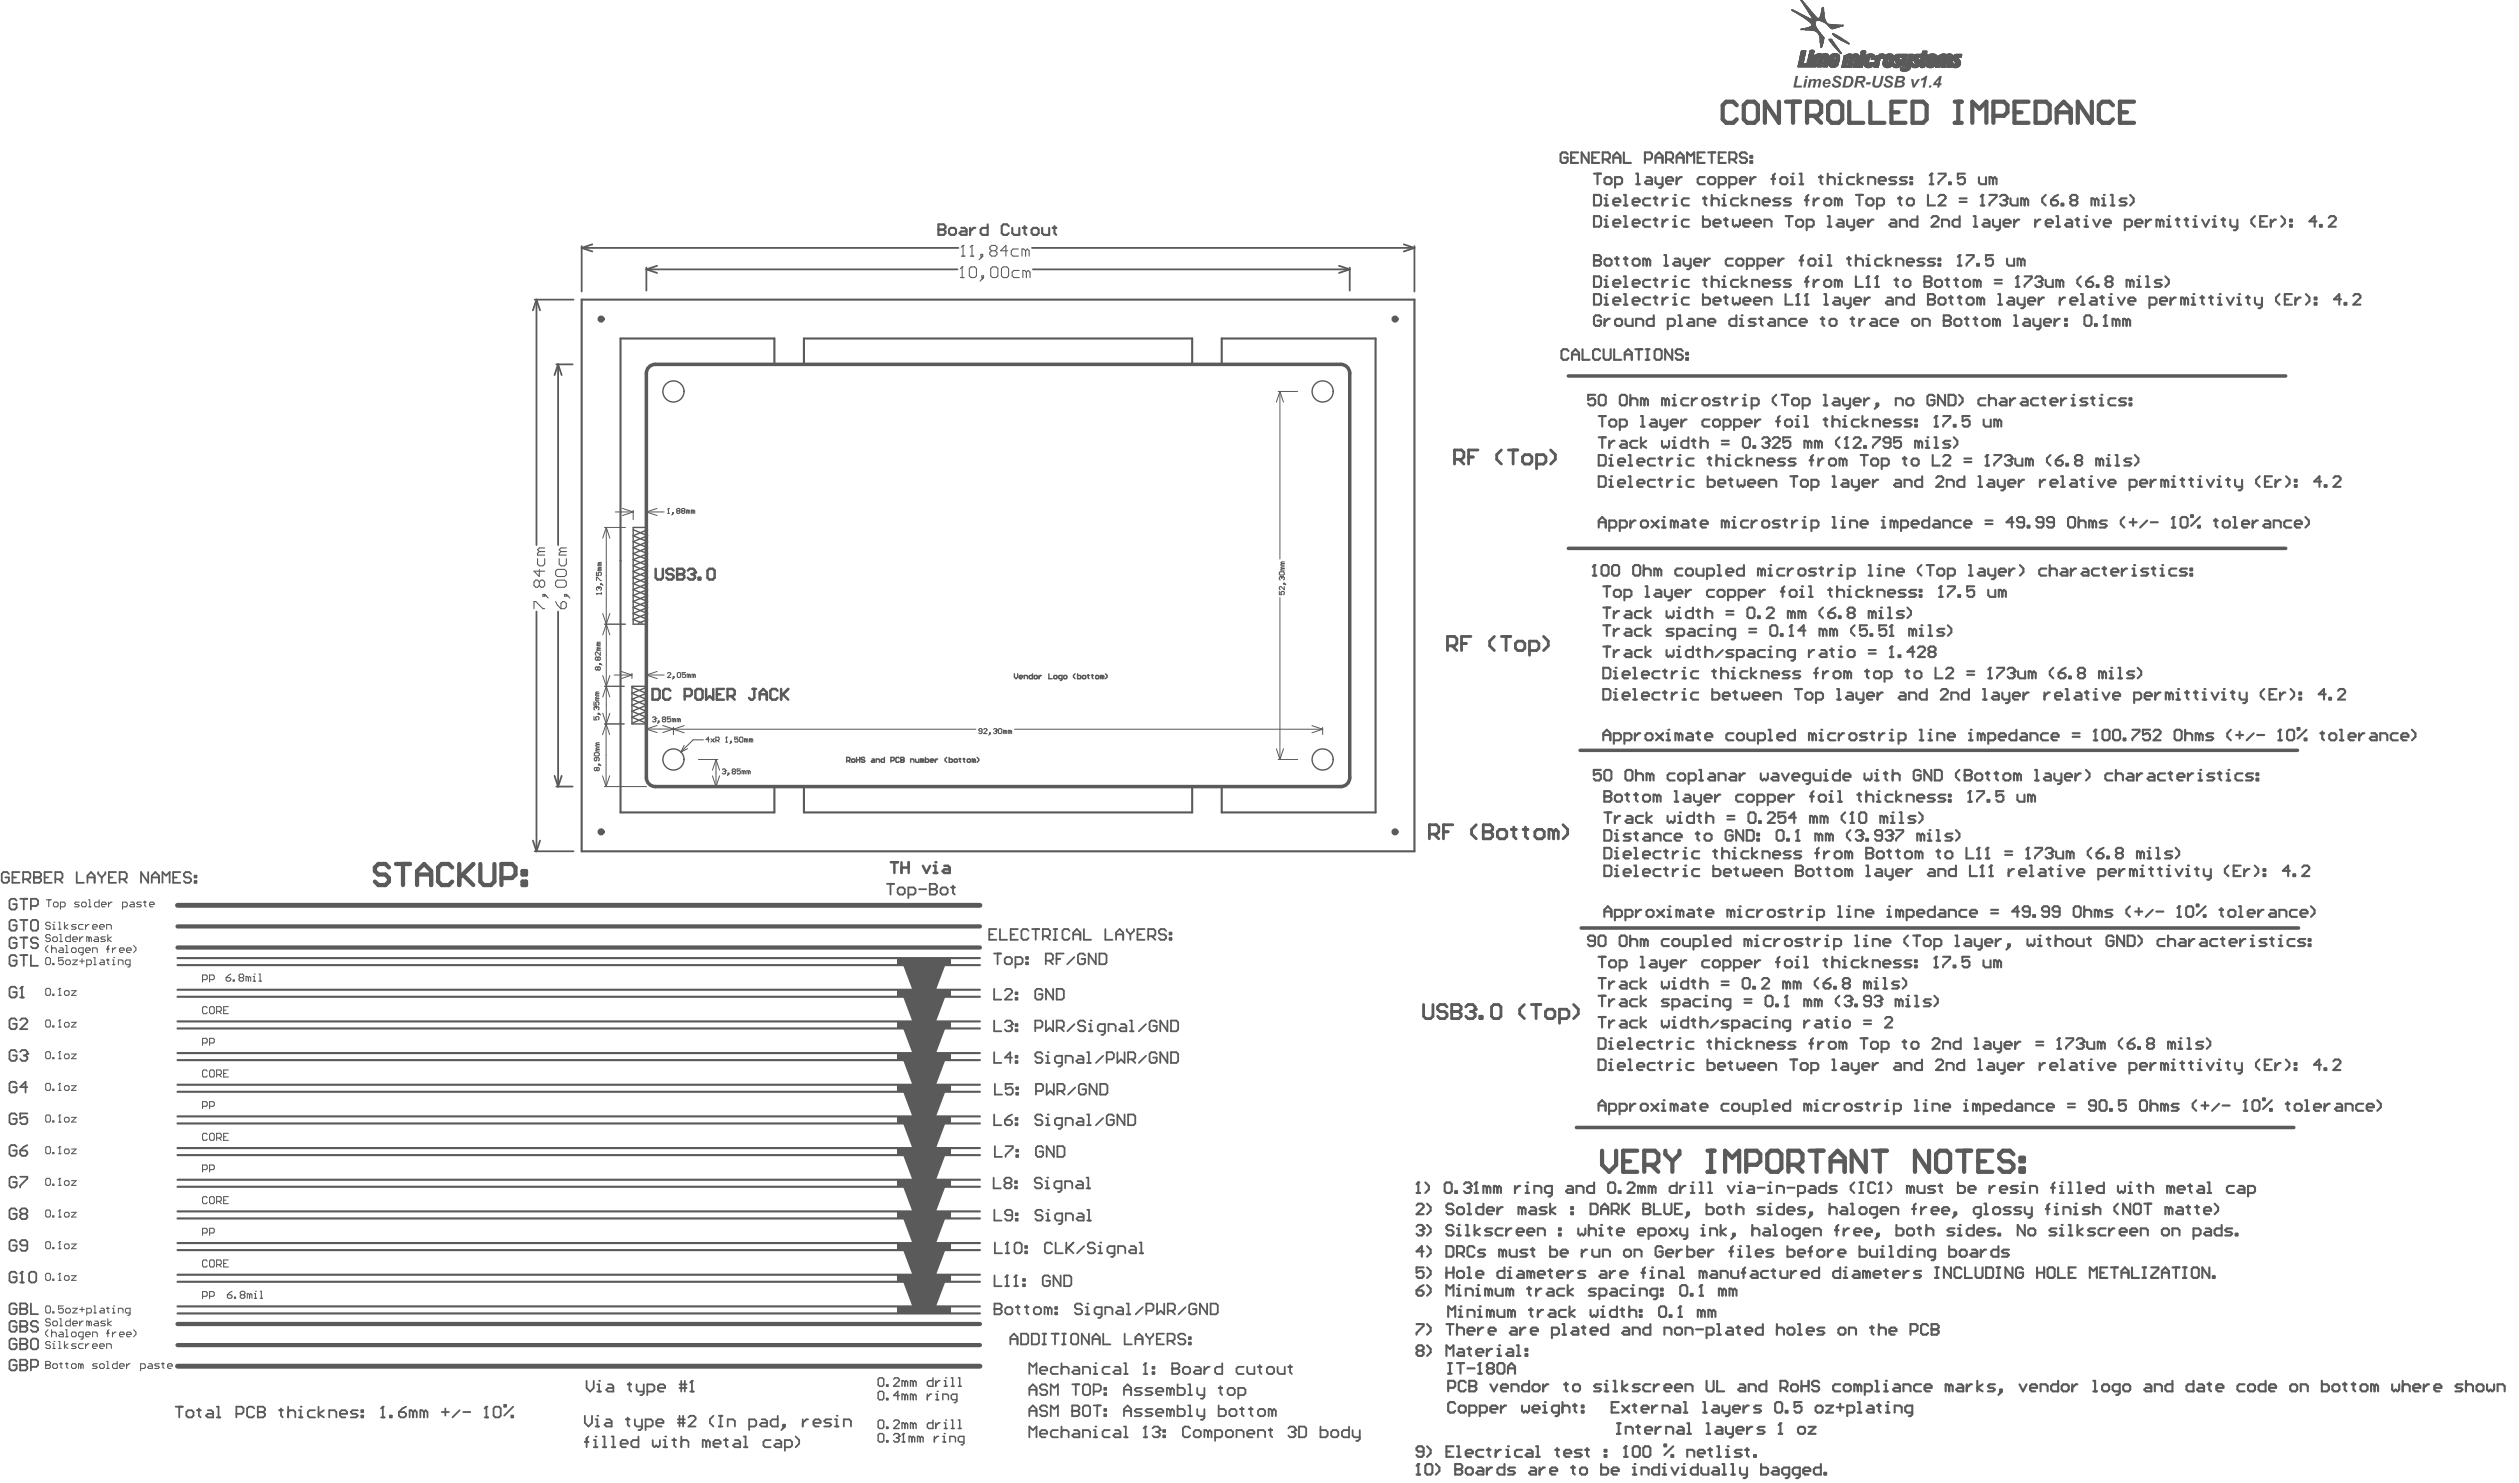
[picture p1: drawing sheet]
<svg xmlns="http://www.w3.org/2000/svg" width="1192mm" height="701mm" viewBox="0 0 1192 701" stroke-linecap="round" stroke-linejoin="round" font-family="sans-serif">
<g fill="#5a5a5a">
<path d="M425 618h25v3h-25z"/>
<path d="M425 573h25v3h-25z"/>
<path d="M425 558h25v3h-25z"/>
<path d="M425 543h25v3h-25z"/>
<path d="M425 498h25v3h-25z"/>
<path d="M425 483h25v3h-25z"/>
<path d="M425 603h25v3h-25z"/>
<path d="M427 606h20l-4 12h-11z"/>
<path d="M427 576h20l-4 12h-11z"/>
<path d="M425 588h25v3h-25z"/>
<path d="M427 546h20l-4 12h-11z"/>
<path d="M427 516h20l-4 12h-11z"/>
<path d="M425 528h25v3h-25z"/>
<path d="M425 513h25v3h-25z"/>
<path d="M427 486h20l-4 12h-11z"/>
<path d="M425 468h25v3h-25z"/>
<path d="M427 471h20l-4 12h-11z"/>
<path d="M425 453h25v3h-25z"/>
<path d="M427 591h20l-4 12h-11z"/>
<path d="M427 501h20l-4 12h-11z"/>
<path d="M427 531h20l-4 12h-11z"/>
<path d="M427 561h20l-4 12h-11z"/>
<path d="M427 456h20l-4 12h-11z"/>
</g>
<g fill="none" stroke="#5a5a5a" stroke-width=".47">
<path d="M848 5h1M848 5h.1M848 5h2M849 5h1M849 6h1M849 6h2M850 6h1M850 6h2M851 7h1M851 7h2M852 7h2M852 14h8"/>
<path d="M852 0h1M852 8h2M852 1h1M853 8h2M853 1h.1M853 1h1M853 2h1M853 8h3M853 13h7M854 2h1M854 8h2M854 3h1"/>
<path d="M854 9h2M854 9h3M854 14h6M854 4h2M854 13h6M854 9h10M855 4h1M855 9h9M855 5h2M855 10h9M856 5h1M856 13h3"/>
<path d="M856 6h1M856 6h2M856 10h3M856 7h2M857 11h2M857 7h2M857 14h3M857 12h2M857 8h2M857 8h3M858 9h6M858 8h2"/>
<path d="M858 9h2M859 15h2M859 10h-3M860 10h-4M860 15h1M860 16h1M860 16h2M861 9h3M861 16h1M861 8h2M861 17h1M861 18h2"/>
<path d="M861 17h2M861 10h3M861 19h2M861 20h2M861 7h2M862 7h1M862 10h2M862 6h1M862 5h1M862 4h1M863 10h1M863 3h.1"/>
<path d="M863 20h-2M863 19h-2M863 11h1M864 11h1M864 11h2M865 12h4M865 12h6M865 12h7M866 19h1M866 13h5M866 13h4M866 20h1"/>
<path d="M866 20h2M866 13h2M867 14h1M867 14h.1M867 16h1M867 16h.1M867 16h2M868 17h1M868 17h2M869 18h2M869 13h-3M870 18h2"/>
<path d="M870 19h2M871 19h2M872 12h.1M872 19h2M872 20h2M872 12h-7M873 20h1M851 31h6M851 31h8M851 32h6M851 30h6M851 30h2"/>
<path d="M851 29h2M851 29h3M852 28h2M852 27h2M852 26h2M852 25h2M852 25h3M852 24h3M853 24h2M853 30h-2M854 29h-3M854 28h-2"/>
<path d="M854 27h-2M854 26h-2M854 25h-2M855 24h-3M855 29h2M855 30h2M855 29h3M855 28h3M856 28h2M856 27h2M856 26h2M856 24h3"/>
<path d="M856 25h2M856 24h2M857 25h1M857 24h1M857 32h2M857 31h2M857 30h3M857 31h3M858 29h-3M858 30h2M858 28h-3M858 29h2"/>
<path d="M858 28h2M858 27h-2M858 26h-2M858 25h-2M858 26h8M858 27h8M858 27h13M858 26h7M859 25h-3M859 26h6M859 32h-8M860 26h2"/>
<path d="M860 30h-3M860 29h-2M860 31h2M860 32h2M860 25h2M860 28h-2M860 30h2M860 27h-2M860 29h2M861 29h2M861 28h2M861 25h.1"/>
<path d="M861 22h1M861 21h1M861 21h2M862 22h.1M862 22h-1M862 30h-2M862 26h3M862 29h-2M862 21h-1M863 29h-2M863 31h2M863 25h2"/>
<path d="M863 32h2M863 28h-2h2M863 30h7M863 27h-2M863 29h7M863 30h4M863 28h8M863 25h1M863 28h5M864 27h4M865 31h-2M865 31h5"/>
<path d="M866 31h4M866 31h3M866 27h5M866 26h5M866 32h3M866 26h4M867 20h1M867 26h3M867 21h1M867 25h3M867 30h-4M867 21h2"/>
<path d="M868 22h1M868 25h1M868 28h-5M868 30h2M868 23h2M869 23h1M869 28h-1M869 27h2M869 28h2M869 24h1M870 24h.1M870 24h1"/>
<path d="M870 30h-7M870 30h-1l-3 2M870 25h1M870 29h-7M871 28h-8M871 27h-13M871 25h.1M871 32h3M871 31h3M872 31h2M872 30h2M872 29h2"/>
<path d="M872 28h2M872 28h3M873 26h7M873 27h7M873 20h2M874 26h6M874 20h1M874 32h-3M874 31h-2M874 26h5M874 32h2M874 29h-2"/>
<path d="M874 21h1M874 26h2M874 31h2M874 28h-2M875 28h-3M875 31h1h-2M875 21h.1M875 30h2M875 29h2M875 25h1M875 27h-3M875 28h2"/>
<path d="M875 27h2M877 31h-2M877 30h-2M877 26h2M877 32h4M877 31h2M877 28h-2M877 31h4M877 30h2M877 30h5M877 29h3M877 29h5"/>
<path d="M878 25h1M878 28h2M878 28h4M878 27h2M879 31h2M880 26h.1M880 30h2M880 27h-7M880 28h-2M880 28h2M880 27h7M880 27h2"/>
<path d="M880 26h2M881 25h2M881 24h2M881 26h1M881 32h-4M881 31h-4M882 30h-5M882 31h-5M882 31h-3M882 29h-5M882 29h-2M882 29h-4"/>
<path d="M882 30h2M882 30h7M882 31h5M882 28h-4M882 29h2M882 31h7M882 31h4M882 27h-2M882 28h2M883 26h-3M883 32h3M883 26h-2"/>
<path d="M883 26h.1M883 27h4M883 26h4M883 25h-2h2M883 25h-2M884 26h3M884 32h1M884 26h2M884 29h-2M884 29h-6M884 25h2M885 28h-3"/>
<path d="M885 30h2M885 27h-2M885 30h4M885 28h2M886 28h1M886 27h1M887 31h2M887 32h2M887 29h2M887 30h2M887 29h3M887 27h-4"/>
<path d="M887 28h-1M887 28h3M888 28h2M888 27h15M888 27h14M888 27h12M889 32h.1M889 26h3M889 30h-2M890 28h-5M890 28h-2M890 25h1"/>
<path d="M891 30h2M891 30h27M891 29h2M891 31h27M891 31h9M891 31h8M891 28h2M891 31h4M892 32h3M892 26h4M893 32h1M893 26h2"/>
<path d="M893 29h-2M893 28h-2M893 28h-3M893 30h4M894 25h1M894 30h2M894 27h-6M894 29h2M894 28h5M894 27h5M896 31h3M896 32h3"/>
<path d="M896 29h-2M896 26h-7M897 29h3M897 29h5M897 30h5M897 30h9M898 30h4M898 26h5M898 32h-1M899 32h1M899 32h5M899 33h5"/>
<path d="M899 33h4M900 29h-3M900 31h11M900 34h2M900 29h2M900 28h2M900 31h4M900 27h2M900 27h3M900 32h4M901 34h1M902 32h2"/>
<path d="M902 29h-2M902 27h-14M902 28h-2M902 30h3M903 29h2M903 26h-15M903 26h-6M903 28h5M903 28h2M903 27h14M903 26h14M903 26h2"/>
<path d="M903 26h9M904 33h-5M905 31h3M905 32h3M905 29h-2M905 30h-3M905 28h3M906 29h3M906 32h1M906 26h6M906 29h5M906 30h5"/>
<path d="M907 26h5M908 27h-5M908 28h-5M908 31h3M909 32h2M909 29h2M909 28h2M909 27h2M909 25h3M909 32h1M910 25h2M910 24h2"/>
<path d="M911 30h-5M911 32h-2M911 30h3M911 28h-2M911 30h8M911 30h2M911 29h8M912 29h7M912 31h6M912 28h7M912 31h4M912 28h2"/>
<path d="M912 25h-2M912 32h3M912 26h-6M912 26h4M913 26h3M913 30h-2M914 28h-2M914 25h1M914 27h-2M914 32h-1M915 27h4M915 28h4"/>
<path d="M915 32h-3M915 31h-3M916 32h2M916 31h2M917 27h-14M917 26h7M917 27h11M918 26h6M918 32h-2M918 31h-2M918 30h-4M919 29h-8"/>
<path d="M919 30h-3M919 26h2M919 31h2M919 32h2M919 28h-4M919 30h2M919 29h2M919 25h1M919 28h2M919 28h3M921 32h-2M921 30h-2"/>
<path d="M921 29h-2M921 26h3M921 31h6M921 32h2M921 30h7M921 31h7M922 30h2M922 27h-3M922 30h3M922 29h2M922 25h1M922 28h5"/>
<path d="M922 27h5M924 32h3M924 28h-2M924 30h-2M924 29h3M924 28h3M925 26h3M925 29h3M925 32h1M925 30h3M926 26h2M927 28h-5"/>
<path d="M927 31h-6M928 27h-11M928 26h-4M605 185h9M606 185l1 5M606 185l-2 5M606 185v79M286 249h10M287 249v93l2-5M287 249l2 6M287 249l-2 6M291 242h9"/>
<path d="M295 240l5 2M300 241v5M300 242l-5 2M306 242l5 2M306 241v5M306 242h8M311 240l-5 2M285 290l4 10M286 295h10M289 290l-4 10M606 283v76M285 319l4 11"/>
<path d="M289 319l-4 11M291 319h8M294 318l5 1M299 318v3M299 319l-5 2M306 319l5 2M306 318v3M306 319h8M311 318l-5 1M285 337l4 10M286 325h9M285 347l2-5v30"/>
<path d="M286 342h9M306 345l5 1M306 344v20M306 345h156M311 343l-5 2M314 343l5 2M319 345l5 2M319 344v3M319 345l-5 1M324 343l-5 2M331 359h9M339 359l2 5"/>
<path d="M339 359v13M339 359l-2 5M480 345h146M604 354l2 5M605 359h9M607 354l-1 5M621 343l5 2M626 344v3M626 345l-5 2M285 367l2 5M286 372h20M289 367l-2 5"/>
<path d="M314 372h26M337 367l2 5M341 367l-2 5"/>
</g>
<path d="M300 251l6 2-6 3 6 3-6 3 6 3-6 2 6 3-6 3 6 3-6 3 6 3-6 2 6 3-6 3 6 3-4 2M306 249h-6v46h6M306 251l-6 2 6 3-6 3 6 3-6 3 6 2-6 3 6 3-6 3 6 3-6 3 6 2-6 3 6 3-6 3 4 2M299 325h7v17h-7zM299 325l7 3-7 3 7 3-7 2 7 3-7 3M306 325l-7 3 7 3-7 3 7 2-7 3 7 3" fill="none" stroke="#5a5a5a" stroke-width=".67"/>
<g fill="none" stroke="#5a5a5a" stroke-width=".85">
<path d="M275 116v22M275 117l5 2M275 117h179M280 116l-5 1M488 117h181M664 116l5 1M669 117l-5 2M669 116v22M306 127v10M306 127l5 2M306 127h147M311 126l-5 1"/>
<path d="M489 127h150M634 126l5 1M639 127v10M639 127l-5 2M253 142h18M254 142l2 5M254 142l-2 5M254 142v116M263 172h8M264 172l2 5M264 172l-2 5M264 172v86"/>
<path d="M254 289v114M264 289v83M262 367l2 5M263 372h8M266 367l-2 5M252 398l2 5M256 398l-2 5M253 403h18M8 634l-1-1h-2l-1 1v3l1 1h2l1-1v-1h-2M10 633v5h2l1-1-1-1h-2"/>
</g>
<path d="M324 352l-2 4M325 354l-3 2M333 350h-5l-6 6M96 553h2v-2h-2v3M99 553h2v-2h-2v3" fill="none" stroke="#5a5a5a" stroke-width=".5"/>
<g fill="none" stroke="#5a5a5a" stroke-width="1">
<path d="M275 142h394v261h-394zM366 172v-12h-72v224h72v-12M380 172v-12h184v12M578 172v-12h73v224h-73v-12M380 372v12h184v-12M84 456h380M84 453h380M84 471h380M84 468h380M84 498h380M84 486h380M84 483h380"/>
<path d="M84 516h380M84 513h380M84 501h380M84 528h380M464 531h-380M84 558h380M84 546h380M84 543h380M84 573h380M84 561h380M84 576h380M84 591h380"/>
<path d="M84 588h380M84 618h380M84 606h380M84 603h380M84 621h380"/>
</g>
<path d="M306 177v191M310 172h324M639 177v191M742 178h340M742 259h340M748 355h339M310 372h324M748 439h340M746 533h339" fill="none" stroke="#5a5a5a" stroke-width="1.7"/>
<path d="M84 428h380M84 646h380" fill="none" stroke="#5a5a5a" stroke-width="2.3"/>
<path d="M84 438h380M84 448h380M84 636h380M84 626h380" fill="none" stroke="#5a5a5a" stroke-width="2"/>
<circle cx="10" cy="636" r=".4" fill="#5a5a5a"/>
<path d="M8 626l-1-1h-2l-1 1v3l1 1h2l1-1v-2h-2M10 633h2l1 1-1 2h-2M10 625v5h2l1-1-1-2h-2M15 633h2l1 1v3l-1 1h-2v-1v-3z" fill="none" stroke="#5a5a5a" stroke-width=".85"/>
<circle cx="10" cy="627" r=".4" fill="#5a5a5a"/>
<path d="M8 602l-1-1h-2l-1 1v4h1h2h1v-2h-2M10 606h1M10 601v5M10 625h2l1 1-1 1h-2M18 626l-1-1h-2v1v1h2l1 1-1 2h-2v-1" fill="none" stroke="#5a5a5a" stroke-width=".85"/>
<circle cx="10" cy="601" r=".4" fill="#5a5a5a"/>
<g fill="none" stroke="#5a5a5a" stroke-width=".85">
<path d="M8 497h-1h-2h-1v4l1 1h2l1-1v-2h-2M10 497h2l1 1M8 527h-1h-2h-1v4l1 1h2l1-1v-2h-2M13 527h-3v2l2-1 1 1v2l-1 1h-2v-1M8 542h-1h-2h-1v4l1 1h2l1-1v-2h-2M8 557h-1h-2h-1v4l1 1h2l1-1v-2h-2M10 544h2l1 2-1 1h-2v-1zM10 557h3l-3 4v1M13 542l-3 2M8 572l-1-1h-2l-1 1v4l1 1h2l1-1v-2h-2M10 574v-1v-2h2l1 1-1 2M10 574v1v2h2l1-1-1-2"/>
<path d="M10 574h2M8 587l-1-1h-2l-1 1v4l1 1h2l1-1v-2h-2M13 589h-3v-1v-2h2l1 1v4l-1 1h-2v-1M10 601v1M14 602l1-1h1l1 1v4h-1h-1h-1z"/>
</g>
<circle cx="13" cy="498" r=".4" fill="#5a5a5a"/>
<path d="M8 467h-1h-2h-1v4l1 1h2l1-1v-2h-2M10 472h1M10 467v5M11 499h1M12 499l1 1-1 2h-2v-1M13 498l-1 1" fill="none" stroke="#5a5a5a" stroke-width=".85"/>
<circle cx="10" cy="467" r=".4" fill="#5a5a5a"/>
<g fill="none" stroke="#5a5a5a" stroke-width=".85">
<path d="M8 436l-1-1h-2l-1 1v3l1 1h2l1-1v-1h-2M10 435h3M11 435v5M15 435h2l1 1v3l-1 1h-2v-1v-3zM8 444l-1-1h-2l-1 1v4h1h2h1v-2h-2M8 453l-1-1h-2l-1 1v3l1 1h2l1-1v-2h-2M10 443h3M10 452h3M11 443v5M11 452v5M15 452v5h3M18 444l-1-1h-2v2v1h2l1 2h-1h-2"/>
<path d="M10 467h.1"/>
</g>
<g fill="none" stroke="#5a5a5a" stroke-width=".5">
<path d="M96 463h2v-2h-2v3M98 477v-1l-2 1v2h2M99 463h2v-1v-1h-2v3M99 477l1-1 1 1v2h-2zM103 478h1l1-1-1-1h-1v3M104 478l1 1M106 478h1M108 476h-2v3h2M96 493h2v-2h-2v3M99 493h2v-1v-1h-2v3M98 507v-1l-2 1v2h2M99 507l1-1 1 1v2h-2z"/>
<path d="M103 508h1l1-1-1-1h-1v3M104 508l1 1M106 508h1M108 506h-2v3h2M96 523h2v-2h-2v3M99 523h2v-1v-1h-2v3M96 583h2v-2h-2v3M98 596h-2v3h2M99 596h1h1v3h-2zM99 583h2v-2h-2v3M103 598h1l1-2h-1h-1v3M104 598l1 1"/>
<path d="M106 598h1M108 596h-2v3h2M96 613h2v-1v-1h-2v3M99 613h2v-2h-2v3"/>
</g>
<g fill="none" stroke="#5a5a5a" stroke-width=".51">
<path d="M281 339v1h1v-1h1v1M282 334l-1 1v1M283 337v1zM283 337l1 1M282 356h1l1 1-2 1zM282 358v1h-1l1-1h1v2M282 354v1h2M282 352v1h2M282 354h2M282 352h2M284 354h-2M284 351h-2v1"/>
<path d="M282 363h-1l1 1M282 363h2l-1 1h-1M282 363v1M283 361l1 1zM284 361v1"/>
</g>
<circle cx="282" cy="334" r=".3" fill="#5a5a5a"/>
<g fill="none" stroke="#5a5a5a" stroke-width=".51">
<path d="M283 311h-1v1h1M283 316h-1v1h1M283 316h1v1h-1M283 311h1v1h-1M283 311v1M283 316v1M283 307v1h1M283 304v1h1M283 307h1M283 304h1M284 314h.1M284 308v2l-1-2-1 1v1"/>
<path d="M284 314l1 1M284 306h-1v1M284 304h-1M281 332v1h1v-1h1v1M282 334v1M282 335h.1M282 335h1v1M282 328v1h1M282 330v1h1M282 330h1M282 328h1M283 330h-1"/>
<path d="M283 327h-1v1M309 339h1v1"/>
</g>
<circle cx="310" cy="340" r=".3" fill="#5a5a5a"/>
<g fill="none" stroke="#5a5a5a" stroke-width=".51">
<path d="M310 340h.1M317 339h-1v1h1v1h-1M310 340v1h-1M312 341h.1M312 341l-1 1M314 340h1M314 340v1h1v-1M314 340v-1h1v1M319 340h-1v1M319 340v1M319 340h1v1M321 340h-1v1"/>
<path d="M321 340v1M321 340h1v1"/>
</g>
<path d="M8 644l-1-1h-2l-1 1v3l1 1h2l1-1v-1h-2M10 643v5h2l1-1-1-1h-2" fill="none" stroke="#5a5a5a" stroke-width=".85"/>
<circle cx="10" cy="646" r=".4" fill="#5a5a5a"/>
<path d="M8 617l-1-1h-2l-1 1v4h1h2h1v-2h-2M10 616v5h2h1l-1-2h-2M10 643h2l1 1-1 2h-2M15 646h2h1v-2l-1-1h-2v5" fill="none" stroke="#5a5a5a" stroke-width=".85"/>
<circle cx="10" cy="619" r=".4" fill="#5a5a5a"/>
<path d="M8 426l-1-1h-2l-1 1v3l1 1h2l1-1v-1h-2M10 425h3M11 425v5M15 428h2h1v-2l-1-1h-2v5M8 482h-1h-2h-1v4l1 1h2l1-1v-2h-2M10 482h2h1v1l-3 4h3M8 512h-1h-2h-1v4l1 1h2l1-1v-2h-2M13 514h-3l2-2v5M10 616h2l1 1-1 2h-2M15 616v5h3" fill="none" stroke="#5a5a5a" stroke-width=".85"/>
<path d="M98 537v-1l-2 1v2h2M99 537l1-1 1 1v2h-2zM103 538h1l1-1-1-1h-1v3M104 538l1 1M106 538h1M108 536h-2v3h2M98 566h-2v3h2M99 566h1h1v3h-2zM103 568h1l1-2h-1h-1v3M104 568l1 1M106 568h1M108 566h-2v3h2" fill="none" stroke="#5a5a5a" stroke-width=".5"/>
<g fill="none" stroke="#5a5a5a" stroke-width=".51">
<path d="M258 259h-3l-1 1 1 1M268 259h-3v1v1M254 264v3l1 1h2l1-1v-3M255 269v4l-2-3h5M255 275l1-1 2 1v2l-1 1-2-1M255 275l-1-1-1 1v2l1 1 1-1M255 261l-1 2h4M255 261h3M255 275v2M263 270l1-1h3l1 1v2l-1 1h-3l-1-1zM263 275l1-1h3l1 1v2l-1 1h-3l-1-1zM265 264v3v1h2l1-1v-3"/>
<path d="M265 261v2h3M265 261h3M253 288v-4h1l3 4h1M257 281h1v1h-1zM258 281l1 2M263 284l2 4M265 285l2-1 1 1v2l-1 1h-2zM267 281h1v1h-1zM268 281l2 2M282 281h3M285 280v1"/>
</g>
<circle cx="282" cy="281" r=".3" fill="#5a5a5a"/>
<path d="M283 278h-1l1 1M282 281h1" fill="none" stroke="#5a5a5a" stroke-width=".51"/>
<circle cx="283" cy="278" r=".3" fill="#5a5a5a"/>
<g fill="none" stroke="#5a5a5a" stroke-width=".51">
<path d="M282 271v1h1v-1h2l-1 1M282 275v-2l3 2M283 278h.1M283 278h2l-1 1M283 267v1h2M283 269v1h2M283 269h2M283 267h2M284 276h1zM285 276v1M285 268h-2v1M285 266h-2v1"/>
<path d="M605 280v1h2v-1h1l-1 1M606 273h-1l1 1M607 276h1zM608 277v2l-2-2-1 1 1 1M608 276l1 1"/>
</g>
<circle cx="606" cy="273" r=".3" fill="#5a5a5a"/>
<g fill="none" stroke="#5a5a5a" stroke-width=".51">
<path d="M605 271l2-1 1 2h-2zM606 273h1M607 273h.1M607 273h1l-1 1M607 269l-1 1h2M607 267h-1h2M607 269h1M607 267h1M608 268h-1v1M608 266h-1v1M336 350h-2l1-1v2M336 349l2 2"/>
<path d="M338 349l-2 2M339 350h1v-1h-1v2M340 350v1M343 351h1M344 349v2"/>
</g>
<circle cx="344" cy="349" r=".3" fill="#5a5a5a"/>
<g fill="none" stroke="#5a5a5a" stroke-width=".51">
<path d="M316 243h1M316 240v3M344 349h-1M346 351h.1M346 351l-1 1M349 349h-1v1h1v1h-1M350 349h2l-1 2h-1zM353 350l-1-1v2M353 350v1M353 350h1v1M355 350v-1v2M355 350v1"/>
<path d="M355 350h1v1"/>
</g>
<circle cx="316" cy="240" r=".3" fill="#5a5a5a"/>
<g fill="none" stroke="#5a5a5a" stroke-width=".51">
<path d="M316 240v1M318 242l1 1zM319 243l-1 1M321 242v1l1-1h-1M321 242v-2l1 1-1 1M321 242h.1M323 242v1l1-1M323 242v-2l1 1v1M323 242h1M326 242l-1-1v2M326 242v1M328 242l-1-1v2"/>
<path d="M328 242v1M328 242h1v1"/>
</g>
<g fill="none" stroke="#5a5a5a" stroke-width=".5">
<path d="M23 629l-1 1v1l1 1M24 624h-1h-1v1l2 1-1 1-1-1M24 635l-2-1v2h1l1 1-1 1-1-1M24 629v3M24 631l2-1 1 1v1M25 625h2v1l-1 1zM25 638h1M25 636h1v2M28 624h1v3M28 627h1M28 630l2 1v1h-2v-1h2M31 632h1"/>
<path d="M31 629h1v3M33 624v3h-1l-1-1 1-1h1M34 631l1-1 1 2h-2zM34 626h3l-1-1h-2v1l2 1M38 625v2M39 625l-1 1M39 632h-1h-1l1-2h1v3h-1M40 631h3l-1-1-2 1v1h2M42 625h-1v2M42 625v2M42 625h1v2M44 632v-2h1l1 1v1"/>
<path d="M45 625h2v2h-2l-1-1h1h2M50 625h-2l2 1-1 1h-1M50 631h2M51 624v3M52 629h-1v3M53 625l-2 1 2 1M53 630v2M55 630l-2 1M57 631h2l-1-1-1 1v1h1M60 631h2v-1l-2 1v1h2M63 629l1 1v1l-1 1"/>
</g>
<circle cx="26" cy="634" r=".2" fill="#5a5a5a"/>
<g fill="none" stroke="#5a5a5a" stroke-width=".5">
<path d="M22 603v-1l2 1v2h-1h-1zM25 605h1zM28 605h1M28 602v3M28 638h1M28 634v4M30 634v4M32 636l-2 1 2 1M36 636h-2v1h2l-1 1h-1M39 636h-1h-1l1 2h1M40 636v2M42 636l-2 1"/>
<path d="M44 637h2l-1-1h-1v1l1 1M47 637h2v-1h-2v1l2 1M50 638v-2h2h1v2"/>
</g>
<circle cx="28" cy="602" r=".2" fill="#5a5a5a"/>
<path d="M22 588v-1l2 1v2l-1 1-1-1zM25 590l1 1zM28 591h1M28 587v4M28 602v1M30 604l2-1 1 2h-2zM34 603h2l-2 2h2" fill="none" stroke="#5a5a5a" stroke-width=".5"/>
<circle cx="28" cy="587" r=".2" fill="#5a5a5a"/>
<path d="M22 573v-1l2 1v2l-1 1-1-1zM25 575l1 1zM28 576h1M28 572v4M28 587v1M30 589l2-1 1 2-2 1zM34 588h2l-2 3h2" fill="none" stroke="#5a5a5a" stroke-width=".5"/>
<circle cx="28" cy="572" r=".2" fill="#5a5a5a"/>
<path d="M22 558v-1l2 1v2l-1 1-1-1zM28 557v4M25 560l1 1zM28 561h1M28 572v1M30 574l2-1 1 2-2 1zM34 573h2l-2 3h2" fill="none" stroke="#5a5a5a" stroke-width=".5"/>
<circle cx="28" cy="557" r=".2" fill="#5a5a5a"/>
<path d="M22 543v-1l2 1v2l-1 1-1-1zM25 545l1 1zM28 546h1M28 557v1M28 542v4M30 559l2-1 1 2-2 1zM34 558h2l-2 3h2" fill="none" stroke="#5a5a5a" stroke-width=".5"/>
<circle cx="28" cy="542" r=".2" fill="#5a5a5a"/>
<path d="M22 528v-1l2 1v2l-1 1-1-1zM25 530l1 1zM28 531h1M28 527v4M28 542v1M30 544l2-1 1 2-2 1zM34 543h2l-2 3h2" fill="none" stroke="#5a5a5a" stroke-width=".5"/>
<circle cx="28" cy="527" r=".2" fill="#5a5a5a"/>
<path d="M22 498v-1l2 1v2l-1 1-1-1zM28 497v4M25 500l1 1zM28 501h1M28 527v1M30 529l2-1 1 2-2 1zM34 528h2l-2 3h2" fill="none" stroke="#5a5a5a" stroke-width=".5"/>
<circle cx="28" cy="497" r=".2" fill="#5a5a5a"/>
<path d="M22 468v-1l2 1v2l-1 1-1-1zM25 470l1 1zM28 471h1M28 467v4M28 497v1M30 499l2-1 1 2-2 1zM34 498h2l-2 3h2" fill="none" stroke="#5a5a5a" stroke-width=".5"/>
<circle cx="28" cy="467" r=".2" fill="#5a5a5a"/>
<g fill="none" stroke="#5a5a5a" stroke-width=".5">
<path d="M24 437l-2-1v1l1 1 1 1h-1h-1M25 439h1M25 437h1v2M23 447l-1 1v1l1 1M24 443l-1-1-1 1v1h2l-1 1h-1M24 447v3M24 449l2-1 1 1v1M25 444l2-1v2h-1zM28 442h1v3M28 445h1M28 448l2 1v1h-2v-1h2M31 450h1"/>
<path d="M31 447h1v3M33 442v3h-1h-1l1-2h1M34 449l1-1 1 2h-2zM34 444h3l-1-1-2 1v1h2M38 443v2M39 443l-1 1M39 450h-1h-1l1-2h1v3l-1 1M40 449h3l-1-1-2 1v1h2M42 444l-1-1v2M42 444v1M42 444l1-1v1v1M44 450v-2h1l1 1v1"/>
<path d="M45 443l2 1v1h-2h-1l1-1h2M50 443h-2v1l2 1h-1h-1M50 449h2M51 442v3M52 447l-1 1v2M53 443l-2 1 2 1M53 448v2M55 448l-2 1M57 449h2l-1-1-1 1v1h1M60 449h2v-1l-2 1v1h2M63 447l1 1v1l-1 1M28 467v1"/>
<path d="M30 469h2l1 1-2 1zM34 469h2l-2 2h2"/>
</g>
<circle cx="26" cy="436" r=".2" fill="#5a5a5a"/>
<path d="M28 439h1M28 436v3M30 436v3M32 437l-2 1 2 1M36 437h-2v1l2 1h-1h-1M39 437h-1l-1 1 1 1h1M40 437v2M42 437l-2 1M44 438h2l-1-1-1 1v1h1M47 438h2v-1l-2 1 1 1h1M50 439v-2h2l1 1v1" fill="none" stroke="#5a5a5a" stroke-width=".5"/>
<path d="M4 413l-1-1h-1l-1 1v4h1h1h1v-2h-1M6 415h2M9 412h-3v5h3M11 416h3v-1v-2v-1h-3v5M13 416l1 1M16 412v5h3v-2h-3" fill="none" stroke="#5a5a5a" stroke-width=".85"/>
<circle cx="16" cy="415" r=".4" fill="#5a5a5a"/>
<g fill="none" stroke="#5a5a5a" stroke-width=".85">
<path d="M16 412h3v1v2h-3M21 415h2M24 412h-3v5h3M26 416h3l1-1v-2l-1-1h-3v5M28 416l2 1M36 412v5h4M41 415h4M41 417v-3l2-2 2 2v3M46 412v1l2 2M48 415v2M50 412v1l-2 2M52 415h1"/>
<path d="M55 412h-3v5h3M57 416h2l1-1v-2l-1-1h-2v5M58 416l2 1M70 412v5l-3-5v5M72 415h3M72 417v-3l2-2 1 2v3M77 417v-5l2 2 1-2v5M82 415h2M85 412h-3v5h3M90 413v-1h-2l-1 1 1 2h2v1v1h-2h-1M92 414h1v1h-1zM92 417h1h-1z"/>
</g>
<g fill="none" stroke="#5a5a5a" stroke-width=".5">
<path d="M22 426h2M23 426v3M25 427h2l1 1-2 1zM29 429h1l1-2h-1h-1v3M37 427h-1h-1l2 1v1h-2M39 427h1l1 1-2 1zM42 426v3M42 429h1M47 426v3h-2v-1v-1h2M48 428h2v-1h-2v1l2 1M51 427v2M53 427l-2 1"/>
<path d="M58 429h2v-2h-2v3M62 427h2v2h-2l-1-1h1h2M67 427h-2v1h2l-1 1h-1M68 427h1M69 426v2v1M71 428h2l-1-1h-1v1l1 1M108 612h1l1 1-2 1zM110 611l-2 1M111 613v1zM114 612v1v1l2-1-1-1M114 612h1M114 612v-1h2l-1 1"/>
<path d="M118 612h-1v2M118 612v2M118 612h1v2M120 614h1M120 612h1v2"/>
</g>
<circle cx="121" cy="611" r=".2" fill="#5a5a5a"/>
<g fill="none" stroke="#5a5a5a" stroke-width=".5">
<path d="M107 462h2v1l-1 1zM109 461l-2 1M110 463l1 1zM114 462l-1 1 1 1 1-1v-1M114 462h1M114 462h-1l1-1h1v1M118 462h-2v2M118 462v2M118 462h1v2M120 464h1M120 462v2M123 614h1"/>
<path d="M123 611h1v3"/>
</g>
<circle cx="120" cy="461" r=".2" fill="#5a5a5a"/>
<path d="M123 464h1M123 461v3" fill="none" stroke="#5a5a5a" stroke-width=".5"/>
<path d="M342 364h1" fill="none" stroke="#5a5a5a" stroke-width=".51"/>
<circle cx="343" cy="364" r=".3" fill="#5a5a5a"/>
<g fill="none" stroke="#5a5a5a" stroke-width=".51">
<path d="M316 318h1l-1 2h1M321 318h1v2h-1zM324 318h-1v1h1v1h-1M326 319h-1v1M326 319v1M326 319h1v1M328 319v1M328 319h1v1M319 320h.1M319 320l-1 1M343 365h.1M343 365v1h-1"/>
<path d="M343 364v1M345 366h.1M345 366l-1 1M347 365h1M347 365v1h1v-1M347 365v-1h1v1M350 364h-1v1h1v1h-1M352 365l-1-1v2M352 365v1M352 365h1v1M354 365l-1-1v2M354 365v1"/>
<path d="M354 365h1v1"/>
</g>
<path d="M471 603v5h3M476 608h1M477 603v5" fill="none" stroke="#5a5a5a" stroke-width=".85"/>
<circle cx="477" cy="603" r=".4" fill="#5a5a5a"/>
<path d="M477 603l-1 1M480 608h2M481 603v5" fill="none" stroke="#5a5a5a" stroke-width=".85"/>
<circle cx="481" cy="603" r=".4" fill="#5a5a5a"/>
<g fill="none" stroke="#5a5a5a" stroke-width=".85">
<path d="M471 572v5h3M479 575h-3v-1v-2h2l1 1v3l-1 1h-2v-1M481 576h1v1h-1zM481 574h1v1h-1zM493 573v-1h-2l-1 2 1 1h2v1v1h-2l-1-1M495 577h2M495 574h1v3M481 603l-1 1M484 605h1v1h-1zM484 607h1v1h-1zM497 604l-1-1h-2l-1 1v3l1 1h2l1-1v-1h-2M502 603v5l-3-5v5"/>
<path d="M504 603h2l1 1v3l-1 1h-2z"/>
</g>
<circle cx="496" cy="572" r=".4" fill="#5a5a5a"/>
<g fill="none" stroke="#5a5a5a" stroke-width=".85">
<path d="M470 557v5h4M476 559l-1 1 1 2h2l1-1-1-2M476 559h-1l1-2h2l1 1-1 1M476 559h2M480 559h1h-1zM493 558l-1-1h-1l-1 2h1h1l1 2-1 1h-1l-1-1M495 559h1v3M480 561h1v1h-1zM495 562h1M503 577h-3l-1-1v-1l1-1h3v4l-2 1M504 577v-3h3l1 1v2M510 574h2l1 1v2h-3l-1-1h1h3"/>
<path d="M514 577h2M514 572h1v5"/>
</g>
<circle cx="496" cy="557" r=".4" fill="#5a5a5a"/>
<g fill="none" stroke="#5a5a5a" stroke-width=".85">
<path d="M470 468v5h4M476 468h2h1v1l-3 4h3M481 472v1zM481 469v1zM493 468h-1h-1h-1v4l1 1h1l1-1v-2h-1M498 468v5l-3-5v5M500 468h3v4v1h-3zM471 542v5h3M476 542h3v1l-3 3v1M481 546h1v1h-1zM481 544h1v1h-1zM494 543l-1-1h-2l-1 1v3l1 1h2l1-1v-1h-2"/>
<path d="M499 542v5l-4-5v5M500 542h3l1 1v3l-1 1h-3zM510 559h2v3h-2l-1-1 1-1h2M514 557h1v5M502 562h-2l-1-1v-2h1h2v4l-1 1M504 562v-3h3v3M514 562h2"/>
</g>
<path d="M465 346l-2-1h1h1v2h-2M466 345h1l-1 2h1M468 347h1zM469 347l-1 1M470 345h1h1" fill="none" stroke="#5a5a5a" stroke-width=".51"/>
<circle cx="472" cy="345" r=".3" fill="#5a5a5a"/>
<path d="M456 116v5M455 121h2M471 346h.1M471 346v1h-1M472 345l-1 1M472 345h2v2h-2zM476 346l-1-1v2M476 346v1M478 346l-1-1v2M478 346v1M478 346h1v1" fill="none" stroke="#5a5a5a" stroke-width=".51"/>
<g fill="none" stroke="#5a5a5a" stroke-width=".67">
<path d="M480 319v1l1 1 1-1v-1M489 319v2h-2v-1l2-1M489 320l2-1v2h-1zM492 319v2M493 319l-1 1M496 319v2h2M499 320l1-1v2h-1zM503 320l1-1 1 2h-1zM509 319h-1l1 2M510 319v2h1v-2h-1M512 320l1-1 1 2h-1zM515 319h.1"/>
<path d="M515 319v2M517 319h.1M517 319v2M518 320l2-1v2h-1zM522 320l-1-1v2M522 320v1M523 319h1l-1 2M482 320h2v-1l-2 1 1 1h1M485 321v-2l1 1v1M503 321h-2v-2h2v2l-1 1"/>
</g>
<circle cx="456" cy="116" r=".3" fill="#5a5a5a"/>
<path d="M456 116l-1 1M460 116v5M459 121h2" fill="none" stroke="#5a5a5a" stroke-width=".51"/>
<circle cx="460" cy="116" r=".3" fill="#5a5a5a"/>
<path d="M460 116l-1 1M469 119h-1l1 2h2l1-1-1-1M469 119l-1-1 1-2h2l1 1-1 2M469 119h2M477 119h-4l3-3v5M482 118h-3v1v1v1h3M485 119l-1-1v3M485 119v2M485 119l1-1 1 1v2M464 120h1v1h-1zM465 121l-2 2" fill="none" stroke="#5a5a5a" stroke-width=".51"/>
<path d="M676 394h4l1-1v-2l-1-1h-4v7M679 394l2 3M683 393h2M688 390h-5v7M699 390l-3 2v2l3 3M702 390v7h3l1-1v-2l-1-1h-3" fill="none" stroke="#5a5a5a" stroke-width="1.3"/>
<circle cx="702" cy="393" r=".7" fill="#5a5a5a"/>
<path d="M702 390h3l1 1v1l-1 1h-3M709 393l1-1h2l1 1v3l-1 1h-2l-1-1zM715 392h2M716 391v5l1 1M721 392h2M722 391v5l1 1M726 393l1-1h3l1 1v3l-1 1h-3l-1-1zM735 393l-1-1h-1v5M735 393v4M735 393l1-1 1 1v4M740 390l2 2v2l-2 3" fill="none" stroke="#5a5a5a" stroke-width="1.3"/>
<path d="M22 644v3h1h1l-1-2h-1" fill="none" stroke="#5a5a5a" stroke-width=".5"/>
<circle cx="22" cy="645" r=".2" fill="#5a5a5a"/>
<g fill="none" stroke="#5a5a5a" stroke-width=".5">
<path d="M22 618h2v2l-1 1-1-1zM30 618h-2v1h1l1 1-1 1-1-1M31 619h2v1l-1 1zM34 619h3l-3 2h3M38 619h2M39 618v2M44 618h1v3M48 619h1v2h-1l-1-1h1h1M50 619h2M51 618v2l1 1M53 619h1v2M25 620l1 1z"/>
<path d="M41 621h2v-2h-2v3M44 621h1M53 621h1M22 644h1h1l-1 1h-1M25 645h2v2h-1zM28 645h1M29 644v3M31 645h1M32 644v3M34 645h1l1 2h-2zM38 645h-1v2M38 645v2"/>
<path d="M38 645h1v2M46 645h-2v1l2 1h-1h-1M47 645h2v2h-1zM50 644h1v3M50 647h2M55 644v3h-1h-1l1-2h1M57 646h2l-1-1h-1v2h1M60 645v2M62 645l-2 1M67 647h1h1l-1-2h-1v3M70 645h2v2h-2v-1h2M75 645h-1h-1l2 2h-2"/>
<path d="M77 645h1M77 644v3h1M79 646h3l-1-1h-2l1 2h1"/>
</g>
<circle cx="54" cy="618" r=".2" fill="#5a5a5a"/>
<path d="M22 483v-1l2 1v2l-1 1-1-1zM25 485l1 1zM28 486h1M28 482v4M56 621v-2h2v2M62 621h-2l-1-1 1-1h2v2l-2 1" fill="none" stroke="#5a5a5a" stroke-width=".5"/>
<circle cx="28" cy="482" r=".2" fill="#5a5a5a"/>
<path d="M28 482v1M30 484l2-1 1 2-2 1zM34 483h2l-2 3h2M22 513v-1l2 1v2l-1 1-1-1zM25 515l1 1zM28 516h1M28 512v4" fill="none" stroke="#5a5a5a" stroke-width=".5"/>
<circle cx="28" cy="512" r=".2" fill="#5a5a5a"/>
<g fill="none" stroke="#5a5a5a" stroke-width=".5">
<path d="M22 453h2v3h-1h-1zM25 456h1zM30 453h-2v2l1-1 1 1-1 1h-1M31 455l2-1v2h-1zM34 454h3l-3 2h3M38 455h2M39 453v3M41 456h2v-1v-1h-2v3M44 453h1v3M44 456h1M48 454l1 1v1h-1h-1l1-1h1M50 454h2"/>
<path d="M51 453v3h1M53 456h1M53 454h1v2M28 512v1M30 514l2-1 1 2-2 1zM34 513h2l-2 3h2"/>
</g>
<circle cx="54" cy="453" r=".2" fill="#5a5a5a"/>
<path d="M56 456v-2h2v1v1M62 456h-2h-1l1-2h2v3h-2" fill="none" stroke="#5a5a5a" stroke-width=".5"/>
<g fill="none" stroke="#5a5a5a" stroke-width=".85">
<path d="M470 451h4M472 451v5M476 453h2h1v2l-1 1h-2l-1-1v-2zM481 456h2l1-1v-2h-1h-2v5M486 455v1zM486 453h.1M495 454h2l1-1v-1l-1-1h-2v5M497 454l1 2M500 453h2M503 451h-3v5M508 453l-3 3M513 452v-1h-2l-1 1v3l1 1h2v-1v-2h-1"/>
<path d="M519 451v5l-4-5v5M520 451h3l1 1v3l-1 1h-3zM471 513v5h3M479 513h-3v2l2-1 1 1v2l-1 1h-1l-1-1M481 517h1v1h-1zM481 514h1v1h-1zM490 516h3l1-1v-2h-1h-3v5M495 513v5l2-2 2 2v-5M500 516h3l1-1v-2h-1h-3v5M502 516l2 2M509 514l-4 4M514 513h-1h-2v4v1h2l1-1v-2h-2"/>
<path d="M519 513v5l-3-5v5M521 513h2h1v4l-1 1h-2z"/>
</g>
<path d="M444 106v5h3v-1v-1h-3" fill="none" stroke="#5a5a5a" stroke-width="1"/>
<circle cx="444" cy="109" r=".5" fill="#5a5a5a"/>
<g fill="none" stroke="#5a5a5a" stroke-width="1">
<path d="M444 106h3v1v2h-3M449 109l1-1h2v1v1v1h-2l-1-1zM455 108h2v1v2h-2l-1-1 1-1h2M459 108v3M462 108h-1l-2 1M467 106v5h-2l-1-1v-1l1-1h2M477 107v-1h-2l-1 1v3l1 1h2v-1M479 108v2l1 1h2v-3M484 108h2M485 107v3l1 1M489 108h2l1 1v1l-1 1h-2l-1-1v-1zM493 108v2l1 1h2v-3"/>
<path d="M498 108h2M499 107v3l1 1"/>
</g>
<path d="M454 131h2M455 126v5" fill="none" stroke="#5a5a5a" stroke-width=".51"/>
<circle cx="455" cy="126" r=".3" fill="#5a5a5a"/>
<path d="M455 126l-1 1M459 127l1-1h1l1 1v3l-1 1h-1l-1-1zM465 130v1zM465 131l-1 2M469 127l1-1h1l1 1v3l-1 1h-1l-1-1zM474 127l1-1h1l1 1v3l-1 1h-1l-1-1zM482 128h-2l-1 1v1l1 1h2M486 129l-2-1v3M486 129v2M486 129l1-1v1v2" fill="none" stroke="#5a5a5a" stroke-width=".51"/>
<g fill="none" stroke="#5a5a5a" stroke-width="1.3">
<path d="M688 217h4l1-1v-2l-1-1h-4v6M691 217l2 2M695 216h2M699 213h-4v6M710 213l-2 2v2l2 2M714 213h4M716 213v6M720 216l2-1h2l1 1v2l-1 1h-2l-2-1zM727 219h3l2-1v-2l-2-1h-3v7M734 213l2 2v2l-2 2M685 305h3l1-1v-2l-1-1h-3v7M687 305l2 3"/>
<path d="M692 304h2M696 301h-4v7M707 301l-2 2v2l2 3M710 301h5M713 301v7M717 304l1-1h2l2 1v3l-2 1h-2l-1-1zM724 308h3l1-1v-3l-1-1h-3v7M730 301l3 2v2l-3 3"/>
</g>
<path d="M278 653v3l1 2 2-2v-3M283 658h1M283 655v3" fill="none" stroke="#5a5a5a" stroke-width=".85"/>
<circle cx="283" cy="653" r=".4" fill="#5a5a5a"/>
<g fill="none" stroke="#5a5a5a" stroke-width=".85">
<path d="M288 655h1l1 1v2h-2l-1-1 1-1h2M297 655h2M298 654v3l1 1M301 655v2l1 1h3M305 655v4l-2 1M306 658h3l1-1v-1l-1-1h-3v5M311 656h4l-1-1h-2l-1 1v1l1 1h2M322 655h3M322 656h3M322 653v5M324 653v5M327 658h1"/>
<path d="M327 653v5"/>
</g>
<circle cx="327" cy="653" r=".4" fill="#5a5a5a"/>
<path d="M327 653v1M83 665h3M85 665v5M89 667h2l1 1v1l-1 1h-2l-1-1v-1zM93 667h2M94 666v3l1 1M98 667h2l1 1v2h-3l-1-1h1h3M103 665v5M103 670h1M112 669h2l1-1v-2l-1-1h-2v5M120 666l-1-1h-1l-1 1v3l1 1h1l1-1M122 665v5h3v-1v-1h-3" fill="none" stroke="#5a5a5a" stroke-width=".85"/>
<circle cx="122" cy="668" r=".4" fill="#5a5a5a"/>
<path d="M122 665h3v1v2h-3M132 667h2M133 666v3l1 1M136 668l1-1h2l1 1v2M136 665v5M141 667h1v3M141 670h2" fill="none" stroke="#5a5a5a" stroke-width=".85"/>
<circle cx="142" cy="665" r=".4" fill="#5a5a5a"/>
<path d="M149 667h-2l-1 1v1l1 1h2M151 665v5M153 667l-2 2 2 1M156 670v-3h2l1 1v2M161 669h3l-1-2h-1l-1 1v1l1 1h1M169 667h-2l-1 1 1 1h1h1l-1 1h-2M171 667h1v1h-1zM171 669h1v1h-1zM180 670h2M181 665v5" fill="none" stroke="#5a5a5a" stroke-width=".85"/>
<circle cx="181" cy="665" r=".4" fill="#5a5a5a"/>
<g fill="none" stroke="#5a5a5a" stroke-width=".85">
<path d="M181 665l-1 1M185 669v1zM189 668h2l1 1-1 1h-1l-1-1zM192 665l-3 3M196 668l-2-1v3M196 668v2M196 668v-1l1 1v2M201 668l-2-1v3M201 668v2M201 668v-1l1 1v2M209 668h3M211 666v3"/>
<path d="M217 667l-3 3M219 668h4M229 670h2M230 665v5"/>
</g>
<circle cx="230" cy="665" r=".4" fill="#5a5a5a"/>
<path d="M230 665l-1 1M234 666v-1h2l1 1v3l-1 1h-2v-1zM239 664v1zM242 669h1v1h-1zM243 665l-4 4" fill="none" stroke="#5a5a5a" stroke-width=".85"/>
<g fill="none" stroke="#5a5a5a" stroke-width=".67">
<path d="M416 652h2v3v1h-2v-1zM420 655v1zM423 652h1h1h1v1l-3 3h3M428 654l-1-1v3M428 654v2M428 654l1-1 1 1v2M432 654l-1-1v3M432 654v2M432 654l1-1 1 1v2M442 652v4h-2l-1-1v-1l1-1h2M443 653v3M445 653l-2 1"/>
<path d="M447 656h1M447 653v3"/>
</g>
<circle cx="447" cy="652" r=".3" fill="#5a5a5a"/>
<g fill="none" stroke="#5a5a5a" stroke-width=".67">
<path d="M416 659v-1h2v1v2v1h-2v-1zM426 660h-3l2-2v4M428 660l-1-1v3M428 660v2M428 660l1-1 1 1v2M432 660l-1-1v3M432 660v2M432 660l1-1 1 1v2M439 659v3M441 659l-2 2M443 659v3M450 656h1"/>
<path d="M450 652h1v4M453 656h2M453 652h1v4M420 661v1zM443 662h1"/>
</g>
<circle cx="443" cy="658" r=".3" fill="#5a5a5a"/>
<path d="M446 662v-3h2l1 1v2M453 662h-2l-1-1v-1l1-1h2v4h-2" fill="none" stroke="#5a5a5a" stroke-width=".67"/>
<g fill="none" stroke="#5a5a5a" stroke-width="2">
<path d="M184 410l-2-1h-3l-2 1v2l2 2h3l2 1v2l-2 2h-3l-2-2M187 409h7M191 409v10M197 414h7M197 419v-7l4-3 3 3v7M214 410l-2-1h-3l-2 1v7l2 2h3l2-2M217 409v10M219 414l5 5M224 409l-7 6M227 409v8l2 2h3l2-2v-8M237 415h5l2-1v-4l-2-1h-5v10M247 412h2v2h-2z"/>
<path d="M247 417h2v2h-2z"/>
</g>
<path d="M420 418h3M421 418v5M440 418v5h3v-1v-1h-3M425 421l1-1h1l1 1v1l-1 1h-1l-1-1zM430 423h2l1-1v-1l-1-1h-2v5M435 421h3" fill="none" stroke="#5a5a5a" stroke-width=".85"/>
<circle cx="440" cy="421" r=".4" fill="#5a5a5a"/>
<path d="M440 418h3v1v2h-3M450 420h2M451 419v3l1 1M445 421l1-1h2v1v1v1h-2l-1-1z" fill="none" stroke="#5a5a5a" stroke-width=".85"/>
<path d="M422 408h3M423 408v5M427 408v5M427 410h3M430 408v5M437 409l1 4 2-4M442 413h2M442 409h1v4" fill="none" stroke="#5a5a5a" stroke-width="1.2"/>
<circle cx="443" cy="408" r=".6" fill="#5a5a5a"/>
<path d="M447 409h2v1v3h-2l-1-1 1-1h2" fill="none" stroke="#5a5a5a" stroke-width="1.2"/>
<g fill="none" stroke="#5a5a5a" stroke-width=".67">
<path d="M401 360h1v-1l-1-1v2M401 360h1M403 359h1l1 1h-2zM405 358v2M405 359h2M407 358v2M409 359h-1l1 1h-1M413 359h1v1h-1h1M419 358v2h-2v-1h2M422 360h1v-1l-1-1v2M425 359h-1v1h1M426 358v2h2l-1-1h-1"/>
<path d="M415 360v-1h1v1"/>
</g>
<circle cx="426" cy="359" r=".3" fill="#5a5a5a"/>
<g fill="none" stroke="#5a5a5a" stroke-width=".67">
<path d="M426 358l2 1h-1h-1M433 359l1 1h1v-1M436 359v1M436 359h1v1M438 358v2h1v-1h-1M440 360h2l-1-1h-1v1h1M443 359v1M444 359l-1 1M448 358l-1 1 1 1M449 358v2h2l-1-1h-1M452 359h1v1h-1zM454 359h1"/>
<path d="M454 359l1 1M456 359h1M456 359l1 1M458 359h1v1h-1zM461 359h-1v1M461 359v1M461 359h1v1M462 358l1 1-1 1M431 360v-1h1v1"/>
</g>
<g fill="none" stroke="#5a5a5a" stroke-width="1.2">
<path d="M309 326h2l1 1v3l-1 1h-2zM317 327l-1-1h-1l-1 1v3l1 1h1l1-1M324 329h3v-1v-1v-1h-3v5M329 327l1-1h2v1v3v1h-2l-1-1zM334 326v5l2-2 2 2v-5M339 328h2M343 326h-4v5h4M344 329h3l1-1v-1l-1-1h-3v5M346 329l2 2M356 326h2M357 326v4l-1 1-2-1M359 328h4"/>
<path d="M359 331v-4l2-1 2 1v4M368 327l-1-1h-2v1v3v1h2l1-1M370 326v5M370 328l3 3M373 326l-3 3"/>
</g>
<path d="M487 670v-4l2-1 1 1v4M487 667h3M496 665h-1h-2l-1 1 1 1h2l1 2-1 1h-2l-1-1M497 670v-5l2 1 2-1v5M507 665v5h3l1-1-1-2h-3" fill="none" stroke="#5a5a5a" stroke-width=".85"/>
<circle cx="507" cy="667" r=".4" fill="#5a5a5a"/>
<g fill="none" stroke="#5a5a5a" stroke-width=".85">
<path d="M478 636v-4l2-1 2 1v4M478 633h4M483 631h3l1 1v3l-1 1h-3zM488 631h3l1 1v3l-1 1h-3zM493 636h2M493 631h2M494 631v5M498 631h3M499 631v5M503 636h1M503 631v5M504 631h-1"/>
<path d="M507 632l1-1h1l1 1v3l-1 1h-1l-1-1zM515 631v5l-3-5v5M517 633h3M517 636v-4l2-1 1 1v4M522 631v5h3M532 631v5h4M537 633h4M537 636v-4l2-1 2 1v4M542 631v1l2 1M544 633v3M546 631v1l-2 1M547 633h2"/>
<path d="M551 631h-4v5h4M552 634h3l1-1v-1l-1-1h-3v5M554 634l2 2M561 632l-1-1h-2v1v1h2l1 1-1 2h-2v-1M563 632v1zM563 635v1zM487 660v-4l2-1 1 1v4M487 657h3M496 656l-1-1h-2l-1 1 1 1h2l1 2-1 1h-2l-1-1M497 660v-5l2 1 2-1v5M507 655h4M509 655v5"/>
<path d="M512 656l1-1h2l1 1v3l-1 1h-2l-1-1zM518 658h2l1-1v-1l-1-1h-2v5M523 656v1zM523 659v1zM532 660v-4l2-1 1 1v4M532 657h3M540 656h-2l-1 1 3 2v1h-3M545 656h-2l-1 1 1 1h2v1v1h-3M547 658h3v-2h-2l-1 1v2l1 1h2M554 657l-2-1v4M554 657v3M554 657l1-1 1 1v3"/>
<path d="M557 655v5h3l1-1v-2l-1-1h-3M562 655h1v5M562 660h2M567 656v3v1h3M570 656v5h-2M577 656h1M578 656v3v1M581 657l1-1h1l1 1v2l-1 1h-1l-1-1zM586 660h3v-1v-2v-1h-3v5M277 670v3l1 2 2-2v-3M282 675h2M282 671h1v4"/>
<path d="M507 665h3h1l-1 2h-3M512 665h1h2h1v4l-1 1h-2l-1-1zM518 665h3M519 665v5M523 666v1zM523 669v1zM532 667h3M532 670v-4l2-1 1 1v4M540 666h-2l-1 1 1 1h2v1v1h-3M545 666h-2l-1 1 1 1h2v1v1h-3M547 668h3v-2h-2l-1 1v2l1 1h2M554 667l-2-1v4"/>
<path d="M554 667v3M554 667l1-1 1 1v3M557 665v5h3l1-1v-2l-1-1h-3M562 665h1v5M562 670h2M567 666v3v1h3M570 666v5h-2M577 665v5h2l1-1v-2l-1-1h-2M583 666h1l1 1v2l-1 1h-1l-1-1v-2zM587 666h2M588 665v4l1 1M591 666h2"/>
<path d="M592 665v4l1 1M596 666h2l1 1v2l-1 1h-2l-1-1v-2zM602 667l-2-1v4M602 667v3M602 667l1-1 1 1v3"/>
</g>
<g fill="none" stroke="#5a5a5a" stroke-width="1">
<path d="M742 73l-1-1h-2l-1 1v3l1 1h2l1-1v-1h-2M743 75h2M747 72h-4v5h4M752 72v5l-4-5v5M753 75h2M757 72h-4v5h4M758 75h3h1v-2l-1-1h-3v5M760 75l2 2M763 75h4M763 77v-3l2-2 2 2v3M768 72v5h4M778 75h3h1v-2l-1-1h-3v5"/>
<path d="M783 75h4M783 77v-3l2-2 2 2v3M788 75h3h1v-2l-1-1h-3v5M790 75l2 2M793 75h4M793 77v-3l2-2 2 2v3M798 77v-5l2 2 2-2v5M803 75h2M807 72h-4v5h4M808 72h4M810 72v5M813 75h2"/>
<path d="M817 72h-4v5h4M818 75h3h1v-2l-1-1h-3v5M820 75l2 2M827 73l-1-1h-2l-1 2 1 1h2l1 1-1 1h-2l-1-1M828 76h1v1h-1zM828 74h1v1h-1zM742 166l-1-1h-1l-1 1v3l1 1h1l1-1M744 170v-3l2-2 1 2v3M744 168h3M749 165v5h3M757 166l-1-1h-1l-1 1v3l1 1h1l1-1M759 165v4l1 1h1l1-1v-4"/>
<path d="M764 165v5h3M769 168h3M769 170v-3l2-2 1 2v3M774 165h3M776 165v5M779 165h1M779 170h1M780 165v5M783 166l1-1h1l1 1v3l-1 1h-1l-1-1zM791 165v5l-3-5v5M796 166l-1-1h-1l-1 1v1l1 1h1l1 1-1 1h-1l-1-1M798 169h1v1h-1z"/>
<path d="M798 167h1v1h-1z"/>
</g>
<circle cx="283" cy="670" r=".4" fill="#5a5a5a"/>
<g fill="none" stroke="#5a5a5a" stroke-width=".85">
<path d="M287 671h2v1v3h-2l-1-1 1-1h2M296 671h2M297 670v4l1 1M300 671v3l1 1h3M304 671v4l-2 1M305 675h3l1-1v-2l-1-1h-3v5M311 673h3l-1-2h-2v1v2v1h2M321 671h3M321 673h3M322 670v5M323 670v5M326 670h1h1h1v1l-3 4h3"/>
<path d="M338 670l-2 1v2l2 2M340 675h2M340 670h2M341 670v5M344 675v-4h3l1 1v3M355 675h2l1-1v-2l-1-1h-2v5M360 671h2l1 1v3h-3v-1v-1h3M368 670v5h-2l-1-1v-2l1-1h2M371 674v1zM371 675l-1 1M380 671v4M382 671l-2 2"/>
<path d="M385 673h3l-1-2h-1l-1 1v2l1 1h1M393 671h-2l-1 1 1 1h2v1v1h-3M395 671h1v4M395 675h2"/>
</g>
<circle cx="396" cy="670" r=".4" fill="#5a5a5a"/>
<path d="M278 679v1v4M399 675v-4h3l1 1v3M277 682h1M281 684h2M281 681h1v3" fill="none" stroke="#5a5a5a" stroke-width=".85"/>
<circle cx="282" cy="679" r=".4" fill="#5a5a5a"/>
<path d="M285 679h1v5M289 679h1v5M302 679v5h-2h-1v-2l1-1h2M285 684h2M289 684h2M294 683h3l-1-2h-1l-1 1v2h1h1M309 681v3h1h1h1v-3M314 684h2M314 681h1v3" fill="none" stroke="#5a5a5a" stroke-width=".85"/>
<circle cx="315" cy="679" r=".4" fill="#5a5a5a"/>
<g fill="none" stroke="#5a5a5a" stroke-width=".85">
<path d="M322 679v5M352 679h1v5M376 679l2 2v2l-2 1M318 681h2M319 680v4h1M322 682l1-1h2l1 1v2M334 682l-1-1v3M334 682v2M334 682l1-1 1 1v2M338 683h3l-1-2h-2v1v2h2M343 681h1M344 680v4"/>
<path d="M348 681h1l1 1v2h-2h-1l1-1h2M352 684h2M365 681h-3l-1 1v2h1h3M367 681h2l1 1v2h-3h-1l1-1h3M371 684h3h1v-2l-1-1h-3v5"/>
</g>
<g fill="none" stroke="#5a5a5a" stroke-width=".67">
<path d="M416 672h2v3v1h-2v-1zM420 675v1zM423 672h1h1h1v1l-3 3h3M428 674l-1-1v3M428 674v2M428 674l1-1 1 1v2M432 674l-1-1v3M432 674v2M432 674l1-1 1 1v2M442 672v4h-2l-1-1v-1l1-1h2M443 673v3M445 673l-2 1"/>
<path d="M447 676h1M447 673v3"/>
</g>
<circle cx="447" cy="672" r=".3" fill="#5a5a5a"/>
<path d="M416 679v-1h2v1v2v1h-2v-1zM423 679l1-1h1l1 1M450 676h1M450 672h1v4M453 676h2M453 672h1v4M420 681v1z" fill="none" stroke="#5a5a5a" stroke-width=".67"/>
<circle cx="426" cy="679" r=".3" fill="#5a5a5a"/>
<path d="M424 680h1M425 680l1 1-1 1h-1l-1-1M426 679l-1 1M428 678v4M427 682h1" fill="none" stroke="#5a5a5a" stroke-width=".67"/>
<circle cx="428" cy="678" r=".3" fill="#5a5a5a"/>
<path d="M428 678l-1 1M432 680l-2-1v3M432 680v2M432 680v-1l1 1v2M436 680l-2-1v3M436 680v2M436 680v-1l1 1v2M442 679v3M444 679l-2 2M446 679h1v3M446 682h1" fill="none" stroke="#5a5a5a" stroke-width=".67"/>
<circle cx="447" cy="678" r=".3" fill="#5a5a5a"/>
<path d="M449 682v-3h2l1 1v2M456 682h-2l-1-1v-1l1-1h2v4h-1" fill="none" stroke="#5a5a5a" stroke-width=".67"/>
<path d="M310 269v4l1 1h2l1-1v-4M319 270l-1-1h-2l-1 1 1 2h2h1l-1 2h-2l-1-1M320 269v5h3l1-1-1-1h-3" fill="none" stroke="#5a5a5a" stroke-width="1.2"/>
<circle cx="320" cy="272" r=".6" fill="#5a5a5a"/>
<path d="M320 269h3l1 1-1 2h-3M325 270l1-1h2l1 2" fill="none" stroke="#5a5a5a" stroke-width="1.2"/>
<circle cx="329" cy="271" r=".6" fill="#5a5a5a"/>
<path d="M327 272h1M328 272h1l-1 2h-2l-1-1M329 271l-1 1M331 273v1zM335 270l1-1h1l1 1v3l-1 1h-1l-1-1z" fill="none" stroke="#5a5a5a" stroke-width="1.2"/>
<path d="M487 680v-5l2 1 1-1v5M492 678h4l-1-2h-2l-1 1v2l1 1h2M501 676h-3l-1 1v2l1 1h3M502 677l1-1h2l1 1v3M502 675v5M508 676h2l1 1v3h-3l-1-1 1-1h3M512 680v-4h3l1 1v3M518 680h1M518 676v4" fill="none" stroke="#5a5a5a" stroke-width=".85"/>
<circle cx="518" cy="675" r=".4" fill="#5a5a5a"/>
<path d="M525 676h-2l-1 1v2l1 1h2M528 676h1l1 1v3h-2l-1-1 1-1h2M532 680h2M532 675h1v5M541 680h2M542 675v5" fill="none" stroke="#5a5a5a" stroke-width=".85"/>
<circle cx="542" cy="675" r=".4" fill="#5a5a5a"/>
<path d="M542 675h-1M545 675h1h2l1 1" fill="none" stroke="#5a5a5a" stroke-width=".85"/>
<circle cx="549" cy="676" r=".4" fill="#5a5a5a"/>
<g fill="none" stroke="#5a5a5a" stroke-width=".85">
<path d="M547 677h1M548 677l1 1-1 2h-2l-1-1M549 676l-1 1M550 676h1v1h-1zM550 679h1v1h-1zM563 675h-1h-1h-1v4l1 1h1l1-1M565 677l1-1h1l1 1v2l-1 1h-1l-1-1zM572 677l-2-1v4M572 677v3M572 677v-1l1 1v3M575 680h3v-1v-2v-1h-3v5M580 677l1-1h2v1v2v1h-2l-1-1z"/>
<path d="M585 680v-4h3l1 1v3M590 678h4l-1-2h-2l-1 1v2l1 1h2M595 680v-4h3l1 1v3M600 676h2M601 675v4l1 1M610 675h1h1l1 1"/>
</g>
<circle cx="613" cy="676" r=".4" fill="#5a5a5a"/>
<g fill="none" stroke="#5a5a5a" stroke-width=".85">
<path d="M487 650v-5l2 1 1-1v5M492 648h4l-1-2h-2l-1 1v2l1 1h2M501 646h-3l-1 1v2l1 1h3M502 647l1-1h2l1 1v3M502 645v5M508 646h2l1 1v3h-3l-1-1 1-1h3M512 650v-4h3l1 1v3M518 650h1M518 646v4M611 677h1M612 677l1 1-1 2h-1l-1-1M613 676l-1 1"/>
<path d="M615 675h2h1v4l-1 1h-2zM625 675v5h2l1-1v-2l-1-1h-2M630 677l1-1h1l1 1v2l-1 1h-1l-1-1zM638 675v5h-2l-1-1v-2l1-1h2M640 676v3l1 1h2M643 676v5h-1"/>
</g>
<circle cx="518" cy="645" r=".4" fill="#5a5a5a"/>
<path d="M525 646h-2l-1 1v2l1 1h2M528 646h1l1 1v3h-2l-1-1 1-1h2M532 650h2M532 645h1v5M541 650h2M542 645v5" fill="none" stroke="#5a5a5a" stroke-width=".85"/>
<circle cx="542" cy="645" r=".4" fill="#5a5a5a"/>
<path d="M542 645l-1 1M545 646h1v1h-1zM545 649h1v1h-1zM555 645v5h2l1-1-1-2h-2" fill="none" stroke="#5a5a5a" stroke-width=".85"/>
<circle cx="555" cy="647" r=".4" fill="#5a5a5a"/>
<g fill="none" stroke="#5a5a5a" stroke-width=".85">
<path d="M555 645h2l1 1-1 1h-2M560 647l1-1h1l1 1v2l-1 1h-1l-1-1zM566 646h1l1 1v3h-2l-1-1 1-1h2M570 646v4M572 646l-2 2M578 645v5h-2l-1-1v-2l1-1h2M589 646h-3l-1 1v2l1 1h3M590 646v3l1 1h3v-4M595 646h2M596 646v3l1 1M600 647v-1h2l1 1v2l-1 1h-2v-1zM605 646v3v1h3v-4"/>
<path d="M610 646h1M611 646v3v1"/>
</g>
<path d="M674 475v6l1 1h2l1-1v-6M685 476l-1-1h-3l-1 1v1l1 1h3l1 1v2l-1 1h-3l-1-1M687 475v7h3l1-1v-2l-1-1h-3" fill="none" stroke="#5a5a5a" stroke-width="1.3"/>
<circle cx="687" cy="478" r=".7" fill="#5a5a5a"/>
<path d="M687 475h3l1 1v1l-1 1h-3M694 476l1-1h2l1 1v1" fill="none" stroke="#5a5a5a" stroke-width="1.3"/>
<circle cx="698" cy="477" r=".7" fill="#5a5a5a"/>
<path d="M696 478h1M697 478l1 1v2l-1 1h-2l-1-1M698 477l-1 1M706 476l1-1h2l1 1v5l-1 1h-2l-1-1zM721 475l-2 2v2l2 3M725 475h4M727 475v7M731 478l1-1h3l1 1v3l-1 1h-3l-1-1zM745 475l2 2v2l-2 3M700 481h1v1h-1zM738 482h3l1-1v-3l-1-1h-3v7" fill="none" stroke="#5a5a5a" stroke-width="1.3"/>
<g fill="#5a5a5a">
<path d="M850 36h1l-1 4h3v1h-4z"/>
<path d="M856 37l1 1 2-1v1l1-1 2 1-1 3h-1l1-3-1 1-1 2h-1v-3h-1l-1 3h-1z"/>
<path d="M868 36h2l1 1h1l-2 1v-1h-1l2 3-1 1h-2h-1v-1h1l1 1 1-1v-1l-2-1z"/>
<path d="M883 39h2v1h-2z"/>
<path d="M887 36h1l-1 4 1 1 1-1 1-4h1v3l-2 2h-2l-1-1z"/>
<path d="M892 37l2-1 2 1-1 1-1-1h-1l3 2-1 2h-2h-2v-1h1l1 1 2-1-3-2z"/>
<path d="M904 37h1l1 3 1-3h2l-3 4h-1z"/>
<path d="M909 37l3-1-1 5h-1l1-3h-2z"/>
<path d="M913 40h1v1h-1z"/>
<path d="M854 36h2l-1 1h-1zM854 37h1l-1 4h-1z"/>
<path d="M864 38v1h1v-1zM863 38l2-1 1 1v2h-2v1l2-1v1h-2h-1z"/>
<path d="M874 37l-1 4 2-1 1-1v-2zM873 36h3l1 1v3l-2 1h-3z"/>
<path d="M879 37v1h3l-1-1zM879 36h4v2l-2 1 1 2h-1l-1-2h-1v2h-2z"/>
<path d="M898 37v1h2v-1zM898 39v2l2-1v-1zM898 36h3v1v1a.8 .8 0 0 0 0 1v1l-1 1h-4z"/>
<path d="M917 38l-1 1h1zM918 36h1l-1 3h1v1h-1v1h-1v-1h-2v-1z"/>
</g>
<g fill="none" stroke="#5a5a5a" stroke-width="2">
<path d="M758 544v7l3 3 4-3v-7M768 549h3M775 544h-7v10h7M778 551h5l2-2v-3l-2-2h-5v10M781 551l4 3M788 544v2l3 3M791 549v5M795 544v2l-4 3M808 544h3M808 554h3M810 544v10M816 554v-10l4 4 3-4v10"/>
<path d="M826 551h5l2-2v-3l-2-2h-5v10M838 544h3l2 2v7l-2 1h-3l-2-1v-7zM846 551h5l2-2v-3l-2-2h-5v10M850 551l3 3M856 544h7M860 544v10M866 549h7M866 554v-6l4-4 3 4v6M883 544v10l-7-10v10M886 544h7M890 544v10M913 544v10l-7-10v10"/>
<path d="M916 546l2-2h3l2 2v7l-2 1h-3l-2-1zM926 544h7M929 544v10M936 549h3M943 544h-7v10h7M953 546l-2-2h-3l-2 2v2l2 1h3l2 2v2l-2 1h-3l-2-1M956 553h2v1h-2zM956 548h2v1h-2z"/>
</g>
<path d="M470 527v5h4M476 530h2l1 1-1 1h-2v-1zM479 527l-3 3M481 531v1zM481 529v1zM493 528l-1-1h-1l-1 1 1 2h1h1l-1 2h-1l-1-1M495 532h2M495 529h1v3" fill="none" stroke="#5a5a5a" stroke-width=".85"/>
<circle cx="496" cy="527" r=".4" fill="#5a5a5a"/>
<g fill="none" stroke="#5a5a5a" stroke-width=".85">
<path d="M470 498v5h4M481 499v1zM493 498h-1h-1l-1 1 1 1h1l1 2-1 1h-1l-1-1M495 499h1v4M479 500h-3l2-2v5M481 502v1zM495 503h2M503 532h-3l-1-1v-1l1-1h3v4l-2 1M504 532v-3h3l1 1v2M510 529h2l1 1v2h-3l-1-1 1-1h3M514 532h2M514 527h1v5"/>
<path d="M522 529l-3 3M527 528l-1-1h-1l-1 1v3l1 1h1l1-1v-1h-2M532 527v5l-3-5v5M534 527h2l1 1v3l-1 1h-2z"/>
</g>
<circle cx="496" cy="498" r=".4" fill="#5a5a5a"/>
<g fill="none" stroke="#5a5a5a" stroke-width=".85">
<path d="M472 439h-4v5h4M473 439v5h4M482 439h-4v5h4M488 439h4M490 439v5M499 439h1M499 439v5M513 439v5h3M523 439v5h3M533 439v1l2 2M537 439v1l-2 2M542 439h-4v5h4"/>
<path d="M468 442h2M478 442h2M487 440l-1-1h-2l-1 1v4h1h2h1M493 443h3l1-1v-2l-1-1h-3v5M495 443l2 1M499 444h1M506 440l-1-1h-1l-1 1v4h1h1h1M508 442h3M508 444v-3l2-2 1 2v3M528 442h4M528 444v-3l2-2 2 2v3M535 442v2"/>
<path d="M538 442h2M543 443h3l1-1v-2l-1-1h-3v5M545 443l2 1M552 440l-1-1h-2l-1 1 1 2h2l1 1-1 1h-2h-1M553 444h1h-1zM553 441h1v1h-1zM510 499h2l1 1v3h-3l-1-1 1-1h3M514 498h1v5M522 499l-3 4M529 498v5l1-2 2 2v-5M542 499l-3 4M547 498h-2h-1v4l1 1h2v-1v-2h-1"/>
<path d="M552 498v5l-3-5v5M554 498h3h1v4l-1 1h-3zM503 503h-3l-1-1v-2l1-1h3v5h-2M504 503v-4h3l1 1v3M514 503h2M524 501h2l1-1v-2h-1h-2v5M534 501h2l1-1v-2h-1h-2v5M536 501l1 2M471 588v5h3M476 593h2M477 588v5"/>
</g>
<circle cx="477" cy="588" r=".4" fill="#5a5a5a"/>
<g fill="none" stroke="#5a5a5a" stroke-width=".85">
<path d="M477 588h-1M480 588h1h2v4v1h-2l-1-1zM485 592h1v1h-1zM485 589h1v1h-1zM498 588h-1h-2h-1v4l1 1h2l1-1M500 588v5h3M505 588v5M505 590l3 3M508 588l-3 3M513 589l-3 4M518 588h-1h-1l-1 1 1 1h1l1 2-1 1h-1l-1-1M520 593h2"/>
<path d="M520 589h1v4"/>
</g>
<circle cx="521" cy="588" r=".4" fill="#5a5a5a"/>
<path d="M527 593h-2l-1-1v-2l1-1h2v5h-1M529 593v-4h3v1v3M535 589h2l1 1v3h-3l-1-1 1-1h3M539 593h2M539 588h1v5M471 616v6h2l1-1-1-2h-2" fill="none" stroke="#5a5a5a" stroke-width=".85"/>
<circle cx="471" cy="619" r=".4" fill="#5a5a5a"/>
<g fill="none" stroke="#5a5a5a" stroke-width=".85">
<path d="M471 616h2l1 1-1 2h-2M477 618h1l1 1v2l-1 1h-1l-1-1v-2zM481 618h1M482 617v4v1M485 618h2M486 617v4l1 1M490 618h2l1 1v2l-1 1h-2l-1-1v-2zM496 619l-2-1v4M496 619v3M496 619l1-1 1 1v3M499 618h1v1h-1zM512 617l-1-1h-1l-1 1 1 2h1l1 1-1 2h-1l-1-1"/>
<path d="M514 618h1v4M499 621h1v1h-1zM514 622h1"/>
</g>
<circle cx="515" cy="616" r=".4" fill="#5a5a5a"/>
<g fill="none" stroke="#5a5a5a" stroke-width=".85">
<path d="M470 483v5h4M476 483h2l1 1M529 618h2v1v3h-2l-1-1 1-1h2M533 616h1v6M541 618l-4 4M542 620h3l1-1v-2l-1-1h-3v6M548 616v6l1-2 2 2v-6M553 620h2l1-1v-2l-1-1h-2v6M554 620l2 2M561 618l-3 4M566 617l-1-1h-1l-1 1v4l1 1h1l1-1v-2h-2M571 616v6l-3-6v6"/>
<path d="M573 616h2l1 1v4l-1 1h-2zM521 622h-2l-1-1v-2l1-1h2v4l-1 1M523 622v-4h3v1v3M533 622h2"/>
</g>
<circle cx="479" cy="484" r=".4" fill="#5a5a5a"/>
<g fill="none" stroke="#5a5a5a" stroke-width=".85">
<path d="M477 485h1M478 485l1 1-1 2h-2v-1M479 484l-1 1M481 484v1zM481 487v1zM490 486h2l1-1v-2h-1h-2v5M495 483v5l2-2 1 2v-5M500 486h3v-1v-2h-3v5M502 486l1 2M508 484l-3 4M514 483h-1h-2h-1l1 2h2l1 1-1 2h-2l-1-1M515 488h2"/>
<path d="M515 484h1v4"/>
</g>
<circle cx="516" cy="483" r=".4" fill="#5a5a5a"/>
<path d="M523 488h-3l-1-1v-2l1-1h3v5h-2M525 488v-4h2l1 1v3M530 484h2l1 1v3h-3v-1v-1h3M535 488h1M535 483h1v5M542 484l-3 4M547 483h-2h-1v4l1 1h2v-1v-2h-1M552 483v5l-3-5v5M554 483h3h1v4l-1 1h-3z" fill="none" stroke="#5a5a5a" stroke-width=".85"/>
<path d="M754 272h1M755 267v5" fill="none" stroke="#5a5a5a" stroke-width="1"/>
<circle cx="755" cy="267" r=".5" fill="#5a5a5a"/>
<g fill="none" stroke="#5a5a5a" stroke-width="1">
<path d="M755 267l-1 1M758 268l1-1h1l1 1v3l-1 1h-1l-1-1zM763 268l1-1h1l1 1v3l-1 1h-1l-1-1zM773 268l1-1h1l1 1v3l-1 1h-1l-1-1zM778 270l1-1h1l1 1v2M778 267v5M784 270l-1-1v3M784 270v2M784 270l1-1 1 1v2M796 269h-2l-1 1v1l1 1h2M798 270l1-1h1l1 1v1l-1 1h-1l-1-1zM803 269v2l1 1h2v-3"/>
<path d="M808 272h2l1-1v-1l-1-1h-2v5M813 267h1v5M813 272h1M817 271h3l-1-2h-1l-1 1v1l1 1h1M825 267v5h-2l-1-1v-1l1-1h2M834 270l-2-1v3M834 270v2M834 270v-1l1 1v2M837 272h2M837 269h1v3"/>
</g>
<circle cx="838" cy="267" r=".5" fill="#5a5a5a"/>
<path d="M844 269h-2l-1 1v1l1 1h2M846 269v3M849 269h-1l-2 2M851 270l1-1h2v1v1v1h-2l-1-1zM859 269h-2l-1 1 1 1h2v1h-3M861 269h2M862 268v3l1 1M865 269v3M868 269h-1l-2 2M870 269h1v3M870 272h2" fill="none" stroke="#5a5a5a" stroke-width="1"/>
<circle cx="871" cy="267" r=".5" fill="#5a5a5a"/>
<path d="M874 272h3l1-1v-1l-1-1h-3v5M884 272h2M884 267h1v5M888 269h1v3M888 272h2" fill="none" stroke="#5a5a5a" stroke-width="1"/>
<circle cx="889" cy="267" r=".5" fill="#5a5a5a"/>
<g fill="none" stroke="#5a5a5a" stroke-width="1">
<path d="M893 272v-3h2l1 1v2M898 271h3l-1-2h-2v1v1v1h2M909 267l-1 2v2l1 1M912 267h3M913 267v5M917 270l1-1h1l1 1v1l-1 1h-1l-1-1zM922 272h2l1-1v-1l-1-1h-2v5M932 272h1M932 267h1v5M937 269h1l1 1v2h-2l-1-1h1h2M941 269v2l1 1h2M944 269v4l-1 1"/>
<path d="M946 271h3l-1-2h-1l-1 1v1l1 1h1M951 269v3M953 269l-2 2M956 267l2 2v2l-2 1M968 269h-2l-1 1v1l1 1h2M970 270l1-1h1l1 1v2M970 267v5M976 269h1l1 1v2h-2l-1-1h1h2M980 269v3M982 269l-2 2M986 269h1l1 1v2h-2l-1-1h1h2M993 269h-2l-1 1v1l1 1h2"/>
<path d="M995 269h2M996 268v3l1 1M999 271h3v-2h-2l-1 1v1l1 1h2M1004 269v3M1007 269h-1l-2 2M1009 269h1v3M1009 272h2"/>
</g>
<circle cx="1010" cy="267" r=".5" fill="#5a5a5a"/>
<path d="M1017 269h-3l-1 1 4 1-1 1h-3M1018 269h2M1019 268v3l1 1M1022 272h2M1022 269h1v3" fill="none" stroke="#5a5a5a" stroke-width="1"/>
<circle cx="1023" cy="267" r=".5" fill="#5a5a5a"/>
<g fill="none" stroke="#5a5a5a" stroke-width="1">
<path d="M759 277h3M760 277v5M764 280l1-1h1l1 1v1l-1 1h-1l-1-1zM779 277h1v5M784 279h1l1 1v2h-2l-1-1h1h2M788 279v2l1 1h2M791 279v4l-2 1M798 279v3M800 279h-1l-1 2M811 279h-2l-1 1v1l1 1h2M813 280l1-1h1l1 1v1l-1 1h-1l-1-1zM833 279v3"/>
<path d="M835 279h-1l-1 2M843 280h1M844 277v1v4M847 280l1-1h1l1 1v1l-1 1h-1l-1-1zM852 279h1v3M1030 269h-3v1v1v1h3M1035 269h-3v1v1h2h1l-1 1h-2M1037 269v1zM1037 271v1zM769 282h2l1-1v-1l-1-1h-2v5M779 282h1M793 281h3l-1-2h-1l-1 1v1l1 1h1"/>
<path d="M818 282h2l1-1v-1l-1-1h-2v5M823 282h2l1-1v-1l-1-1h-2v5M828 281h3l-1-2h-1l-1 1v1l1 1h1M852 282h2"/>
</g>
<circle cx="853" cy="277" r=".5" fill="#5a5a5a"/>
<path d="M856 277h1v5M865 279h2M866 278v3l1 1M869 280l1-1h2l1 1v2M869 277v5M874 279h1v3M856 282h2M874 282h2" fill="none" stroke="#5a5a5a" stroke-width="1"/>
<circle cx="875" cy="277" r=".5" fill="#5a5a5a"/>
<path d="M882 279h-3l-1 1v1l1 1h3M883 277v5M886 279l-3 2 3 1M902 279h-3l-1 1 4 1-1 1h-3M907 279h-3l-1 1 1 1h2h1l-1 1h-3M908 279h1v1h-1zM918 277v5M888 282v-3h3l1 1v2M893 281h4l-1-2h-2l-1 1v1l1 1h2M908 281h1v1h-1zM918 282h1" fill="none" stroke="#5a5a5a" stroke-width="1"/>
<circle cx="918" cy="277" r=".5" fill="#5a5a5a"/>
<g fill="none" stroke="#5a5a5a" stroke-width="1">
<path d="M918 277v1M922 277h3v1l-3 3v1M934 277h-3v3l2-1 1 1v1l-1 1h-1l-1-1M941 279v2l1 1h2v-3M948 280l-2-1v3M948 280v2M948 280v-1l1 1v2M759 287h3M760 287v5M764 289v3M766 289h-1l-1 2M770 289h1l1 1v2h-2l-1-1h1h2"/>
<path d="M777 289h-2l-1 1v1l1 1h2M779 287v5M781 289l-2 2 2 1M789 289v2v1l1-1 1 1 1-1v-2M794 289v3M794 292h1M927 281h1v1h-1z"/>
</g>
<circle cx="794" cy="287" r=".5" fill="#5a5a5a"/>
<g fill="none" stroke="#5a5a5a" stroke-width="1">
<path d="M801 287v5h-2l-1-1v-1l1-1h2M803 289h1M804 288v3v1M807 290l1-1h1l1 1v2M807 287v5M817 289h3M817 291h3M827 288l1-1h1l1 1v3l-1 1h-1l-1-1zM832 291h1v1h-1zM836 288l1-1h2v1v1l-3 3h3M848 290l-2-1v3M848 290v2"/>
<path d="M848 290l1-1v1v2M853 290l-2-1v3M853 290v2M853 290l1-1v1v2M863 287l-2 2v2l2 1M865 290h3l1 1-1 1h-2l-1-1zM869 287l-4 3M870 291h1v1h-1zM875 290l-1 1 1 1h2l1-1-1-1M875 290l-1-1 1-2h2l1 1-1 2M875 290h2M886 290l-2-1v3"/>
<path d="M886 290v2M886 290l1-1 1 1v2M889 292h2M889 289h1v3"/>
</g>
<circle cx="890" cy="287" r=".5" fill="#5a5a5a"/>
<g fill="none" stroke="#5a5a5a" stroke-width="1">
<path d="M759 296h3M760 296v5M764 297v4M766 297h-1l-1 2M770 297h1l1 1v3h-2l-1-1 1-1h2M777 297h-2l-1 1v2l1 1h2M779 296v5M781 297l-2 2 2 2M792 297h-3v1v1h2l1 1-1 1h-2M799 297h2l1 1v3h-3v-1v-1h3M807 297h-3v1v2v1h3M809 297v4"/>
<path d="M893 292h2M893 287h1v5M901 289h-3v1v1h2h1l-1 1h-2M903 287l1 2v2l-1 1M794 301h2l1-1v-2l-1-1h-2v5M809 301h1"/>
</g>
<circle cx="809" cy="296" r=".5" fill="#5a5a5a"/>
<path d="M828 297h3M828 299h3M838 297l1-1h1l1 1v3l-1 1h-1l-1-1zM843 300h1v1h-1zM848 296v5M813 301v-4h2l1 1v3M821 301h-2l-1-1v-2l1-1h2v5h-2M847 301h2" fill="none" stroke="#5a5a5a" stroke-width="1"/>
<circle cx="848" cy="296" r=".5" fill="#5a5a5a"/>
<g fill="none" stroke="#5a5a5a" stroke-width="1">
<path d="M848 296l-1 1M854 298h-3l3-2v5M863 298l-2-1v4M863 298v3M863 298l1-1v1v3M868 298l-2-1v4M868 298v3M868 298l1-1v1v3M878 296l-2 1v2l2 2M883 296h-3v2l2-1 1 1v2v1h-2l-1-1M885 300h1v1h-1zM893 296h-4v2l2-1 2 1v2l-1 1h-2l-1-1"/>
<path d="M895 296v5M894 301h2"/>
</g>
<circle cx="895" cy="296" r=".5" fill="#5a5a5a"/>
<path d="M895 296l-1 1M905 298l-2-1v4M905 298v3M905 298l1-1 1 1v3M908 297h1v4M908 301h2" fill="none" stroke="#5a5a5a" stroke-width="1"/>
<circle cx="909" cy="296" r=".5" fill="#5a5a5a"/>
<g fill="none" stroke="#5a5a5a" stroke-width="1">
<path d="M913 296v5M920 297h-2l-1 1 3 2-1 1h-2M922 296l1 1v2l-1 2M759 306h3M760 306v5M764 307v4M766 307h-1l-1 2M770 307h1l1 1v3h-2l-1-1 1-1h2M777 307h-2l-1 1v2l1 1h2M779 306v5M781 307l-2 2 2 2M789 307v3v1l1-1 1 1 1-1v-3"/>
<path d="M794 307v4M794 311h1M913 301h1"/>
</g>
<circle cx="794" cy="306" r=".5" fill="#5a5a5a"/>
<path d="M801 306v5h-2l-1-1v-2l1-1h2M803 307h1M804 307v3v1M807 308l1-1h1l1 1v3M807 306v5M815 307l-3 4M820 307h-2l-1 1 3 2-1 1h-2M822 311h2l1-1v-2l-1-1h-2v5M828 307h1l1 1v3h-2l-1-1 1-1h2M835 307h-2l-1 1v2l1 1h2M837 311h2M837 307h1v4" fill="none" stroke="#5a5a5a" stroke-width="1"/>
<circle cx="838" cy="306" r=".5" fill="#5a5a5a"/>
<path d="M841 311v-4h3v1v3M849 311h-2l-1-1v-2l1-1h2v5h-1M856 307v4M859 307h-1l-2 2M862 307h2v1v3h-2l-1-1 1-1h2M866 307h2M867 307v3l1 1M870 307h1v4M870 311h2" fill="none" stroke="#5a5a5a" stroke-width="1"/>
<circle cx="871" cy="306" r=".5" fill="#5a5a5a"/>
<path d="M874 308l1-1h2l1 1v2l-1 1h-2l-1-1zM884 307h4M884 309h4M894 311h2M895 306v5" fill="none" stroke="#5a5a5a" stroke-width="1"/>
<circle cx="895" cy="306" r=".5" fill="#5a5a5a"/>
<path d="M759 316h2l1 1v3l-1 1h-2zM764 317h1v4M895 306l-1 1M898 310h1v1h-1zM906 308h-3l2-2v5M908 307v-1h2l1 1-3 4h3M913 308v1v2h2l1-1-1-2M913 308h2M913 308v-1v-1h2l1 1-1 1M764 321h1" fill="none" stroke="#5a5a5a" stroke-width="1"/>
<circle cx="765" cy="316" r=".5" fill="#5a5a5a"/>
<path d="M768 319h3l-1-2h-1l-1 1v2l1 1h1M773 316h1v5M777 319h3v-2h-2l-1 1v2l1 1h2M785 317h-2l-1 1v2l1 1h2M787 317h2M788 317v3l1 1M791 317v4M794 317h-1l-2 2M796 317h1v4M773 321h2M796 321h2" fill="none" stroke="#5a5a5a" stroke-width="1"/>
<circle cx="797" cy="316" r=".5" fill="#5a5a5a"/>
<path d="M804 317h-3l-1 1v2l1 1h3M810 317h2M811 317v3l1 1M814 318l1-1h2l1 1v3M814 316v5M819 317h1v4M819 321h2" fill="none" stroke="#5a5a5a" stroke-width="1"/>
<circle cx="820" cy="316" r=".5" fill="#5a5a5a"/>
<g fill="none" stroke="#5a5a5a" stroke-width="1">
<path d="M827 317h-3v1v2v1h3M829 316v5M831 317l-2 2 2 2M839 319h3l-1-2h-2v1v2v1h2M847 317h-3v1l3 2-1 1h-2M852 317h-3v1l3 2-1 1h-2M859 318h1M860 316l-1 1v4M863 317v4M865 317h-1l-1 2M868 318l1-1h1l1 1v2l-1 1h-1l-1-1zM874 318l-1-1v4"/>
<path d="M874 318v3M874 318l1-1 1 1v3M883 317h1M883 317v3l1 1M888 317h1l1 1v2l-1 1h-1l-1-1v-2zM902 317h1M903 317v3v1M906 318l1-1h1l1 1v2l-1 1h-1l-1-1zM916 316v5h3M921 317l1-1h1l1 1-3 4h3M931 317h3M931 319h3"/>
<path d="M942 316v5M834 321v-4h2l1 1v3M892 321h2l1-1v-2l-1-1h-2v5M941 321h2"/>
</g>
<circle cx="942" cy="316" r=".5" fill="#5a5a5a"/>
<path d="M942 316l-1 1M945 316h3v1l-3 3v1M950 317l1-1h2v1" fill="none" stroke="#5a5a5a" stroke-width="1"/>
<circle cx="953" cy="317" r=".5" fill="#5a5a5a"/>
<g fill="none" stroke="#5a5a5a" stroke-width="1">
<path d="M952 318h1M953 318v1v2h-2l-1-1M953 317v1M955 317v3l1 1h2v-4M962 318l-2-1v4M962 318v3M962 318l1-1v1v3M972 316l-2 1v2l2 2M974 318h3v2v1h-2l-1-1zM977 316l-3 2M979 320h1v1h-1zM984 318h2"/>
<path d="M984 318l-1 1 1 2h2l1-1-1-2M984 318l-1-1 1-1h2l1 1-1 1M995 318l-2-1v4M995 318v3M995 318l1-1 1 1v3M998 317h1v4M998 321h2"/>
</g>
<circle cx="999" cy="316" r=".5" fill="#5a5a5a"/>
<path d="M1002 316h1v5M1010 317h-3v1l3 2-1 1h-2M1012 316l1 1v2l-1 2M759 326h2l1 1v3l-1 1h-2zM764 331h1M764 328h1v3M1002 321h2" fill="none" stroke="#5a5a5a" stroke-width="1"/>
<circle cx="765" cy="326" r=".5" fill="#5a5a5a"/>
<path d="M768 329h3l-1-1h-1h-1v2l1 1h1M773 331h2M773 326h1v5M777 329h3v-1h-2h-1v2l1 1h2M785 328h-2h-1v2l1 1h2M787 328h2M788 327v3l1 1M791 328v3M794 328h-1l-2 1M796 331h2M796 328h1v3" fill="none" stroke="#5a5a5a" stroke-width="1"/>
<circle cx="797" cy="326" r=".5" fill="#5a5a5a"/>
<g fill="none" stroke="#5a5a5a" stroke-width="1">
<path d="M804 328h-3h-1v2l1 1h3M810 326v5h3l1-1v-2h-1h-3M815 329h4l-1-1h-2h-1v2l1 1h2M820 328h2M821 327v3l1 1M824 328v2l1 1 1-1 1 1 1-1v-2M829 329h4l-1-1h-2h-1v2l1 1h2M834 329h4l-1-1h-2h-1v2l1 1h2M839 331v-3h3h1v3M849 326h4M851 326v5M854 328h1h2h1v2l-1 1h-2l-1-1z"/>
<path d="M859 331h3l1-1v-2h-1h-3v4M869 331h2M869 326h1v5M874 328h2h1v3h-3v-1v-1h3M878 328v2l1 1h3M882 328v4h-2M883 329h4l-1-1h-2h-1v2l1 1h2M888 328v3M891 328h-1l-2 1M899 328h2h1v3h-3l-1-1 1-1h3M903 331v-3h3h1v3M912 326v5h-3l-1-1v-2h1h3"/>
<path d="M918 327l1-1h2l1 1v1l-4 3h4M923 331v-3h3h1v3M932 326v5h-3l-1-1v-2h1h3M938 331h2M938 326h1v5M943 328h2h1v3h-3v-1v-1h3M948 328v2v1h3M951 328v4h-2M953 329h3l-1-1h-2v2v1h2M958 328v3M960 328h-1l-1 1M967 328v3"/>
<path d="M970 328h-1l-2 1M972 329h4l-1-1h-2h-1v2l1 1h2M977 331h2M977 326h1v5M982 328h2h1v3h-3v-1v-1h3M987 328h1M987 327v3l1 1M991 328h1v3M991 331h1"/>
</g>
<circle cx="992" cy="326" r=".5" fill="#5a5a5a"/>
<path d="M995 328l2 3 1-3M1000 329h3l-1-1h-1h-1v2l1 1h1M1010 331h2l1-1v-2h-1h-2v4M1015 329h3l-1-1h-1h-1v2l1 1h1M1020 328v3M1022 328l-2 1M1027 328h-2v3M1027 328v3M1027 328h1v3M1030 331h2M1030 328h1v3" fill="none" stroke="#5a5a5a" stroke-width="1"/>
<circle cx="1031" cy="326" r=".5" fill="#5a5a5a"/>
<path d="M1034 328h2M1035 327v3l1 1M1038 328h2M1039 327v3l1 1M1042 328h1v3M1042 331h2" fill="none" stroke="#5a5a5a" stroke-width="1"/>
<circle cx="1043" cy="326" r=".5" fill="#5a5a5a"/>
<path d="M1047 328l1 3 2-3M1052 331h1M1052 328v3" fill="none" stroke="#5a5a5a" stroke-width="1"/>
<circle cx="1052" cy="326" r=".5" fill="#5a5a5a"/>
<g fill="none" stroke="#5a5a5a" stroke-width="1">
<path d="M1056 328h1M1057 327v3v1M1060 328v2l1 1h2M1063 328v4h-2M1071 326l-1 2v1l1 2M1074 328h2M1077 326h-3v5h3M1079 328v3M1081 328l-2 1M1084 326l2 2v1l-2 2M1088 328h1h-1zM1088 330h1v1h-1z"/>
<path d="M1101 328h-4l3-2v5M1102 330h1v1h-1zM1106 327l1-1h2l1 1v1l-4 3h4M759 350v-3l1-2 2 2v3M759 348h3M764 350h2l1-1v-1l-1-1h-2v5M769 350h2l1-1v-1l-1-1h-2v5M774 347v3M776 347h-1l-1 1M779 348l1-1h1l1 1v1l-1 1h-1l-1-1zM784 347l3 3M787 347l-3 3"/>
<path d="M789 347v3M789 350h1"/>
</g>
<circle cx="789" cy="345" r=".5" fill="#5a5a5a"/>
<g fill="none" stroke="#5a5a5a" stroke-width="1">
<path d="M794 348l-1-1v3M794 348v2M794 348l1-1 1 1v2M799 347h1l1 1v2h-2l-1-1 1-1h2M803 347h1M804 346v3v1M807 348h3l-1-1h-1l-1 1v1l1 1h1M820 347h-2l-1 1v1l1 1h2M822 348l1-1h1l1 1v1l-1 1h-1l-1-1zM827 347v2l1 1h2v-3M832 350h2l1-1v-1l-1-1h-2v5M837 350h2"/>
<path d="M837 345h1v5M841 348h3v-1h-2l-1 1v1l1 1h2M849 345v5h-2l-1-1v-1l1-1h2M858 348l-2-1v3M858 348v2M858 348l1-1v1v2M861 347h1v3M861 350h2"/>
</g>
<circle cx="862" cy="345" r=".5" fill="#5a5a5a"/>
<path d="M869 347h-3l-1 1v1l1 1h3M870 347v3M873 347h-1l-2 1M876 347h2v1v1v1h-2l-1-1v-1zM883 347h-2l-1 1h1h2v1v1h-3M885 347h2M886 346v3l1 1M889 347v3M892 347h-1l-2 1M894 347h1v3M894 350h2" fill="none" stroke="#5a5a5a" stroke-width="1"/>
<circle cx="895" cy="345" r=".5" fill="#5a5a5a"/>
<path d="M898 350h3l1-1v-1l-1-1h-3v5M908 350h2M908 345h1v5M913 347v3M913 350h1" fill="none" stroke="#5a5a5a" stroke-width="1"/>
<circle cx="913" cy="345" r=".5" fill="#5a5a5a"/>
<path d="M917 350v-3h2l1 1v2M922 348h3l-1-1h-1l-1 1v1l1 1h1M932 347h1v3M932 350h1" fill="none" stroke="#5a5a5a" stroke-width="1"/>
<circle cx="933" cy="345" r=".5" fill="#5a5a5a"/>
<g fill="none" stroke="#5a5a5a" stroke-width="1">
<path d="M938 348l-2-1v3M938 348v2M938 348v-1l1 1v2M941 350h2l1-1v-1l-1-1h-2v5M946 348h3l-1-1h-1l-1 1v1l1 1h1M954 345v5h-2l-1-1v-1l1-1h2M957 347h1l1 1v2h-2l-1-1 1-1h2M961 350v-3h2l1 1v2M969 347h-2l-1 1v1l1 1h2M971 348h3l-1-1h-1l-1 1v1l1 1h1M981 347h3M981 348h3"/>
<path d="M991 350h1M992 345v5"/>
</g>
<circle cx="992" cy="345" r=".5" fill="#5a5a5a"/>
<g fill="none" stroke="#5a5a5a" stroke-width="1">
<path d="M992 345l-1 1M995 346l1-1h1l1 1v3l-1 1h-1l-1-1zM1001 345h1l1 1v3l-1 1h-1l-1-1v-3zM1005 349h1v1h-1zM1009 345h3v1l-3 3v1M1017 345h-3v3l2-1 1 1v1v1h-2l-1-1M1019 346l1-1h2v1v1l-3 3h3M1029 346l1-1h2v1v3v1h-2l-1-1zM1034 348l1-1h2v1v2M1034 345v5M1041 348l-2-1v3M1041 348v2"/>
<path d="M1041 348l1-1v1v2M1047 347h-2l-1 1 3 1v1h-3M1056 345l-2 2v1l2 2M1058 348h3M1060 346v3M1066 347l-3 3M1068 348h3M1078 350h2M1079 345v5"/>
</g>
<circle cx="1079" cy="345" r=".5" fill="#5a5a5a"/>
<g fill="none" stroke="#5a5a5a" stroke-width="1">
<path d="M1079 345l-1 1M1082 346l1-1h2l1 1v3l-1 1h-2l-1-1zM1087 344h1v1h-1zM1091 349v1zM1091 345l-4 4M1098 347h2M1099 346v3l1 1M1102 348l1-1h2l1 1v1l-1 1h-2l-1-1zM1107 345h1v5M1107 350h2M1111 348h4l-1-1h-2l-1 1v1l1 1h2M1116 347v3"/>
<path d="M1119 347h-1l-2 1M1122 347h2l1 1v2h-3l-1-1 1-1h3M1126 350v-3h3l1 1v2M1135 347h-3l-1 1v1l1 1h3M1136 348h4l-1-1h-2l-1 1v1l1 1h2M1141 345l2 2v1l-2 2M755 445h-3l-1-1 1-2h2l1 1v4h-1h-2h-1M756 443l1-1h2l1 1v4h-1h-2h-1zM766 443l1-1h2l1 1v4h-1h-2h-1zM771 445l1-1h2l1 1v2M771 442v5M778 445l-2-1v3"/>
<path d="M778 445v2M778 445l1-1 1 1v2M790 444h-3l-1 1v2h1h3M791 445l1-1h2l1 1v2h-1h-2h-1zM796 444v3h1h3v-3M801 447h3h1v-2l-1-1h-3v5M806 447h2M806 442h1v5M811 446h3l-1-2h-2v1v2h2M819 442v5h-3v-2v-1h3M827 445l-1-1v3M827 445v2"/>
<path d="M827 445l1-1 1 1v2M830 447h2M830 444h1v3"/>
</g>
<g fill="none" stroke="#5a5a5a" stroke-width="2">
<path d="M822 50l-2-2h-3l-2 2v6l2 2h3l2-2M827 48h3l2 2v6l-2 2h-3l-2-2v-6zM842 48v10l-7-10v10M845 48h7M848 48v10M855 55h5l2-2v-3l-2-2h-5v10M858 55l4 3M865 50l2-2h3l2 2v6l-2 2h-3l-2-2zM875 48v10h7M885 48v10h7M895 53h3M902 48h-7v10h7"/>
<path d="M905 48h5l2 2v6l-2 2h-5zM925 48h3M925 58h3M927 48v10M933 58v-10l4 3 3-3v10M943 55h5l2-2v-3l-2-2h-5v10M953 53h4M960 48h-7v10h7M963 48h5l2 2v6l-2 2h-5zM973 53h7M973 58v-7l4-3 3 3v7M990 48v10l-7-10v10"/>
<path d="M1000 50l-2-2h-3l-2 2v6l2 2h3l2-2M1003 53h4M1010 48h-7v10h7"/>
</g>
<circle cx="831" cy="442" r=".5" fill="#5a5a5a"/>
<path d="M838 444h-3v1v2h3M840 444v3M842 444h-1l-1 2M845 445v-1h2l1 1v2h-1h-2zM853 444h-3v1l3 2h-1h-2M855 444h1M855 443v4h1M859 444v3M861 444h-1l-1 2M864 444h1v3M864 447h1" fill="none" stroke="#5a5a5a" stroke-width="1"/>
<circle cx="865" cy="442" r=".5" fill="#5a5a5a"/>
<path d="M868 447h2h1v-2l-1-1h-2v5M878 447h2M878 442h1v5M882 444h1v3M882 447h2" fill="none" stroke="#5a5a5a" stroke-width="1"/>
<circle cx="883" cy="442" r=".5" fill="#5a5a5a"/>
<g fill="none" stroke="#5a5a5a" stroke-width="1">
<path d="M886 447v-3h3l1 1v2M891 446h4l-1-2h-2l-1 1v2h1h2M903 442l-2 2v2l2 1M905 442h4M907 442v5M910 445l1-1h2l1 1v2h-1h-2h-1zM915 447h3h1v-2l-1-1h-3v5M925 447h2M925 442h1v5M930 444h2l1 1v2h-3h-1l1-1h3M934 444v3h1h3M938 444v4l-2 1"/>
<path d="M939 446h4l-1-2h-2l-1 1v2h1h2M944 444v3M947 444h-1l-2 2M950 447h1h-1zM951 447l-2 2M959 444v3h1h1h1h1v-3M964 444h1v3M964 447h2"/>
</g>
<circle cx="965" cy="442" r=".5" fill="#5a5a5a"/>
<g fill="none" stroke="#5a5a5a" stroke-width="1">
<path d="M969 444h1M969 443v4h1M973 445l1-1h1l1 1v2M973 442v5M978 445l1-1h1l1 1v2h-1h-1h-1zM983 444v3h1h2v-3M988 444h1M989 443v4M1000 443l-1-1h-1l-1 1v4h1h1h1v-2h-1M1005 442v5l-3-5v5M1007 442h2l1 1v4h-1h-2zM1012 442l1 2v2l-1 1"/>
<path d="M1024 444h-2l-1 1v2h1h2M1026 445l1-1h1l1 1v2M1026 442v5M1032 444h1l1 1v2h-2h-1l1-1h2M1036 444v3M1038 444l-2 2M1042 444h1l1 1v2h-2h-1l1-1h2M1049 444h-2l-1 1v2h1h2M1051 444h2M1052 443v4h1M1055 446h3v-2h-2l-1 1v2h1h2M1060 444v3"/>
<path d="M1063 444h-1l-2 2M1065 444h1v3M1065 447h2"/>
</g>
<circle cx="1066" cy="442" r=".5" fill="#5a5a5a"/>
<path d="M1073 444h-3l-1 1 1 1h2l1 1h-1h-3M1074 444h2M1075 443v4h1M1078 447h2M1078 444h1v3" fill="none" stroke="#5a5a5a" stroke-width="1"/>
<circle cx="1079" cy="442" r=".5" fill="#5a5a5a"/>
<g fill="none" stroke="#5a5a5a" stroke-width="1">
<path d="M756 452h4M758 452v5M761 455l1-1h2l1 1v2h-1h-2h-1zM766 457h3h1v-2l-1-1h-3v5M776 452h1v5M776 457h2M781 454h2l1 1v2h-3v-1h3M786 454v3h3M789 454v4l-2 1M791 456h3l-1-2h-2v1v2h2M796 454v3M798 454h-1l-1 2"/>
<path d="M809 454h-3v1v2h3M811 455v-1h2l1 1v2h-1h-2zM816 457h2h1v-2l-1-1h-2v5M821 457h2h1v-2l-1-1h-2v5M826 456h3l-1-2h-2v1v2h2M830 454v3M833 454h-1l-2 2M840 455h2M842 452l-1 1v4M845 455v-1h2l1 1v2h-1h-2zM850 457h1M850 454v3"/>
<path d="M1086 444h-3v1v2h3M1091 444h-3v1v1h2l1 1h-1h-2M1093 444v1zM1093 447h.1"/>
</g>
<circle cx="850" cy="452" r=".5" fill="#5a5a5a"/>
<path d="M854 457h1M854 452h1v5M863 454h2M864 453v4h1M867 455l1-1h2v1v2M867 452v5M872 454h1v3M874 457h-2" fill="none" stroke="#5a5a5a" stroke-width="1"/>
<circle cx="873" cy="452" r=".5" fill="#5a5a5a"/>
<path d="M880 454h-3l-1 1v2h1h3M881 452v5M884 454l-3 2 3 1M886 457v-3h3l1 1v2M891 456h4l-1-2h-2l-1 1v2h1h2M900 454h-3l-1 1 4 2h-1h-3M905 454h-3l-1 1 4 2h-1h-3M906 454h1v1h-1zM906 457h1h-1zM915 457h2M916 452v5" fill="none" stroke="#5a5a5a" stroke-width="1"/>
<circle cx="916" cy="452" r=".5" fill="#5a5a5a"/>
<g fill="none" stroke="#5a5a5a" stroke-width="1">
<path d="M916 452l-1 1M920 452h3v1l-3 4M924 457h1h-1zM932 452h-3v3l1-1 2 1v2h-1h-2M939 454v3h3v-3M945 455l-1-1v3M945 455v2M945 455l1-1 1 1v2M756 463h4M758 463v5M761 464v4M764 464h-1l-2 2"/>
<path d="M767 464h2l1 1v3h-3l-1-1 1-1h3M775 464h-3l-1 1v2l1 1h3M776 463v5M779 464l-3 2 3 2M786 464v3l1 1 1-1 1 1 1-1v-3M791 464h1v4M791 468h2"/>
</g>
<circle cx="792" cy="463" r=".5" fill="#5a5a5a"/>
<g fill="none" stroke="#5a5a5a" stroke-width="1">
<path d="M799 463v5h-3v-1v-2v-1h3M801 464h1M801 463v4l1 1M805 465l1-1h1l1 1v3M805 463v5M815 464h3M815 466h3M825 463h1h1h1v4l-1 1h-1l-1-1zM830 467v1zM834 463h1h1h1v1l-3 4h3M845 465l-1-1v4M845 465v3"/>
<path d="M845 465l1-1 1 1v3M850 465l-1-1v4M850 465v3M850 465l1-1 1 1v3M860 463l-1 1v2l1 2M863 465h2l1 2-1 1h-1l-1-1zM866 463l-3 2M868 467h1v1h-1zM873 465l-1 1 1 2h2v-1v-2M873 465l-1-1 1-1h2v2M873 465h2M884 465l-2-1v4"/>
<path d="M884 465v3M884 465l1-1v1v3M887 468h2M887 464h1v4"/>
</g>
<circle cx="888" cy="463" r=".5" fill="#5a5a5a"/>
<g fill="none" stroke="#5a5a5a" stroke-width="1">
<path d="M756 471h4M758 471v5M761 473v3M764 473h-1l-2 1M767 473h2h1v3h-3l-1-1 1-1h3M775 473h-3h-1v2l1 1h3M776 471v5M779 473l-3 1 3 2M790 473h-3h-1l4 2-1 1h-3M791 476h3l1-1v-2h-1h-3v5M797 473h2h1v3h-3l-1-1 1-1h3M805 473h-3h-1v2l1 1h3"/>
<path d="M806 473h1v3M806 476h2M891 468h2M891 463h1v5M899 464h-3l-1 1 4 2-1 1h-3M900 463l2 1v2l-2 2"/>
</g>
<circle cx="807" cy="471" r=".5" fill="#5a5a5a"/>
<path d="M811 476v-3h2h1v3M819 476h-3v-1v-2h3v4l-2 1M826 473h3M826 474h3M835 472l1-1h2l1 1v3l-1 1h-2l-1-1zM840 475h1v1h-1zM845 476h1M845 471v5" fill="none" stroke="#5a5a5a" stroke-width="1"/>
<circle cx="845" cy="471" r=".5" fill="#5a5a5a"/>
<path d="M845 471v1M855 473h-1v3M855 473v3M855 473h1h1v3M860 473h-1v3M860 473v3M860 473h1h1v3M870 471l-1 2v1l1 2M873 472l1-1h1l1 2" fill="none" stroke="#5a5a5a" stroke-width="1"/>
<circle cx="876" cy="473" r=".5" fill="#5a5a5a"/>
<path d="M875 473h.1M875 473l1 1-1 2h-1l-1-1M876 473h-1M878 475h1v1h-1zM885 473h-2h-1l1-2h2v1v3v1h-2l-1-1M887 472l1-1h2v2" fill="none" stroke="#5a5a5a" stroke-width="1"/>
<circle cx="890" cy="473" r=".5" fill="#5a5a5a"/>
<path d="M889 473h1M890 473v1v2h-2l-1-1M890 473h.1M899 473h-2v3M899 473v3M899 473h1v3M902 476h2M902 473h1v3" fill="none" stroke="#5a5a5a" stroke-width="1"/>
<circle cx="903" cy="471" r=".5" fill="#5a5a5a"/>
<g fill="none" stroke="#5a5a5a" stroke-width="1">
<path d="M906 476h2M906 471h1v5M914 473h-3h-1l4 2-1 1h-3M915 471l2 2v1l-2 2M756 481h4M758 481v5M761 483v3M764 483h-1l-2 1M767 483h2h1v3h-3l-1-1 1-1h3M775 483h-3h-1v2l1 1h3M776 481v5M779 483l-3 1 3 2"/>
<path d="M786 483v2l1 1 1-1 1 1 1-1v-2M791 483h1v3M791 486h2"/>
</g>
<circle cx="792" cy="481" r=".5" fill="#5a5a5a"/>
<path d="M799 481v5h-3v-1v-2h3M801 483h1M801 482v3l1 1M805 483h1h1h1v3M805 481v5M813 483l-3 3M818 483h-2h-1l3 2-1 1h-2M820 486h2l1-1v-2h-1h-2v5M826 483h1h1v3h-2l-1-1 1-1h2M833 483h-3v2v1h3M835 486h1M835 483v3" fill="none" stroke="#5a5a5a" stroke-width="1"/>
<circle cx="835" cy="481" r=".5" fill="#5a5a5a"/>
<path d="M839 486v-3h2h1v3M847 486h-2l-1-1v-2h1h2v4l-2 1M854 483v3M856 483h-1l-1 1M860 483h1h1v3h-2l-1-1 1-1h2M864 483h1M865 482v3v1M868 483h1v3M868 486h2" fill="none" stroke="#5a5a5a" stroke-width="1"/>
<circle cx="869" cy="481" r=".5" fill="#5a5a5a"/>
<path d="M756 491h3l1 1v3l-1 1h-3zM761 496h2M761 493h1v3M872 483h1h2v2v1h-2l-1-1zM882 483h3M882 484h3M892 482l1-1h2v1v1l-3 3h3" fill="none" stroke="#5a5a5a" stroke-width="1"/>
<circle cx="762" cy="491" r=".5" fill="#5a5a5a"/>
<path d="M766 494h3l-1-1h-2v2v1h2M771 496h1M771 491v5M775 494h3l-1-1h-1h-1v2l1 1h1M783 493h-2h-1v2l1 1h2M785 493h1M786 492v3v1M789 493v3M791 493l-2 1M794 496h2M794 493h1v3" fill="none" stroke="#5a5a5a" stroke-width="1"/>
<circle cx="795" cy="491" r=".5" fill="#5a5a5a"/>
<path d="M801 493h-2h-1v2l1 1h2M808 493h2M809 492v3l1 1M812 493h1h2h1v3M812 491v5M817 493h1v3M817 496h2" fill="none" stroke="#5a5a5a" stroke-width="1"/>
<circle cx="818" cy="491" r=".5" fill="#5a5a5a"/>
<g fill="none" stroke="#5a5a5a" stroke-width="1">
<path d="M825 493h-3h-1v2l1 1h3M826 491v5M829 493l-3 1 3 2M831 496v-3h3h1v3M836 494h4l-1-1h-2h-1v2l1 1h2M845 493h-3h-1l4 2-1 1h-3M850 493h-3h-1l4 2-1 1h-3M856 493h2M858 491l-1 1v4M860 493v3M863 493h-1l-2 1M866 493h2h1v2l-1 1h-2l-1-1v-2z"/>
<path d="M872 493h-2v3M872 493v3M872 493h1h1v3M880 491h4M882 491v5M885 493h1h2h1v2l-1 1h-2l-1-1zM890 496h3l1-1v-2h-1h-3v5M900 493h2M901 492v3l1 1M905 493h2h1v2l-1 1h-2v-1v-2zM915 492v-1h2l1 1v1l-3 3h3M920 496v-3h2h1v3"/>
<path d="M928 491v5h-3l-1-1v-2h1h3M934 496h2M934 491h1v5M939 493h2h1v3h-3v-1v-1h3M944 493v2v1h3M947 493v4l-2 1M949 494h3l-1-1h-2v2v1h2M954 493v3M956 493h-1l-1 1M964 493h3M964 494h3M974 496h1"/>
<path d="M974 491v5"/>
</g>
<circle cx="974" cy="491" r=".5" fill="#5a5a5a"/>
<path d="M974 491v1M978 491h3v1l-3 3v1M983 492l1-1h1l1 2" fill="none" stroke="#5a5a5a" stroke-width="1"/>
<circle cx="986" cy="493" r=".5" fill="#5a5a5a"/>
<g fill="none" stroke="#5a5a5a" stroke-width="1">
<path d="M984 493h1M985 493l1 1-1 2h-1l-1-1M986 493h-1M988 493v2l1 1h2v-3M994 493h-1v3M994 493v3M994 493h1h1v3M1004 491l-1 2v1l1 2M1007 493h2l1 2-1 1h-1l-1-1zM1010 491l-3 2M1012 495h1v1h-1zM1017 493h1"/>
<path d="M1017 493l-1 1 1 2h1l1-1-1-2M1017 493h-1l1-2h1l1 1-1 1M1028 493h-2v3M1028 493v3M1028 493h1v3M1031 496h2M1031 493h1v3"/>
</g>
<circle cx="1032" cy="491" r=".5" fill="#5a5a5a"/>
<path d="M1035 496h2M1035 491h1v5M1043 493h-3h-1l4 2-1 1h-3M1044 491l2 2v1l-2 2M756 501h3l1 1v3l-1 1h-3zM761 506h2M761 503h1v3" fill="none" stroke="#5a5a5a" stroke-width="1"/>
<circle cx="762" cy="501" r=".5" fill="#5a5a5a"/>
<path d="M766 504h3l-1-1h-2v1v1v1h2M771 506h1M771 501v5M775 504h3l-1-1h-1l-1 1v1l1 1h1M783 503h-2l-1 1v1l1 1h2M785 503h1M786 502v3v1M789 503v3M791 503l-2 1M794 506h2M794 503h1v3" fill="none" stroke="#5a5a5a" stroke-width="1"/>
<circle cx="795" cy="501" r=".5" fill="#5a5a5a"/>
<g fill="none" stroke="#5a5a5a" stroke-width="1">
<path d="M801 503h-2l-1 1v1l1 1h2M808 501v5h3v-1v-1v-1h-3M813 504h3v-1h-2l-1 1v1l1 1h2M818 503h2M819 502v3l1 1M822 503v2l1 1 1-1 1 1 1-1v-2M827 504h3v-1h-2l-1 1v1l1 1h2M832 504h3v-1h-2l-1 1v1l1 1h2M837 506v-3h3v1v2M847 501h3M849 501v5M852 504l1-1h2v1v1v1h-2l-1-1z"/>
<path d="M857 506h3v-1v-1v-1h-3v5M867 506h2M867 501h1v5M872 503h2l1 1v2h-3l-1-1 1-1h3M876 503v2l1 1h3M880 503v4l-2 1M881 504h4l-1-1h-2l-1 1v1l1 1h2M886 503v3M889 503h-1l-2 1M897 503h2l1 1v2h-3l-1-1 1-1h3M901 506v-3h3l1 1v2M910 501v5h-3l-1-1v-1l1-1h3"/>
<path d="M916 502l1-1h2l1 1v1l-4 3h4M921 506v-3h3v1v2M929 501v5h-2l-1-1v-1l1-1h2M936 506h2M936 501h1v5M941 503h2l1 1v2h-3l-1-1 1-1h3M945 503v2l1 1h3M949 503v4l-2 1M950 504h4l-1-1h-2l-1 1v1l1 1h2M955 503v3M958 503h-1l-2 1M965 503v3"/>
<path d="M968 503h-1l-2 1M970 504h4l-1-1h-2l-1 1v1l1 1h2M975 506h2M975 501h1v5M980 503h2l1 1v2h-3l-1-1 1-1h3M984 503h2M985 502v3l1 1M989 503v3M989 506h1"/>
</g>
<circle cx="989" cy="501" r=".5" fill="#5a5a5a"/>
<path d="M993 503l1 3 2-3M998 504h3l-1-1h-1l-1 1v1l1 1h1M1008 506h2l1-1v-1l-1-1h-2v5M1013 504h3l-1-1h-2v1v1v1h2M1018 503v3M1020 503h-1l-1 1M1024 504l-1-1v3M1024 504v2M1024 504l1-1 1 1v2M1028 506h1M1028 503v3" fill="none" stroke="#5a5a5a" stroke-width="1"/>
<circle cx="1028" cy="501" r=".5" fill="#5a5a5a"/>
<path d="M1032 503h1M1033 502v3v1M1036 503h2M1037 502v3l1 1M1040 503h1v3M1040 506h2" fill="none" stroke="#5a5a5a" stroke-width="1"/>
<circle cx="1041" cy="501" r=".5" fill="#5a5a5a"/>
<path d="M1044 503l2 3 2-3M1049 506h2M1049 503h1v3" fill="none" stroke="#5a5a5a" stroke-width="1"/>
<circle cx="1050" cy="501" r=".5" fill="#5a5a5a"/>
<g fill="none" stroke="#5a5a5a" stroke-width="1">
<path d="M1053 503h2M1054 502v3l1 1M1058 503v2v1h3M1061 503v4l-2 1M1069 501l-1 2v1l1 2M1072 504h1M1075 501h-3v5h3M1077 503v3M1079 503h-1l-1 1M1082 501l1 2v1l-1 2M1086 503h1v1h-1zM1086 505h1v1h-1z"/>
<path d="M1098 504h-3l3-3v5M1100 505h1v1h-1zM1104 502l1-1h2v1v1l-3 3h3M756 525v-3l2-2 2 2v3M756 523h4M761 525h3l1-1v-1l-1-1h-3v5M766 525h3l1-1v-1l-1-1h-3v5M771 522v3M774 522h-1l-2 2M776 523l1-1h2l1 1v1l-1 1h-2l-1-1zM781 522l4 3M785 522l-4 3"/>
<path d="M786 522h1v3M786 525h2"/>
</g>
<circle cx="787" cy="520" r=".5" fill="#5a5a5a"/>
<g fill="none" stroke="#5a5a5a" stroke-width="1">
<path d="M792 523l-1-1v3M792 523v2M792 523l1-1 1 1v2M796 522h2l1 1v2h-3v-1h3M801 522h1M801 521v3l1 1M805 524h3l-1-2h-1l-1 1v1l1 1h1M818 522h-2l-1 1v1l1 1h2M820 523l1-1h1l1 1v1l-1 1h-1l-1-1zM825 522v2l1 1h2v-3M830 525h2l1-1v-1l-1-1h-2v5M835 525h1"/>
<path d="M835 520v5M839 524h3l-1-2h-1l-1 1v1l1 1h1M847 520v5h-2l-1-1v-1l1-1h2M855 523l-1-1v3M855 523v2M855 523l1-1 1 1v2M859 522h1v3M859 525h1"/>
</g>
<circle cx="860" cy="520" r=".5" fill="#5a5a5a"/>
<path d="M866 522h-2l-1 1v1l1 1h2M868 522v3M870 522l-2 2M873 523l1-1h1l1 1v1l-1 1h-1l-1-1zM881 522h-2l-1 1 3 1-1 1h-2M883 522h2M884 521v3l1 1M887 522v3M890 522h-1l-2 2M892 522h1v3M892 525h2" fill="none" stroke="#5a5a5a" stroke-width="1"/>
<circle cx="893" cy="520" r=".5" fill="#5a5a5a"/>
<path d="M896 525h3l1-1v-1l-1-1h-3v5M906 525h2M906 520h1v5M910 522h1v3M910 525h2" fill="none" stroke="#5a5a5a" stroke-width="1"/>
<circle cx="911" cy="520" r=".5" fill="#5a5a5a"/>
<path d="M915 525v-3h2l1 1v2M920 524h3l-1-2h-2v1v1v1h2M929 522h1v3M929 525h2" fill="none" stroke="#5a5a5a" stroke-width="1"/>
<circle cx="930" cy="520" r=".5" fill="#5a5a5a"/>
<g fill="none" stroke="#5a5a5a" stroke-width="1">
<path d="M935 523l-1-1v3M935 523v2M935 523l1-1 1 1v2M939 525h2l1-1v-1l-1-1h-2v5M944 524h3l-1-2h-2v1v1v1h2M952 520v5h-3v-1v-1v-1h3M954 522h2l1 1v2h-3v-1h3M959 525v-3h2l1 1v2M967 522h-3v1v1v1h3M969 524h3l-1-2h-2v1v1v1h2M979 522h3M979 524h3"/>
<path d="M992 523h-3v-1v-2h2l1 1v3l-1 1h-2v-1M994 521v-1h2l1 1v3l-1 1h-2v-1zM999 524v1zM1006 520h-3v3l2-1 1 1v1l-1 1h-1l-1-1M1013 521v-1h2l1 1v3l-1 1h-2v-1zM1018 523v-1h2l1 1v2M1018 520v5M1024 523l-1-1v3M1024 523v2M1024 523l1-1 1 1v2M1031 522h-3v1l3 1-1 1h-2M1039 520l-1 2v2l1 1"/>
<path d="M1042 523h3M1043 521v3M1050 522l-3 3M1052 523h3M1062 525h1M1063 520v5"/>
</g>
<circle cx="1063" cy="520" r=".5" fill="#5a5a5a"/>
<g fill="none" stroke="#5a5a5a" stroke-width="1">
<path d="M758 364h-4v3l3-1 1 1v1l-1 1h-2l-1-1M759 365l1-1h2l1 1v3l-1 1h-2l-1-1zM770 364h2l1 1v3l-1 1h-2l-1-1v-3zM774 367l1-1h2l1 1v2M774 364v5M781 367l-2-1v3M781 367v2M781 367l1-1v1v2M792 366h-2l-1 1v1l1 1h2M795 366h2v1v1v1h-2l-1-1v-1zM799 369h3v-1v-1v-1h-3v5M804 364h1v5"/>
<path d="M804 369h2M809 366h2l1 1v2h-3l-1-1 1-1h3M813 369v-3h3l1 1v2M819 366h2l1 1v2h-3l-1-1 1-1h3M823 366v3M826 366h-1l-2 1M833 366v2l1 1 1-1 1 1 1-1v-2M839 366h2l1 1v2h-3l-1-1 1-1h3M843 366l2 3 2-3M848 367h4l-1-1h-2l-1 1v1l1 1h2M857 369h-3l-1-1v-1l1-1h3v4l-2 1M858 366v2l1 1h3v-3"/>
<path d="M863 366h1v3M863 369h2M1071 519h1v1h-1zM1063 520l-1 1M1067 520h1l1 1v3l-1 1h-1l-1-1v-3zM1074 524h1v1h-1zM1075 520l-4 4M1082 522h1M1083 521v3v1M1086 523l1-1h1l1 1v1l-1 1h-1l-1-1zM1091 520h1v5M1091 525h2"/>
<path d="M1095 524h3v-2h-2l-1 1v1l1 1h2M1100 522v3M1103 522h-1l-2 2M1106 522h1l1 1v2h-2l-1-1h1h2M1110 525v-3h2l1 1v2M1118 522h-2l-1 1v1l1 1h2M1120 524h3l-1-2h-1l-1 1v1l1 1h1M1125 520l2 2v2l-2 1"/>
</g>
<circle cx="864" cy="364" r=".5" fill="#5a5a5a"/>
<path d="M871 364v5h-3l-1-1v-1l1-1h3M872 367h4l-1-1h-2l-1 1v1l1 1h2M882 366v2l1 1 1-1 1 1 1-1v-2M887 369h2M887 366h1v3" fill="none" stroke="#5a5a5a" stroke-width="1"/>
<circle cx="888" cy="364" r=".5" fill="#5a5a5a"/>
<path d="M891 366h2M892 365v3l1 1M896 367v-1h2l1 1v2M896 364v5M909 365l-1-1h-2v1v3v1h2l1-1v-1h-2M914 364v5l-3-5v5M916 364h2l1 1v3l-1 1h-2zM927 364l-1 2v1l1 2M930 364v5h2l1-1-1-1h-2" fill="none" stroke="#5a5a5a" stroke-width="1"/>
<circle cx="930" cy="367" r=".5" fill="#5a5a5a"/>
<g fill="none" stroke="#5a5a5a" stroke-width="1">
<path d="M930 364h2l1 1-1 2h-2M935 367l1-1h1l1 1v1l-1 1h-1l-1-1zM940 366h1M941 365v3v1M944 366h2M945 365v3l1 1M948 367l1-1h2v1v1v1h-2l-1-1zM955 367l-2-1v3M955 367v2M955 367l1-1v1v2M963 364h1v5M963 369h2"/>
<path d="M968 366h2v1v2h-2l-1-1 1-1h2M972 366v2l1 1h2M975 366v4l-1 1M977 367h3v-1h-2l-1 1v1l1 1h2M982 366v3M985 366h-1l-2 1M987 364l2 2v1l-2 2M1000 366h-3l-1 1v1l1 1h3M1001 367l1-1h2l1 1v2M1001 364v5M1007 366h2l1 1v2h-3l-1-1 1-1h3M1011 366v3"/>
<path d="M1014 366h-1l-2 1M1017 366h2l1 1v2h-3l-1-1 1-1h3M1025 366h-3l-1 1v1l1 1h3M1026 366h2M1027 365v3l1 1M1030 367h4l-1-1h-2l-1 1v1l1 1h2M1035 366v3M1038 366h-1l-2 1M1040 369h2M1040 366h1v3"/>
</g>
<circle cx="1041" cy="364" r=".5" fill="#5a5a5a"/>
<path d="M1048 366h-3v1l3 1-1 1h-2M1050 366h1M1050 365v3l1 1M1054 369h1M1054 366h1v3" fill="none" stroke="#5a5a5a" stroke-width="1"/>
<circle cx="1055" cy="364" r=".5" fill="#5a5a5a"/>
<path d="M759 374v5h3l1-1-1-1h-3M1061 366h-2l-1 1v1l1 1h2M1066 366h-2l-1 1h1h1l1 1-1 1h-2M1068 366h1v1h-1zM1068 368h1v1h-1z" fill="none" stroke="#5a5a5a" stroke-width="1"/>
<circle cx="759" cy="377" r=".5" fill="#5a5a5a"/>
<g fill="none" stroke="#5a5a5a" stroke-width="1">
<path d="M759 374h3l1 1-1 2h-3M764 377l1-1h2l1 1v1l-1 1h-2l-1-1zM769 376h2M770 375v3l1 1M773 376h2M774 375v3l1 1M778 377v-1h2l1 1v1l-1 1h-2v-1zM784 377l-2-1v3M784 377v2M784 377l1-1 1 1v2M792 374h1v5M792 379h2"/>
<path d="M797 376h2l1 1v2h-3v-1v-1h3M802 376v2v1h3M805 376v4l-2 1M807 377h3l-1-1h-2v1v1v1h2M812 376v3M814 376h-1l-1 1M825 376h-3v1v1v1h3M827 377v-1h2l1 1v1l-1 1h-2v-1zM832 379h2l1-1v-1l-1-1h-2v5M837 379h2l1-1v-1l-1-1h-2v5M842 377h3l-1-1h-2v1v1v1h2M847 376v3"/>
<path d="M849 376h-1l-1 1M857 377h1M858 374l-1 1v4M861 377l1-1h1l1 1v1l-1 1h-1l-1-1zM866 379h1M866 376h1v3"/>
</g>
<circle cx="867" cy="374" r=".5" fill="#5a5a5a"/>
<path d="M870 379h2M870 374h1v5M879 376h2M880 375v3l1 1M883 377l1-1h2v1v2M883 374v5M888 379h2M888 376h1v3" fill="none" stroke="#5a5a5a" stroke-width="1"/>
<circle cx="889" cy="374" r=".5" fill="#5a5a5a"/>
<path d="M896 376h-3l-1 1v1l1 1h3M897 374v5M900 376l-3 1 3 2M902 379v-3h3l1 1v2M907 377h4l-1-1h-2l-1 1v1l1 1h2M916 376h-3l-1 1 4 1-1 1h-3M921 376h-3l-1 1 4 1-1 1h-3M922 376h1v1h-1zM922 378h1v1h-1zM931 379h2M932 374v5" fill="none" stroke="#5a5a5a" stroke-width="1"/>
<circle cx="932" cy="374" r=".5" fill="#5a5a5a"/>
<g fill="none" stroke="#5a5a5a" stroke-width="1">
<path d="M932 374l-1 1M936 374h3v1l-3 3v1M941 378v1zM948 374h-3v3l1-1 2 1v1l-1 1h-1l-1-1M955 376v2l1 1h2v-3M961 377l-1-1v3M961 377v2M961 377l1-1 1 1v2M759 384h4M761 384v5M764 386v3M767 386h-1l-2 2"/>
<path d="M770 386h2l1 1v2h-3l-1-1h1h3M778 386h-3l-1 1v1l1 1h3M779 384v5M782 386l-3 2 3 1M789 386v2l1 1 1-1 1 1v-1v-2M794 386h1v3M794 389h2"/>
</g>
<circle cx="795" cy="384" r=".5" fill="#5a5a5a"/>
<g fill="none" stroke="#5a5a5a" stroke-width="1">
<path d="M802 384v5h-3l-1-1v-1l1-1h3M803 386h2M804 385v3l1 1M807 387l1-1h2l1 1v2M807 384v5M817 386h4M817 388h4M827 385l1-1h2l1 1v3l-1 1h-2l-1-1zM832 388h1v1h-1zM837 385v-1h2l1 1v1l-3 3h3M845 384h-3v3l1-1 2 1v1l-1 1h-2v-1M850 387h-3l2-3v5"/>
<path d="M858 387l-1-1v3M858 387v2M858 387l1-1 1 1v2M863 387l-1-1v3M863 387v2M863 387l1-1 1 1v2M873 384l-1 2v2l1 1M876 389h1M876 384v5"/>
</g>
<circle cx="876" cy="384" r=".5" fill="#5a5a5a"/>
<path d="M876 384v1M880 385l1-1h1l1 1v3l-1 1h-1l-1-1zM891 387l-1-1v3M891 387v2M891 387l1-1 1 1v2M895 389h1M895 386h1v3" fill="none" stroke="#5a5a5a" stroke-width="1"/>
<circle cx="896" cy="384" r=".5" fill="#5a5a5a"/>
<path d="M759 393h3h1v4l-1 1h-3zM764 398h2M764 394h1v4M899 389h2M899 384h1v5M906 386h-2l-1 1 3 1v1h-3M908 384l2 2v2l-2 1" fill="none" stroke="#5a5a5a" stroke-width="1"/>
<circle cx="765" cy="393" r=".5" fill="#5a5a5a"/>
<g fill="none" stroke="#5a5a5a" stroke-width="1">
<path d="M772 394h-3l-1 1 4 2-1 1h-3M773 394h2M774 393v4l1 1M778 394h2l1 1v3h-3v-1v-1h3M782 398v-4h3l1 1v3M791 394h-3l-1 1v2l1 1h3M792 396h4l-1-2h-2l-1 1v2l1 1h2M802 394h2M803 393v4l1 1M807 395v-1h2l1 1v2l-1 1h-2v-1zM820 393h-1h-2v4v1h2l1-1v-2h-2M825 393v5l-3-5v5"/>
<path d="M827 393h2h1v4l-1 1h-2zM832 397v1zM832 394v1zM841 393h1h1h1v4l-1 1h-1l-1-1zM846 397h1v1h-1zM850 398h2M851 393v5"/>
</g>
<circle cx="851" cy="393" r=".5" fill="#5a5a5a"/>
<path d="M851 393h-1M861 395l-2-1v4M861 395v3M861 395l1-1v1v3M866 395l-2-1v4M866 395v3M866 395l1-1v1v3M876 393l-2 1v2l2 2M878 393h1h2v1" fill="none" stroke="#5a5a5a" stroke-width="1"/>
<circle cx="881" cy="394" r=".5" fill="#5a5a5a"/>
<path d="M880 395h1M881 395v1v2h-2l-1-1M881 394v1M883 397h1v1h-1zM891 395h-3l-1-1 1-1h2h1v4l-1 1h-2l-1-1M892 393h1h2l1 1" fill="none" stroke="#5a5a5a" stroke-width="1"/>
<circle cx="896" cy="394" r=".5" fill="#5a5a5a"/>
<path d="M894 395h1M895 395l1 1-1 2h-2l-1-1M896 394l-1 1M897 393h4l-4 4v1M909 395l-2-1v4M909 395v3M909 395l1-1 1 1v3M912 398h2M912 394h1v4" fill="none" stroke="#5a5a5a" stroke-width="1"/>
<circle cx="913" cy="393" r=".5" fill="#5a5a5a"/>
<path d="M916 398h2M916 393h1v5M924 394h-3v1v1h2l1 1-1 1h-2M926 393l1 1v2l-1 2M759 401h3l1 1v3l-1 1h-3zM764 406h2M764 403h1v3" fill="none" stroke="#5a5a5a" stroke-width="1"/>
<circle cx="765" cy="401" r=".5" fill="#5a5a5a"/>
<path d="M768 404h4l-1-1h-2h-1v2l1 1h2M773 406h2M773 401h1v5M778 404h3l-1-1h-2v2v1h2M786 403h-3h-1v2l1 1h3M787 403h2M788 402v3l1 1M792 403v3M794 403h-1l-1 1M797 406h1M797 403v3" fill="none" stroke="#5a5a5a" stroke-width="1"/>
<circle cx="797" cy="401" r=".5" fill="#5a5a5a"/>
<path d="M804 403h-2h-1v2l1 1h2M811 403h1M812 402v3v1M815 403h1h1h1v3M815 401v5M820 403h1v3M820 406h2" fill="none" stroke="#5a5a5a" stroke-width="1"/>
<circle cx="821" cy="401" r=".5" fill="#5a5a5a"/>
<g fill="none" stroke="#5a5a5a" stroke-width="1">
<path d="M827 403h-2h-1v2l1 1h2M829 401v5M832 403l-3 1 3 2M834 406v-3h3v3M839 404h3v-1h-2h-1v2l1 1h2M847 403h-2h-1l1 1h2v1v1h-3M852 403h-2h-1l1 1h2v1v1h-3M859 403h2M861 401l-1 1v4M863 403v3M866 403h-1l-2 1M868 403h1h2h1v2l-1 1h-2l-1-1z"/>
<path d="M875 403h-2v3M875 403v3M875 403h1v3M883 401v5h3v-1v-2h-3"/>
</g>
<circle cx="883" cy="403" r=".5" fill="#5a5a5a"/>
<g fill="none" stroke="#5a5a5a" stroke-width="1">
<path d="M883 401h3v1v1h-3M888 403h1h2v2v1h-2l-1-1zM893 403h2M894 402v3l1 1M897 403h2M898 402v3l1 1M901 403h1h2h1v2l-1 1h-2l-1-1zM908 403h-2v3M908 403v3M908 403h1h1v3M916 403h2M917 402v3l1 1"/>
<path d="M921 403h2h1v2l-1 1h-2v-1zM931 401v5h3M936 406h1M936 401v5"/>
</g>
<circle cx="936" cy="401" r=".5" fill="#5a5a5a"/>
<path d="M936 401v1M940 406h1M941 401v5" fill="none" stroke="#5a5a5a" stroke-width="1"/>
<circle cx="941" cy="401" r=".5" fill="#5a5a5a"/>
<path d="M941 401l-1 1M949 404h3M949 403h3M959 406h2M960 401v5" fill="none" stroke="#5a5a5a" stroke-width="1"/>
<circle cx="960" cy="401" r=".5" fill="#5a5a5a"/>
<path d="M960 401l-1 1M963 401h3v1l-3 3v1M968 402l1-1h1l1 2" fill="none" stroke="#5a5a5a" stroke-width="1"/>
<circle cx="971" cy="403" r=".5" fill="#5a5a5a"/>
<g fill="none" stroke="#5a5a5a" stroke-width="1">
<path d="M970 403h.1M970 403l1 1-1 2h-1l-1-1M971 403h-1M973 403v2l1 1h2v-3M980 403h-2v3M980 403v3M980 403h1v3M990 401l-2 2v1l2 2M992 403h3v2v1h-2l-1-1zM995 401l-3 2M997 405h1v1h-1zM1002 403h2"/>
<path d="M1002 403l-1 1 1 2h2l1-1-1-2M1002 403h-1l1-2h2l1 1-1 1M1013 403h-2v3M1013 403v3M1013 403h1h1v3M1016 406h2M1016 403h1v3"/>
</g>
<circle cx="1017" cy="401" r=".5" fill="#5a5a5a"/>
<path d="M759 409h3l1 1v3l-1 1h-3zM764 414h2M764 411h1v3M1020 406h2M1020 401h1v5M1028 403h-3v1h2l1 1-1 1h-2M1030 401l1 2v1l-1 2" fill="none" stroke="#5a5a5a" stroke-width="1"/>
<circle cx="765" cy="409" r=".5" fill="#5a5a5a"/>
<path d="M768 413h4l-1-2h-2l-1 1v1l1 1h2M773 414h2M773 409h1v5M778 413h3l-1-2h-2v1v1v1h2M786 411h-3l-1 1v1l1 1h3M787 411h2M788 410v3l1 1M792 411v3M794 411h-1l-1 2M797 414h1M797 411v3" fill="none" stroke="#5a5a5a" stroke-width="1"/>
<circle cx="797" cy="409" r=".5" fill="#5a5a5a"/>
<path d="M804 411h-2l-1 1v1l1 1h2M811 409v5h2l1-1v-1l-1-1h-2M816 413h3l-1-2h-1l-1 1v1l1 1h1M821 411h1M822 410v3v1M825 411v2l1 1 1-1v1l1-1v-2M830 413h3l-1-2h-1l-1 1v1l1 1h1M835 413h3l-1-2h-1l-1 1v1l1 1h1M840 414v-3h2l1 1v2M850 409v5h2l1-1-1-1h-2" fill="none" stroke="#5a5a5a" stroke-width="1"/>
<circle cx="850" cy="412" r=".5" fill="#5a5a5a"/>
<g fill="none" stroke="#5a5a5a" stroke-width="1">
<path d="M850 409h2l1 1-1 2h-2M855 412l1-1h1l1 1v1l-1 1h-1l-1-1zM860 411h2M861 410v3l1 1M864 411h2M865 410v3l1 1M868 412l1-1h2l1 1v1l-1 1h-2l-1-1zM875 412l-2-1v3M875 412v2M875 412l1-1v1v2M883 409h1v5M883 414h2"/>
<path d="M888 411h2l1 1v2h-3l-1-1h1h3M892 411v2l1 1h3M896 411v4l-2 1M897 413h4l-1-2h-2l-1 1v1l1 1h2M902 411v3M905 411h-1l-2 2M913 411h2l1 1v2h-3l-1-1h1h3M917 414v-3h3l1 1v2M926 409v5h-3l-1-1v-1l1-1h3M932 409v5h4M937 414h2M938 409v5"/>
</g>
<circle cx="938" cy="409" r=".5" fill="#5a5a5a"/>
<path d="M938 409l-1 1M941 414h2M942 409v5" fill="none" stroke="#5a5a5a" stroke-width="1"/>
<circle cx="942" cy="409" r=".5" fill="#5a5a5a"/>
<path d="M942 409l-1 1M951 411v3M953 411h-1l-1 2M956 413h3l-1-2h-2v1v1v1h2M961 414h1M961 409v5M966 411h1l1 1v2h-2l-1-1h1h2M970 411h1M970 410v3l1 1M974 411h1v3M974 414h1" fill="none" stroke="#5a5a5a" stroke-width="1"/>
<circle cx="975" cy="409" r=".5" fill="#5a5a5a"/>
<path d="M978 411l2 3 1-3M983 413h3l-1-2h-1l-1 1v1l1 1h1M993 414h2l1-1v-1l-1-1h-2v5M998 413h3l-1-2h-1l-1 1v1l1 1h1M1003 411v3M1005 411l-2 2M1010 412l-2-1v3M1010 412v2M1010 412v-1l1 1v2M1013 414h2M1013 411h1v3" fill="none" stroke="#5a5a5a" stroke-width="1"/>
<circle cx="1014" cy="409" r=".5" fill="#5a5a5a"/>
<path d="M1017 411h2M1018 410v3l1 1M1021 411h2M1022 410v3l1 1M1025 411h1v3M1025 414h2" fill="none" stroke="#5a5a5a" stroke-width="1"/>
<circle cx="1026" cy="409" r=".5" fill="#5a5a5a"/>
<path d="M1030 411l1 3 2-3M1035 414h1M1035 411v3" fill="none" stroke="#5a5a5a" stroke-width="1"/>
<circle cx="1035" cy="409" r=".5" fill="#5a5a5a"/>
<g fill="none" stroke="#5a5a5a" stroke-width="1">
<path d="M1039 411h1M1040 410v3v1M1043 411v2l1 1h2M1046 411v4l-1 1M1055 409l-2 2v2l2 1M1057 412h2M1060 409h-3v5h3M1062 411v3M1064 411l-2 2M1067 409l2 2v2l-2 1M1071 411h1v1h-1zM1071 413h1v1h-1z"/>
<path d="M1084 412h-4l3-3v5M1085 413h1v1h-1zM1089 410l1-1h2l1 1v1l-4 3h4M759 434v-4l2-1 2 1v4M759 431h4M764 434h3l1-1v-2l-1-1h-3v5M769 434h3l1-1v-2l-1-1h-3v5M774 430v4M777 430h-1l-2 2M779 431l1-1h2v1v2v1h-2l-1-1zM784 430l3 4M787 430l-3 4"/>
<path d="M789 430h1v4M789 434h2"/>
</g>
<circle cx="790" cy="429" r=".5" fill="#5a5a5a"/>
<path d="M795 431l-2-1v4M795 431v3M795 431l1-1 1 1v3M799 430h2l1 1v3h-3l-1-1 1-1h3M803 430h2M804 429v4l1 1M807 432h4l-1-2h-2l-1 1v2l1 1h2M819 431l-2-1v4M819 431v3M819 431l1-1 1 1v3M822 430h1v4M822 434h2" fill="none" stroke="#5a5a5a" stroke-width="1"/>
<circle cx="823" cy="429" r=".5" fill="#5a5a5a"/>
<path d="M830 430h-3v1v2v1h3M832 430v4M834 430h-1l-1 2M837 431v-1h2l1 1v2l-1 1h-2v-1zM845 430h-3v1v1h2l1 1-1 1h-2M847 430h1M847 429v4l1 1M851 430v4M853 430h-1l-1 2M856 430h1v4M856 434h1" fill="none" stroke="#5a5a5a" stroke-width="1"/>
<circle cx="857" cy="429" r=".5" fill="#5a5a5a"/>
<path d="M860 434h2l1-1v-2l-1-1h-2v5M870 434h2M870 429h1v5M874 430h1v4M874 434h2" fill="none" stroke="#5a5a5a" stroke-width="1"/>
<circle cx="875" cy="429" r=".5" fill="#5a5a5a"/>
<path d="M878 434v-4h3v1v3M883 432h3v-2h-2l-1 1v2l1 1h2M893 430h1v4M893 434h2" fill="none" stroke="#5a5a5a" stroke-width="1"/>
<circle cx="894" cy="429" r=".5" fill="#5a5a5a"/>
<g fill="none" stroke="#5a5a5a" stroke-width="1">
<path d="M899 431l-2-1v4M899 431v3M899 431l1-1 1 1v3M902 434h3l1-1v-2l-1-1h-3v5M907 432h4l-1-2h-2l-1 1v2l1 1h2M916 429v5h-3l-1-1v-2l1-1h3M918 430h2l1 1v3h-3l-1-1 1-1h3M922 434v-4h3l1 1v3M931 430h-3l-1 1v2l1 1h3M932 432h4l-1-2h-2l-1 1v2l1 1h2M942 430h4M942 432h4"/>
<path d="M956 431h-4l3-2v5M961 431h-3l-1-1 1-1h2h1v4l-1 1h-2l-1-1M962 433h1v1h-1zM970 431h-3l-1-1 1-1h2h1v4l-1 1h-2l-1-1M975 431h-3l-1-1 1-1h2h1v4l-1 1h-2l-1-1M981 429h1h2h1v4l-1 1h-2l-1-1zM986 431l1-1h2l1 1v3M986 429v5M993 431l-2-1v4M993 431v3M993 431l1-1 1 1v3M1000 430h-3l-1 1 1 1h2l1 1-1 1h-3"/>
<path d="M1008 429l-2 1v2l2 2M1010 431h4M1012 429v4M1019 430l-4 4M1020 431h4M1030 434h2M1031 429v5"/>
</g>
<circle cx="1031" cy="429" r=".5" fill="#5a5a5a"/>
<g fill="none" stroke="#5a5a5a" stroke-width="1">
<path d="M754 82h4M756 82v5M759 85l1-1h2l1 1v1l-1 1h-2l-1-1zM764 87h3l1-1v-1l-1-1h-3v5M774 82h1v5M774 87h2M779 84h2l1 1v2h-3l-1-1 1-1h3M783 84v2l1 1h3M787 84v4l-2 1M788 85h4l-1-1h-2l-1 1v1l1 1h2M793 84v3M796 84h-1l-2 1"/>
<path d="M807 84h-3l-1 1v1l1 1h3M808 85l1-1h2l1 1v1l-1 1h-2l-1-1zM813 87h3l1-1v-1l-1-1h-3v5M818 87h3l1-1v-1l-1-1h-3v5M823 85h4l-1-1h-2l-1 1v1l1 1h2M828 84v3M831 84h-1l-2 1M838 85h2M840 82l-1 1v4M842 85l1-1h2l1 1v1l-1 1h-2l-1-1zM847 87h2M847 84h1v3"/>
<path d="M1031 429h-1M1035 429h2h1v4l-1 1h-2v-1zM1040 428v1zM1043 433h1v1h-1zM1044 429l-4 4M1050 430h2M1051 429v4l1 1M1055 431v-1h2l1 1v2l-1 1h-2v-1zM1060 429v5M1060 434h1M1064 432h3l-1-2h-2v1v2v1h2M1069 430v4"/>
<path d="M1071 430h-1l-1 2M1074 430h2l1 1v3h-3v-1v-1h3M1079 434v-4h2l1 1v3M1087 430h-3v1v2v1h3M1089 432h3l-1-2h-2v1v2v1h2M1094 429l1 1v2l-1 2"/>
</g>
<circle cx="848" cy="82" r=".5" fill="#5a5a5a"/>
<path d="M852 87h1M852 82v5M861 84h1M862 83v3v1M865 85l1-1h1l1 1v2M865 82v5M870 87h2M870 84h1v3" fill="none" stroke="#5a5a5a" stroke-width="1"/>
<circle cx="871" cy="82" r=".5" fill="#5a5a5a"/>
<path d="M877 84h-2l-1 1v1l1 1h2M879 82v5M882 84l-3 1 3 2M884 87v-3h3v1v2M889 85h3v-1h-2l-1 1v1l1 1h2M897 84h-2l-1 1 3 1v1h-3M902 84h-2l-1 1h1h2v1v1h-3M904 84h1v1h-1zM904 86h1v1h-1zM913 87h2M914 82v5" fill="none" stroke="#5a5a5a" stroke-width="1"/>
<circle cx="914" cy="82" r=".5" fill="#5a5a5a"/>
<path d="M754 92h3l1 1v3l-1 1h-3zM759 97h2M759 94h1v3M914 82l-1 1M917 82h4v1l-4 3v1M922 86h1v1h-1zM930 82h-4v3l2-1 2 1v1l-1 1h-2l-1-1M936 84v2l1 1h3v-3M943 85l-2-1v3M943 85v2M943 85l1-1 1 1v2" fill="none" stroke="#5a5a5a" stroke-width="1"/>
<circle cx="760" cy="92" r=".5" fill="#5a5a5a"/>
<path d="M763 95h4l-1-1h-2l-1 1v1l1 1h2M768 97h2M768 92h1v5M773 95h3l-1-1h-2v1v1v1h2M781 94h-3v1v1v1h3M783 94h1M783 93v3l1 1M787 94v3M789 94h-1l-1 1M792 97h1M792 94h1v3" fill="none" stroke="#5a5a5a" stroke-width="1"/>
<circle cx="793" cy="92" r=".5" fill="#5a5a5a"/>
<path d="M799 94h-2l-1 1v1l1 1h2M806 94h2M807 93v3l1 1M810 95l1-1h2v1v2M810 92v5M815 94h1v3M815 97h2" fill="none" stroke="#5a5a5a" stroke-width="1"/>
<circle cx="816" cy="92" r=".5" fill="#5a5a5a"/>
<g fill="none" stroke="#5a5a5a" stroke-width="1">
<path d="M823 94h-3l-1 1v1l1 1h3M824 92v5M827 94l-3 1 3 2M829 97v-3h3v1v2M834 95h3v-1h-2l-1 1v1l1 1h2M842 94h-2l-1 1 3 1v1h-3M847 94h-2l-1 1 3 1v1h-3M854 95h2M856 92l-1 1v4M858 94v3M861 94h-1l-2 1M863 95l1-1h2l1 1v1l-1 1h-2l-1-1z"/>
<path d="M870 95l-2-1v3M870 95v2M870 95l1-1 1 1v2M878 92h4M880 92v5M883 95l1-1h2l1 1v1l-1 1h-2l-1-1zM888 97h3l1-1v-1l-1-1h-3v5M898 94h2M899 93v3l1 1M902 95l1-1h2l1 1v1l-1 1h-2l-1-1zM912 92v5h4M917 93l1-1h2l1 1v1l-4 3h4"/>
<path d="M927 94h4M927 95h4M937 97h2M938 92v5"/>
</g>
<circle cx="938" cy="92" r=".5" fill="#5a5a5a"/>
<path d="M938 92l-1 1M941 92h4v1l-4 3v1M946 93l1-1h2l1 2" fill="none" stroke="#5a5a5a" stroke-width="1"/>
<circle cx="950" cy="94" r=".5" fill="#5a5a5a"/>
<g fill="none" stroke="#5a5a5a" stroke-width="1">
<path d="M948 95h1M949 95h1l-1 2h-2l-1-1M950 94l-1 1M951 94v2l1 1h3v-3M958 95l-2-1v3M958 95v2M958 95l1-1 1 1v2M968 92l-2 2v1l2 2M971 95h2l1 1-1 1h-2v-1zM974 92l-3 3M976 96v1zM981 95h1"/>
<path d="M981 95h-1l1 2h1l1-1-1-1M981 95l-1-1 1-2h1l1 1-1 2M991 95l-1-1v3M991 95v2M991 95l1-1 1 1v2M995 97h1M995 94h1v3"/>
</g>
<circle cx="996" cy="92" r=".5" fill="#5a5a5a"/>
<path d="M999 97h2M999 92h1v5M1006 94h-2l-1 1h1h2v1v1h-3M1008 92l2 2v1l-2 2M754 102h3l1 1v3l-1 1h-3zM759 107h2M759 104h1v3" fill="none" stroke="#5a5a5a" stroke-width="1"/>
<circle cx="760" cy="102" r=".5" fill="#5a5a5a"/>
<path d="M763 106h4l-1-2h-2l-1 1v1l1 1h2M768 107h2M768 102h1v5M773 106h3l-1-2h-2v1v1v1h2M781 104h-3v1v1v1h3M783 104h1M783 103v3l1 1M787 104v3M789 104h-1l-1 2M792 107h1M792 104h1v3" fill="none" stroke="#5a5a5a" stroke-width="1"/>
<circle cx="793" cy="102" r=".5" fill="#5a5a5a"/>
<g fill="none" stroke="#5a5a5a" stroke-width="1">
<path d="M799 104h-2l-1 1v1l1 1h2M806 102v5h2l1-1v-1l-1-1h-2M811 106h3l-1-2h-1l-1 1v1l1 1h1M816 104h2M817 103v3l1 1M820 104v2l1 1 1-1 1 1v-1v-2M825 106h3v-2h-2l-1 1v1l1 1h2M830 106h3l-1-2h-1l-1 1v1l1 1h1M835 107v-3h2l1 1v2M845 102h3M847 102v5M851 104h1l1 1v1l-1 1h-1l-1-1v-1z"/>
<path d="M855 107h2l1-1v-1l-1-1h-2v5M865 107h2M865 102h1v5M870 104h2v1v2h-2l-1-1h1h2M874 104v2l1 1h2M877 104v4l-1 1M879 106h3v-2h-2l-1 1v1l1 1h2M884 104v3M887 104h-1l-2 2M895 104h2v1v2h-2l-1-1h1h2M899 107v-3h3v1v2M907 102v5h-2l-1-1v-1l1-1h2"/>
<path d="M914 103l1-1h2v1v1l-3 3h3M919 107v-3h2l1 1v2M927 102v5h-2l-1-1v-1l1-1h2M934 107h2M934 102h1v5M939 104h2v1v2h-2l-1-1h1h2M943 104v2l1 1h2M946 104v4l-1 1M948 106h3v-2h-2l-1 1v1l1 1h2M953 104v3M956 104h-1l-2 2M963 104v3"/>
<path d="M966 104h-1l-2 2M968 106h3v-2h-2l-1 1v1l1 1h2M973 107h2M973 102h1v5M978 104h2l1 1v2h-3l-1-1h1h3M982 104h2M983 103v3l1 1M986 104h1v3M986 107h2"/>
</g>
<circle cx="987" cy="102" r=".5" fill="#5a5a5a"/>
<path d="M991 104l1 3 2-3M996 106h3l-1-2h-2v1v1v1h2M1006 107h2l1-1v-1l-1-1h-2v5M1011 106h3l-1-2h-2v1v1v1h2M1015 104v3M1018 104h-1l-2 2M1022 105l-2-1v3M1022 105v2M1022 105l1-1 1 1v2M1025 107h2M1025 104h1v3" fill="none" stroke="#5a5a5a" stroke-width="1"/>
<circle cx="1026" cy="102" r=".5" fill="#5a5a5a"/>
<path d="M1030 104h1M1030 103v3l1 1M1034 104h1M1035 103v3v1M1038 104h1v3M1038 107h2" fill="none" stroke="#5a5a5a" stroke-width="1"/>
<circle cx="1039" cy="102" r=".5" fill="#5a5a5a"/>
<path d="M1042 104l2 3 1-3M1047 107h2M1047 104h1v3" fill="none" stroke="#5a5a5a" stroke-width="1"/>
<circle cx="1048" cy="102" r=".5" fill="#5a5a5a"/>
<g fill="none" stroke="#5a5a5a" stroke-width="1">
<path d="M1051 104h2M1052 103v3l1 1M1055 104v2l1 1h3M1059 104v4l-2 1M1067 102l-2 2v2l2 1M1070 105h1M1073 102h-3v5h3M1075 104v3M1077 104h-1l-1 2M1080 102l1 2v2l-1 1M1084 104h1v1h-1zM1084 106h1v1h-1z"/>
<path d="M1096 105h-3l2-3v5M1098 106h1v1h-1zM1102 103l1-1h2v1v1l-3 3h3M754 121v5h3l1-1-1-2h-3"/>
</g>
<circle cx="754" cy="123" r=".5" fill="#5a5a5a"/>
<g fill="none" stroke="#5a5a5a" stroke-width="1">
<path d="M754 121h3h1l-1 2h-3M759 123l1-1h2l1 1v2l-1 1h-2l-1-1zM764 122h2M765 121v4l1 1M768 122h2M769 121v4l1 1M773 123v-1h2l1 1v2l-1 1h-2v-1zM779 123l-1-1v4M779 123v3M779 123l1-1 1 1v3M788 121v5M788 126h1"/>
<path d="M793 122h1l1 1v3h-2l-1-1 1-1h2M797 122v3l1 1h2M800 122v4l-2 1M802 124h3l-1-2h-1l-1 1v2l1 1h1M807 122v4M809 122h-1l-1 2M820 122h-2l-1 1v2l1 1h2M822 123l1-1h1l1 1v2l-1 1h-1l-1-1zM827 126h2l1-1v-2l-1-1h-2v5M832 126h2l1-1v-2l-1-1h-2v5M837 124h3l-1-2h-2v1v2v1h2M842 122v4"/>
<path d="M844 122h-1l-1 2M852 123h1M853 121h-1v5M856 123l1-1h1l1 1v2l-1 1h-1l-1-1zM861 126h1M861 122h1v4"/>
</g>
<circle cx="862" cy="121" r=".5" fill="#5a5a5a"/>
<path d="M865 126h2M865 121h1v5M874 122h2M875 121v4l1 1M878 123l1-1h2l1 1v3M878 121v5M883 126h2M883 122h1v4" fill="none" stroke="#5a5a5a" stroke-width="1"/>
<circle cx="884" cy="121" r=".5" fill="#5a5a5a"/>
<path d="M891 122h-3l-1 1v2l1 1h3M892 121v5M895 122l-3 2 3 2M897 126v-4h3l1 1v3M902 124h4l-1-2h-2l-1 1v2l1 1h2M911 122h-3l-1 1 4 2-1 1h-3M916 122h-3l-1 1 4 2-1 1h-3M917 122h1v1h-1zM917 125h1v1h-1zM926 126h2M927 121v5" fill="none" stroke="#5a5a5a" stroke-width="1"/>
<circle cx="927" cy="121" r=".5" fill="#5a5a5a"/>
<path d="M754 131h3l1 1v3l-1 1h-3zM759 136h2M759 132h1v4M927 121h-1M931 121h3l-3 4v1M936 125v1zM943 121h-3v2l1-1 2 1v2l-1 1h-1l-1-1M950 122v3l1 1h2v-4M956 123l-1-1v4M956 123v3M956 123l1-1 1 1v3" fill="none" stroke="#5a5a5a" stroke-width="1"/>
<circle cx="760" cy="131" r=".5" fill="#5a5a5a"/>
<path d="M763 134h4l-1-2h-2l-1 1v2l1 1h2M768 136h2M768 131h1v5M773 134h3l-1-2h-2v1v2v1h2M781 132h-3v1v2v1h3M783 132h1M783 132v3l1 1M787 132v4M789 132h-1l-1 2M792 136h1M792 132h1v4" fill="none" stroke="#5a5a5a" stroke-width="1"/>
<circle cx="793" cy="131" r=".5" fill="#5a5a5a"/>
<path d="M799 132h-2l-1 1v2l1 1h2M806 132h2M807 132v3l1 1M810 133l1-1h2v1v3M810 131v5M815 132h1v4M815 136h2" fill="none" stroke="#5a5a5a" stroke-width="1"/>
<circle cx="816" cy="131" r=".5" fill="#5a5a5a"/>
<g fill="none" stroke="#5a5a5a" stroke-width="1">
<path d="M823 132h-3l-1 1v2l1 1h3M824 131v5M827 132l-3 2 3 2M829 136v-4h3v1v3M834 134h3v-2h-2l-1 1v2l1 1h2M842 132h-2l-1 1 3 2v1h-3M847 132h-2l-1 1 3 2v1h-3M854 133h2M856 131l-1 1v4M858 132v4M861 132h-1l-2 2M863 133l1-1h2l1 1v2l-1 1h-2l-1-1z"/>
<path d="M870 133l-2-1v4M870 133v3M870 133l1-1 1 1v3M878 131v5h4M883 136h2M884 131v5"/>
</g>
<circle cx="884" cy="131" r=".5" fill="#5a5a5a"/>
<path d="M884 131l-1 1M887 136h2M888 131v5" fill="none" stroke="#5a5a5a" stroke-width="1"/>
<circle cx="888" cy="131" r=".5" fill="#5a5a5a"/>
<path d="M888 131l-1 1M897 132h1M897 132v3l1 1M901 133l1-1h1l1 1v2l-1 1h-1l-1-1zM911 131v5h2l1-1-1-2h-2" fill="none" stroke="#5a5a5a" stroke-width="1"/>
<circle cx="911" cy="133" r=".5" fill="#5a5a5a"/>
<g fill="none" stroke="#5a5a5a" stroke-width="1">
<path d="M911 131h2l1 1-1 1h-2M916 133l1-1h1l1 1v2l-1 1h-1l-1-1zM921 132h1M921 132v3l1 1M925 132h1M926 132v3v1M929 133l1-1h1l1 1v2l-1 1h-1l-1-1zM936 133l-2-1v4M936 133v3M936 133v-1l1 1v3M944 132h3M944 134h3"/>
<path d="M954 136h2M955 131v5"/>
</g>
<circle cx="955" cy="131" r=".5" fill="#5a5a5a"/>
<path d="M955 131l-1 1M958 131h3v1l-3 3v1M963 132l1-1h2v1" fill="none" stroke="#5a5a5a" stroke-width="1"/>
<circle cx="966" cy="132" r=".5" fill="#5a5a5a"/>
<g fill="none" stroke="#5a5a5a" stroke-width="1">
<path d="M965 133h1M966 133v1v2h-2l-1-1M966 132v1M968 132v3l1 1h2v-4M975 133l-2-1v4M975 133v3M975 133l1-1v1v3M985 131l-2 1v2l2 2M987 133h3l1 2-1 1h-2l-1-1zM991 131l-4 2M992 135h1v1h-1zM997 133h2"/>
<path d="M997 133l-1 1 1 2h2l1-1-1-2M997 133l-1-1 1-1h2l1 1-1 1M1008 133l-2-1v4M1008 133v3M1008 133l1-1 1 1v3M1011 136h2M1011 132h1v4"/>
</g>
<circle cx="1012" cy="131" r=".5" fill="#5a5a5a"/>
<path d="M754 139h3l1 1v3l-1 1h-3zM1015 136h2M1015 131h1v5M1023 132h-3v1l3 2-1 1h-2M1025 131l1 1v2l-1 2M759 144h2M759 141h1v3" fill="none" stroke="#5a5a5a" stroke-width="1"/>
<circle cx="760" cy="139" r=".5" fill="#5a5a5a"/>
<path d="M768 139h1v5M783 140v3l1 1M763 142h4l-1-1h-2l-1 1v1l1 1h2M768 144h2M773 142h3l-1-1h-2v1v1v1h2M781 141h-3v1v1v1h3M783 141h1M787 141v3M789 141h-1l-1 1M792 144h1M792 141h1v3" fill="none" stroke="#5a5a5a" stroke-width="1"/>
<circle cx="793" cy="139" r=".5" fill="#5a5a5a"/>
<path d="M806 139v5h2l1-1v-1l-1-1h-2M817 140v3l1 1M845 139v5h3M851 139v5M799 141h-2l-1 1v1l1 1h2M811 142h3l-1-1h-1l-1 1v1l1 1h1M816 141h2M820 141v2l1 1 1-1 1 1v-1v-2M825 142h3v-1h-2l-1 1v1l1 1h2M830 142h3l-1-1h-1l-1 1v1l1 1h1M835 144v-3h2l1 1v2M850 144h2" fill="none" stroke="#5a5a5a" stroke-width="1"/>
<circle cx="851" cy="139" r=".5" fill="#5a5a5a"/>
<path d="M851 139l-1 1M855 139v5M854 144h2" fill="none" stroke="#5a5a5a" stroke-width="1"/>
<circle cx="855" cy="139" r=".5" fill="#5a5a5a"/>
<g fill="none" stroke="#5a5a5a" stroke-width="1">
<path d="M855 139l-1 1M863 139h1v5M906 139v5h-3l-1-1v-1l1-1h3M912 139v5h3l1-1-1-1h-3M863 144h2M868 141h2l1 1v2h-3l-1-1 1-1h3M872 141v2l1 1h3M876 141v4l-2 1M877 142h4l-1-1h-2l-1 1v1l1 1h2M882 141v3M885 141h-1l-2 1M893 141h2l1 1v2h-3l-1-1 1-1h3"/>
<path d="M897 144v-3h3l1 1v2"/>
</g>
<circle cx="912" cy="142" r=".5" fill="#5a5a5a"/>
<g fill="none" stroke="#5a5a5a" stroke-width="1">
<path d="M912 139h3l1 1-1 2h-3M923 140v3l1 1M927 140v3l1 1M946 139v5M985 139h1v5M995 140v3l1 1M917 142l1-1h2l1 1v1l-1 1h-2l-1-1zM922 141h2M926 141h2M931 142v-1h2l1 1v1l-1 1h-2v-1zM937 142l-1-1v3M937 142v2"/>
<path d="M937 142l1-1 1 1v2M946 144h1M951 141h1l1 1v2h-2l-1-1 1-1h2M955 141v2l1 1h2M958 141v4l-2 1M960 142h3l-1-1h-1l-1 1v1l1 1h1M965 141v3M967 141h-1l-1 1M975 141v3M977 141h-1l-1 1M980 142h3l-1-1h-1l-1 1v1l1 1h1M985 144h1"/>
<path d="M990 141h1l1 1v2h-2l-1-1 1-1h2M994 141h2M998 144h2M998 141h1v3"/>
</g>
<circle cx="999" cy="139" r=".5" fill="#5a5a5a"/>
<path d="M1002 141l2 3 2-3M1007 142h4l-1-1h-2l-1 1v1l1 1h2M1017 144h3v-1v-1v-1h-3v5M1022 142h3v-1h-2l-1 1v1l1 1h2M1027 141v3M1030 141h-1l-2 1M1034 142l-2-1v3M1034 142v2M1034 142l1-1v1v2M1037 144h2M1037 141h1v3" fill="none" stroke="#5a5a5a" stroke-width="1"/>
<circle cx="1038" cy="139" r=".5" fill="#5a5a5a"/>
<path d="M1042 140v3l1 1M1046 140v3l1 1M1041 141h2M1045 141h2M1050 141v3M1050 144h1" fill="none" stroke="#5a5a5a" stroke-width="1"/>
<circle cx="1050" cy="139" r=".5" fill="#5a5a5a"/>
<path d="M1054 141l1 3 2-3M1059 144h1M1059 141h1v3" fill="none" stroke="#5a5a5a" stroke-width="1"/>
<circle cx="1060" cy="139" r=".5" fill="#5a5a5a"/>
<g fill="none" stroke="#5a5a5a" stroke-width="1">
<path d="M1064 140v3l1 1M1079 139l-2 2v1l2 2M1085 139h-4v5h4M1091 139l2 2v1l-2 2M1114 140v-1h2l1 1v1l-3 3h3M758 150l-1-1h-2l-1 1v3l1 1h2l1-1v-1h-2M759 151v3M762 151h-1l-2 1M764 152l1-1h2l1 1v1l-1 1h-2l-1-1zM769 151v2l1 1h3v-3M774 154v-3h3l1 1v2M783 149v5h-3l-1-1v-1l1-1h3"/>
<path d="M789 154h3l1-1v-1l-1-1h-3v5M794 149h1v5M794 154h2M799 151h2l1 1v2h-3l-1-1 1-1h3M803 154v-3h3l1 1v2M808 152h4l-1-1h-2l-1 1v1l1 1h2M822 149v5h-3l-1-1v-1l1-1h3M823 154h2M823 151h1v3M1063 141h2M1067 141v2l1 1h2M1070 141v4l-1 1"/>
<path d="M1081 142h2M1086 141v3M1089 141h-1l-2 1M1095 141h1v1h-1zM1095 143h1v1h-1zM1108 142h-3l2-3v5M1109 143h1v1h-1z"/>
</g>
<circle cx="824" cy="149" r=".5" fill="#5a5a5a"/>
<g fill="none" stroke="#5a5a5a" stroke-width="1">
<path d="M831 151h-3v1l3 1-1 1h-2M832 151h2M833 150v3l1 1M837 151h2l1 1v2h-3v-1v-1h3M842 154v-3h2l1 1v2M850 151h-3v1v1v1h3M852 152h3l-1-1h-2v1v1v1h2M862 151h1M862 150v3l1 1M866 152l1-1h1l1 1v1l-1 1h-1l-1-1zM876 151h1M877 150v3v1"/>
<path d="M880 151v3M882 151l-2 1M886 151h1l1 1v2h-2l-1-1 1-1h2M893 151h-2l-1 1v1l1 1h2M895 152h3l-1-1h-1l-1 1v1l1 1h1M905 152l1-1h1l1 1v1l-1 1h-1l-1-1zM910 154v-3h2l1 1v2M920 149v5h2l1-1-1-1h-2"/>
</g>
<circle cx="920" cy="152" r=".5" fill="#5a5a5a"/>
<g fill="none" stroke="#5a5a5a" stroke-width="1">
<path d="M920 149h2l1 1-1 2h-2M925 152l1-1h1l1 1v1l-1 1h-1l-1-1zM930 151h1M931 150v3v1M934 151h2M935 150v3l1 1M939 151h2v1v1v1h-2l-1-1v-1zM945 152l-2-1v3M945 152v2M945 152l1-1v1v2M953 149h1v5M953 154h2"/>
<path d="M958 151h2l1 1v2h-3l-1-1 1-1h3M962 151v2l1 1h3M966 151v4l-2 1M967 152h4l-1-1h-2l-1 1v1l1 1h2M972 151v3M975 151h-1l-2 1M977 151h1v1h-1zM977 153h1v1h-1zM986 150l1-1h2l1 1v3l-1 1h-2l-1-1zM991 153h1v1h-1zM996 154h1M996 149v5"/>
</g>
<circle cx="996" cy="149" r=".5" fill="#5a5a5a"/>
<path d="M996 149v1M1001 152l-1-1v3M1001 152v2M1001 152l1-1 1 1v2M1006 152l-1-1v3M1006 152v2M1006 152l1-1 1 1v2M671 559v5M670 564h2" fill="none" stroke="#5a5a5a" stroke-width="1"/>
<circle cx="671" cy="559" r=".5" fill="#5a5a5a"/>
<path d="M671 559l-1 1M674 559l2 2v2l-2 1M684 560v-1h2l1 1v3l-1 1h-2v-1zM689 563v1zM693 560l1-1h1l1 2" fill="none" stroke="#5a5a5a" stroke-width="1"/>
<circle cx="696" cy="561" r=".5" fill="#5a5a5a"/>
<path d="M699 559v5M694 562h1M695 562l1 1-1 1h-1l-1-1M696 561l-1 1M698 564h1" fill="none" stroke="#5a5a5a" stroke-width="1"/>
<circle cx="699" cy="559" r=".5" fill="#5a5a5a"/>
<path d="M699 559l-1 1M704 562l-2-1v3M704 562v2M704 562v-1l1 1v2M709 562l-2-1v3M709 562v2M709 562v-1l1 1v2M717 561v3M719 561l-2 2M722 561h1v3M722 564h2" fill="none" stroke="#5a5a5a" stroke-width="1"/>
<circle cx="723" cy="559" r=".5" fill="#5a5a5a"/>
<g fill="none" stroke="#5a5a5a" stroke-width="1">
<path d="M754 559v5h-2l-1-1v-1l1-1h2M793 559v5h-2l-1-1v-1l1-1h2M726 564v-3h3v1v2M734 564h-2l-1-1v-1l1-1h2v4l-1 1M742 561h2v1v2h-2l-1-1h1h2M746 564v-3h3v1v2M761 560l1-1h2v1v3v1h-2l-1-1zM766 563h1v1h-1zM770 560l1-1h2v1v1l-3 3h3M777 562l-2-1v3M777 562v2M777 562l1-1v1v2"/>
<path d="M782 562l-2-1v3M782 562v2M782 562l1-1v1v2M795 561v3M798 561h-1l-2 2M800 561h1v3M800 564h2"/>
</g>
<circle cx="801" cy="559" r=".5" fill="#5a5a5a"/>
<path d="M804 559h1v5M808 559h1v5M804 564h2M808 564h2M818 561l1 3 2-3M823 564h1M823 561v3" fill="none" stroke="#5a5a5a" stroke-width="1"/>
<circle cx="823" cy="559" r=".5" fill="#5a5a5a"/>
<path d="M828 561h1l1 1v2h-2l-1-1h1h2M832 562h3M837 561h1v3M837 564h1" fill="none" stroke="#5a5a5a" stroke-width="1"/>
<circle cx="838" cy="559" r=".5" fill="#5a5a5a"/>
<g fill="none" stroke="#5a5a5a" stroke-width="1">
<path d="M864 559v5h-2l-1-1v-1l1-1h2M877 559l-1 2v2l1 1M880 559h2M881 559v5M890 559v5M841 564v-3h2l1 1v2M846 562h3M851 564h2l1-1v-1l-1-1h-2v5M857 561h1l1 1v2h-2l-1-1h1h2M869 561h-2l-1 1 3 1-1 1h-2M880 564h2M887 560v-1h-2l-1 1v3l1 1h2v-1"/>
<path d="M889 564h2"/>
</g>
<circle cx="890" cy="559" r=".5" fill="#5a5a5a"/>
<g fill="none" stroke="#5a5a5a" stroke-width="1">
<path d="M890 559l-1 1M893 559l2 2v2l-2 1M927 559v5h2l1-1v-1l-1-1h-2M904 562l-2-1v3M904 562v2M904 562l1-1 1 1v2M907 561v2l1 1h3v-3M916 561h-3l-1 1 4 1-1 1h-3M917 561h2M918 560v3l1 1M932 563h3l-1-2h-2v1v1v1h2M942 561v3"/>
<path d="M944 561h-1l-1 2M947 563h3l-1-2h-2v1v1v1h2M955 561h-3v1l3 1-1 1h-2M956 561h1v3M956 564h2"/>
</g>
<circle cx="957" cy="559" r=".5" fill="#5a5a5a"/>
<path d="M972 559l-1 1v4M961 564v-3h2l1 1v2M971 562h1M975 561h1v3M975 564h1" fill="none" stroke="#5a5a5a" stroke-width="1"/>
<circle cx="976" cy="559" r=".5" fill="#5a5a5a"/>
<path d="M979 559h1v5M983 559h1v5M996 559v5h-3l-1-1v-1l1-1h3M979 564h2M983 564h2M987 563h4l-1-2h-2l-1 1v1l1 1h2M1002 561v2l1 1 1-1 1 1 1-1v-2M1007 564h2M1007 561h1v3" fill="none" stroke="#5a5a5a" stroke-width="1"/>
<circle cx="1008" cy="559" r=".5" fill="#5a5a5a"/>
<g fill="none" stroke="#5a5a5a" stroke-width="1">
<path d="M1016 559v5M1045 559v5M670 570l1-1h2l1 1v1l-4 3h4M675 569l2 2v2l-2 1M688 570l-1-1h-2l-1 2 1 1h2l1 1-1 1h-2l-1-1M689 572l1-1h2l1 1v1l-1 1h-2l-1-1zM694 574h2M694 569h1v5M702 569v5h-3v-1v-1v-1h3M704 573h3l-1-2h-2v1v1v1h2M709 571v3M711 571h-1l-1 2"/>
<path d="M720 572l-1-1v3M720 572v2M720 572l1-1 1 1v2M724 571h2l1 1v2h-3v-1h3M732 571h-3v1l3 1-1 1h-2M734 569v5M736 571l-2 2 2 1M744 573v1zM744 571v1zM753 569h2l1 1v3l-1 1h-2zM758 572h3M758 574v-3l1-2 2 2v3"/>
<path d="M763 573h2l1-1v-2l-1-1h-2v5M764 573l2 1M768 569v5M768 572l3 2M771 569l-3 4M778 569v5h2l1-1-1-1h-2M1011 561h2M1012 560v3l1 1M1016 562v-1h2l1 1v2M1027 562l-1-1v3M1027 562v2M1027 562l1-1 1 1v2"/>
<path d="M1031 563h3l-1-2h-2v1v1v1h2M1036 561h1M1036 560v3l1 1M1041 561h1l1 1v2h-2l-1-1h1h2M1045 564h1M1057 561h-2l-1 1v1l1 1h2M1060 561h1l1 1v2h-2l-1-1h1h2M1064 564h2l1-1v-1l-1-1h-2v5"/>
</g>
<circle cx="778" cy="572" r=".5" fill="#5a5a5a"/>
<g fill="none" stroke="#5a5a5a" stroke-width="1">
<path d="M778 569h2l1 1-1 2h-2M783 569v5h3M788 569v4v1h2l1-1v-4M793 572h1M796 569h-3v5h3M798 573h1v1h-1zM799 574l-1 2M808 569v5h2l1-1v-1l-1-1h-2M813 572v-1h2l1 1v1l-1 1h-2v-1zM818 571h1M818 570v3l1 1M822 572l1-1h1l1 1v2"/>
<path d="M822 569v5M835 571h-2l-1 1 3 1-1 1h-2M837 574h1M837 571h1v3"/>
</g>
<circle cx="838" cy="569" r=".5" fill="#5a5a5a"/>
<g fill="none" stroke="#5a5a5a" stroke-width="1">
<path d="M844 569v5h-2l-1-1v-1l1-1h2M846 573h3l-1-2h-1l-1 1v1l1 1h1M854 571h-2l-1 1 3 1-1 1h-2M857 573h1v1h-1zM858 574l-2 2M866 572l1-1h1l1 1v2M866 569v5M872 571h1l1 1v2h-2l-1-1h1h2M876 574h1M876 569h1v5M880 572l1-1h1l1 1v1l-1 1h-1l-1-1zM888 574h-2l-1-1v-1l1-1h2v4l-1 1"/>
<path d="M890 573h3l-1-2h-1l-1 1v1l1 1h1M895 574v-3h2l1 1v2M905 572h2M907 569l-1 1v4M909 571v3M912 571h-1l-2 2M914 573h3v-2h-2l-1 1v1l1 1h2M919 573h3v-2h-2l-1 1v1l1 1h2M925 573h1v1h-1zM926 574l-2 2M937 574h-2l-1-1v-1l1-1h2v4l-1 1M939 574h2"/>
<path d="M939 569h1v5M943 572l1-1h2l1 1v1l-1 1h-2l-1-1zM952 571h-3l-1 1 1 1h2h1l-1 1h-3M956 571h-2l-1 1 1 1h2v1h-3M958 571v2l1 1h2M961 571v4l-1 1M968 572h2M970 569l-1 1v4M972 574h2M972 571h1v3"/>
</g>
<circle cx="973" cy="569" r=".5" fill="#5a5a5a"/>
<path d="M976 574v-3h3l1 1v2M981 571h1v3M981 574h2" fill="none" stroke="#5a5a5a" stroke-width="1"/>
<circle cx="982" cy="569" r=".5" fill="#5a5a5a"/>
<g fill="none" stroke="#5a5a5a" stroke-width="1">
<path d="M989 571h-3v1v1h2h1l-1 1h-2M991 572v-1h2l1 1v2M991 569v5M1002 569l-1 2v2l1 1M1008 569v5l-3-5v5M1010 570l1-1h1l1 1v3l-1 1h-1l-1-1zM1015 569h3M1016 569v5M1026 572l-1-1v3M1026 572v2M1026 572l1-1 1 1v2M1031 571h1l1 1v2h-2l-1-1h1h2"/>
<path d="M1035 571h1M1036 570v3v1M1039 571h2M1040 570v3l1 1M1043 573h3l-1-2h-1l-1 1v1l1 1h1M1048 569l2 2v2l-2 1M670 580l1-1h2l1 2"/>
</g>
<circle cx="674" cy="581" r=".5" fill="#5a5a5a"/>
<path d="M675 579l2 2v2l-2 1M672 582h1M673 582l1 1-1 1h-2l-1-1M674 581l-1 1M688 580l-1-1h-2l-1 2 1 1h2l1 1-1 1h-2l-1-1M689 584h2M689 581h1v3" fill="none" stroke="#5a5a5a" stroke-width="1"/>
<circle cx="690" cy="579" r=".5" fill="#5a5a5a"/>
<g fill="none" stroke="#5a5a5a" stroke-width="1">
<path d="M694 579v5M698 579v5M752 579v5M694 584h1M700 581l-2 2 2 1M706 581h-2l-1 1 1 1h1h1l-1 1h-2M711 581h-2l-1 1v1l1 1h2M713 581v3M715 581h-1l-1 2M718 583h3l-1-2h-1l-1 1v1l1 1h1M723 583h3l-1-2h-1l-1 1v1l1 1h1M728 584v-3h2l1 1v2"/>
<path d="M738 583h1v1h-1zM738 581h1v1h-1zM747 581v2l1 1 1-1v1l1-1v-2M752 582l1-1h1l1 1v2M757 584h2M757 581h1v3"/>
</g>
<circle cx="758" cy="579" r=".5" fill="#5a5a5a"/>
<path d="M761 581h2M762 580v3l1 1M765 583h3v-2h-2l-1 1v1l1 1h2M775 583h3v-2h-2l-1 1v1l1 1h2M780 584h3v-1v-1v-1h-3v5M785 582l1-1h2v1v1v1h-2l-1-1zM790 581l3 3M793 581l-3 3M795 581v2l1 1h2M798 581v4l-1 1M805 581h1v3M805 584h2" fill="none" stroke="#5a5a5a" stroke-width="1"/>
<circle cx="806" cy="579" r=".5" fill="#5a5a5a"/>
<g fill="none" stroke="#5a5a5a" stroke-width="1">
<path d="M814 579v5M829 579v5M839 579h1v5M870 579l-1 1v4M897 579v5h3l1-1v-1l-1-1h-3M912 579v5M809 584v-3h3l1 1v2M817 581l-3 2 3 1M820 583h1v1h-1zM821 584l-2 2M829 582l1-1h2l1 1v2M835 581h2l1 1v2h-3l-1-1h1h3"/>
<path d="M839 584h2M843 582l1-1h2l1 1v1l-1 1h-2l-1-1zM852 584h-3l-1-1v-1l1-1h3v4l-2 1M853 583h4l-1-2h-2l-1 1v1l1 1h2M858 584v-3h3l1 1v2M868 582h2M872 581v3M875 581h-1l-2 2M877 583h4l-1-2h-2l-1 1v1l1 1h2M882 583h4l-1-2h-2l-1 1v1l1 1h2M888 583h1v1h-1zM889 584l-2 2"/>
<path d="M903 581h2l1 1v1l-1 1h-2l-1-1v-1zM907 581h2M908 580v3l1 1M912 582v-1h2l1 1v2M925 581h-3v1l3 1-1 1h-2M927 581v3M927 584h1"/>
</g>
<circle cx="927" cy="579" r=".5" fill="#5a5a5a"/>
<path d="M934 579v5h-2l-1-1v-1l1-1h2M958 579v5l-3-5v5M936 583h3l-1-2h-1l-1 1v1l1 1h1M944 581h-2l-1 1 3 1-1 1h-2M946 583h1v1h-1zM960 582l1-1h1l1 1v1l-1 1h-1l-1-1zM973 581h-2l-1 1 1 1h1h1l-1 1h-2M975 584h1M975 581h1v3" fill="none" stroke="#5a5a5a" stroke-width="1"/>
<circle cx="976" cy="579" r=".5" fill="#5a5a5a"/>
<g fill="none" stroke="#5a5a5a" stroke-width="1">
<path d="M979 579h1v5M983 579v5M1051 579v5h-2l-1-1v-1l1-1h2M674 592h-4l3-3v5M675 589l2 2v2l-2 1M684 589h3l1 1v3l-1 1h-3zM689 593h3l1-1v-2l-1-1h-3v5M691 593l2 1M698 590l-1-1h-2l-1 1v3l1 1h2l1-1M703 591h-3l-1 1 1 1h2h1l-1 1h-3M711 592l-2-1v3M711 592v2"/>
<path d="M711 592l1-1 1 1v2M714 591v2l1 1h3v-3M723 591h-3l-1 1 1 1h2h1l-1 1h-3M724 591h2M725 590v3l1 1M734 589v5h2l1-1v-1l-1-1h-2M739 593h3l-1-2h-2v1v1v1h2M749 591v3M751 591h-1l-1 2M754 591v2v1h3v-3M759 594v-3h2l1 1v2M768 592l1-1h2l1 1v1l-1 1h-2l-1-1z"/>
<path d="M773 594v-3h3l1 1v2M787 590l-1-1h-2l-1 1v3l1 1h2l1-1v-1h-2M788 593h4l-1-2h-2l-1 1v1l1 1h2M793 591v3M796 591h-1l-2 2M798 589v5h3l1-1v-1l-1-1h-3M803 593h4l-1-2h-2l-1 1v1l1 1h2M808 591v3M811 591h-1l-2 2M818 592h2M820 589l-1 1v4M823 594h1"/>
<path d="M823 591v3M979 584h2M986 581l-3 2 3 1M991 581h-2l-1 1 3 1v1h-3M996 581h-2l-1 1v1l1 1h2M998 581v3M1001 581h-1l-2 2M1003 583h3v-2h-2l-1 1v1l1 1h2M1008 583h3v-2h-2l-1 1v1l1 1h2M1013 584v-3h3v1v2M1023 582l1-1h2v1v1v1h-2l-1-1zM1028 584v-3h3v1v2"/>
<path d="M1038 584h3v-1v-1v-1h-3v5M1044 581h1l1 1v2h-2l-1-1h1h2M1056 581h-2l-1 1 1 1h1h1l-1 1h-2M1058 583h1v1h-1z"/>
</g>
<circle cx="823" cy="589" r=".5" fill="#5a5a5a"/>
<g fill="none" stroke="#5a5a5a" stroke-width="1">
<path d="M827 594h1M827 589h1v5M831 593h3l-1-2h-1l-1 1v1l1 1h1M839 591h-2l-1 1 1 1h1h1l-1 1h-2M846 589v5h2l1-1v-1l-1-1h-2M851 593h3l-1-2h-1l-1 1v1l1 1h1M856 592h2M858 589l-1 1v4M860 592l1-1h1l1 1v1l-1 1h-1l-1-1zM865 591v3M867 591l-2 2M870 593h3l-1-2h-1l-1 1v1l1 1h1"/>
<path d="M880 589v5h2l1-1v-1l-1-1h-2M885 591v2l1 1h2v-3M890 594h2M890 591h1v3"/>
</g>
<circle cx="891" cy="589" r=".5" fill="#5a5a5a"/>
<path d="M894 594h2M894 589h1v5M902 589v5h-3l-1-1v-1l1-1h3M903 594h2M903 591h1v3" fill="none" stroke="#5a5a5a" stroke-width="1"/>
<circle cx="904" cy="589" r=".5" fill="#5a5a5a"/>
<g fill="none" stroke="#5a5a5a" stroke-width="1">
<path d="M674 599h-4v3l2-1 2 1v2h-1h-2h-1M675 599l2 2v2l-2 1M684 599v5M688 599v5M694 599h1v5M712 599v5h-3v-2v-1h3M907 594v-3h3l1 1v2M916 594h-3l-1-1v-1l1-1h3v4l-2 1M922 589v5h3l1-1v-1l-1-1h-3M928 591h2l1 1v1l-1 1h-2l-1-1v-1zM933 591h2l1 1v2h-3l-1-1h1h3M937 591v3"/>
<path d="M940 591h-1l-2 2M946 589v5h-3l-1-1v-1l1-1h3M951 591h-3l-1 1 4 1-1 1h-3M684 602h4M689 602l1-1h2l1 1v2h-1h-2h-1zM694 604h2M699 603h3l-1-2h-2v1v2h2M714 601v3M714 604h1"/>
</g>
<circle cx="714" cy="599" r=".5" fill="#5a5a5a"/>
<g fill="none" stroke="#5a5a5a" stroke-width="1">
<path d="M778 599v1v4M719 601h1l1 1v2h-2h-1l1-1h2M724 602l-1-1v3M724 602v2M724 602l1-1 1 1v2M728 603h3l-1-2h-1l-1 1v2h1h1M733 601h1M734 600v4M737 603h3l-1-2h-1l-1 1v2h1h1M742 601v3M744 601l-2 2M750 601h-2l-1 1 3 2h-1h-2"/>
<path d="M758 601h1l1 1v2h-2h-1l1-1h2M762 601v3M764 601l-2 2M767 603h3l-1-2h-1l-1 1v2h1h1M777 602h1M781 601h1v3M781 604h2"/>
</g>
<circle cx="782" cy="599" r=".5" fill="#5a5a5a"/>
<g fill="none" stroke="#5a5a5a" stroke-width="1">
<path d="M795 599h1v5M826 599l-1 1v4M861 599v5h-3v-2v-1h3M871 599v5h-3h-1v-2l1-1h3M785 604v-3h3v1v2M791 601h2v1v2h-2h-1l1-1h2M795 604h2M806 602l-2-1v3M806 602v2M806 602l1-1 1 1v2M810 601h2l1 1v2h-3h-1l1-1h3M814 604v-3h3l1 1v2"/>
<path d="M819 601v3h1h3v-3M824 602h2M829 601h2l1 1v2h-3h-1l1-1h3M837 601h-3l-1 1v2h1h3M838 601h2M839 600v4h1M843 601v3h3v-3M848 601v3M850 601h-1l-1 2M853 603h3l-1-2h-2v1v2h2M872 601h1v3M872 604h2"/>
</g>
<circle cx="873" cy="599" r=".5" fill="#5a5a5a"/>
<g fill="none" stroke="#5a5a5a" stroke-width="1">
<path d="M916 599h1M917 599v5M923 599v5l-3-5v5M930 599v5h3M935 599v5h1h1h1v-5M940 599h2l1 1v4h-1h-2zM945 599h2M946 599v5M952 599v5l-3-5v5M964 599v5M967 599v5M974 599v5h3"/>
<path d="M982 599h-3v5h3M997 599h-3v5h3M999 599h3M1001 599v5M1009 599v5h3M1014 599h2M1015 599v5M1018 599h3v1l-3 4h3M1028 599h3M1030 599v5M1033 599h2M1034 599v5"/>
<path d="M1045 599v5l-3-5v5M670 610h3l1 2-1 1h-2l-1-1zM674 608l-4 2M675 608l2 1v2l-2 2M684 613v-5l2 1 2-1v5M689 613h2M689 609h1v4M877 601h2l1 1v2h-3v-1h3M883 602l-1-1v3M883 602v2M883 602l1-1 1 1v2M887 603h3l-1-2h-2v1v2h2"/>
<path d="M892 601h1M892 600v4h1M896 603h3l-1-2h-1l-1 1v2h1h1M901 601v3M903 601h-1l-1 2M909 601h-2l-1 1 1 1h1l1 1h-1h-2M916 604h1M928 600l-1-1h-1l-1 1v4h1h1h1M945 604h2M957 600l-1-1h-1l-1 1v4h1h1h1v-2h-1M964 602h3M969 600l1-1h1l1 1v4h-1h-1h-1z"/>
<path d="M979 602h2M989 604v-5l2 2 1-2v5M994 602h2M1004 602h3M1004 604v-3l2-2 1 2v3M1014 604h2M1023 602h3M1023 604v-3l2-2 1 2v3M1033 604h2M1037 600l1-1h2l1 1v4h-1h-2h-1zM1047 604h1h-1z"/>
</g>
<circle cx="690" cy="608" r=".5" fill="#5a5a5a"/>
<path d="M694 613v-4h2l1 1v3M699 609v4M699 613h1" fill="none" stroke="#5a5a5a" stroke-width="1"/>
<circle cx="699" cy="608" r=".5" fill="#5a5a5a"/>
<g fill="none" stroke="#5a5a5a" stroke-width="1">
<path d="M704 610l-1-1v4M704 610v3M704 610l1-1 1 1v3M708 609v3l1 1h2v-4M714 610l-1-1v4M714 610v3M714 610l1-1 1 1v3M723 609h1M724 609v3v1M727 609v4M729 609l-2 2M733 609h1l1 1v3h-2l-1-1 1-1h2"/>
<path d="M740 609h-2l-1 1v2l1 1h2M742 608v5M744 609l-2 2 2 2M755 609h-2l-1 1 3 2-1 1h-2M757 613h2l1-1v-2l-1-1h-2v5M763 609h1l1 1v3h-2l-1-1 1-1h2M770 609h-2l-1 1v2l1 1h2M772 609h1v4M772 613h1"/>
</g>
<circle cx="773" cy="608" r=".5" fill="#5a5a5a"/>
<path d="M776 613v-4h2l1 1v3M784 613h-2l-1-1v-2l1-1h2v5h-1M786 609h1v1h-1zM786 612h1v1h-1zM795 609l1-1h2v1v3v1h-2l-1-1zM800 612h1v1h-1zM804 613h2M805 608v5" fill="none" stroke="#5a5a5a" stroke-width="1"/>
<circle cx="805" cy="608" r=".5" fill="#5a5a5a"/>
<path d="M690 619h1v4M805 608l-1 1M815 610l-2-1v4M815 610v3M815 610l1-1 1 1v3M820 610l-2-1v4M820 610v3M820 610l1-1 1 1v3M685 623v-5l2 1 2-1v5M690 623h2" fill="none" stroke="#5a5a5a" stroke-width="1"/>
<circle cx="691" cy="618" r=".5" fill="#5a5a5a"/>
<path d="M699 619h1v4M694 623v-4h3l1 1v3M699 623h2" fill="none" stroke="#5a5a5a" stroke-width="1"/>
<circle cx="700" cy="618" r=".5" fill="#5a5a5a"/>
<g fill="none" stroke="#5a5a5a" stroke-width="1">
<path d="M709 619v3v1h3v-4M724 619h1M724 619v3l1 1M728 619v4M730 619h-1l-1 2M734 619h1l1 1v3h-2l-1-1 1-1h2M741 619h-2l-1 1v2l1 1h2M743 618v5M745 619l-2 2 2 2M753 619v3l1 1v-1l1 1 1-1v-3M758 619h1v4M705 620l-1-1v4"/>
<path d="M705 620v3M705 620l1-1 1 1v3M715 620l-1-1v4M715 620v3M715 620l1-1 1 1v3M758 623h1"/>
</g>
<circle cx="759" cy="618" r=".5" fill="#5a5a5a"/>
<path d="M765 618v5h-2l-1-1v-2l1-1h2M767 619h1M768 619v3v1M771 618v5M776 619h1v1h-1zM785 619l1-1h2v1v3v1h-2l-1-1zM795 618v5M771 620l1-1h1l1 1v3M776 622h1v1h-1zM790 622h1v1h-1zM794 623h2" fill="none" stroke="#5a5a5a" stroke-width="1"/>
<circle cx="795" cy="618" r=".5" fill="#5a5a5a"/>
<g fill="none" stroke="#5a5a5a" stroke-width="1">
<path d="M795 618l-1 1M670 626h4v1l-4 3v1M675 626l2 2v2l-2 1M684 626h4M686 626v5M689 626v5M689 629l1-1h2l1 1v2M694 630h4l-1-2h-2l-1 1v1l1 1h2M699 628v3M702 628h-1l-2 2M704 630h4l-1-2h-2l-1 1v1l1 1h2M715 628h2l1 1v2h-3l-1-1h1h3"/>
<path d="M719 628v3M722 628h-1l-2 2M724 630h4l-1-2h-2l-1 1v1l1 1h2M734 631h3l1-1v-1l-1-1h-3v5M739 626h1v5M739 631h2M744 628h2l1 1v2h-3v-1h3M749 628h1M749 627v3l1 1M753 630h3l-1-2h-1l-1 1v1l1 1h1M761 626v5h-2l-1-1v-1l1-1h2M768 628h2l1 1v2h-3v-1h3"/>
<path d="M773 631v-3h2l1 1v2M781 626v5h-3v-1v-1v-1h3M788 631v-3h2l1 1v2M793 629v-1h2l1 1v1l-1 1h-2v-1zM798 631v-3h2l1 1v2M803 629h3M805 620l-2-1v4M805 620v3M805 620l1-1 1 1v3M808 631h2l1-1v-1l-1-1h-2v5M810 620l-2-1v4M810 620v3"/>
<path d="M810 620l1-1 1 1v3M813 626v5M813 631h1M818 628h1l1 1v2h-2l-1-1h1h2M822 628h1M823 627v3v1M826 630h3l-1-2h-1l-1 1v1l1 1h1M834 626v5h-2l-1-1v-1l1-1h2M841 629l1-1h1l1 1v2M841 626v5M846 629l1-1h1l1 1v1l-1 1h-1l-1-1zM851 626h1v5"/>
<path d="M851 631h2M855 630h3v-2h-2l-1 1v1l1 1h2M863 628h-2l-1 1 3 1-1 1h-2M870 629l1-1h1l1 1v1l-1 1h-1l-1-1zM875 631v-3h2l1 1v2M885 628h2M886 627v3l1 1M889 629l1-1h2v1v2M889 626v5M894 630h3v-2h-2l-1 1v1l1 1h2M904 630h3v-1v-2v-1h-3v5M912 627v-1h-2l-1 1v3l1 1h2v-1"/>
<path d="M914 626v5h3v-1v-1h-3"/>
</g>
<circle cx="914" cy="629" r=".5" fill="#5a5a5a"/>
<g fill="none" stroke="#5a5a5a" stroke-width="1">
<path d="M671 639l-1-1 1-2h2l1 1-1 2M671 639l-1 1 1 1h2l1-1-1-1M671 639h2M675 636l2 2v2l-2 1M690 638h2l1 1v2h-3l-1-1h1h3M694 638h2M695 637v3l1 1M699 640h3l-1-2h-2v1v1v1h2M704 638v3M706 638h-1l-1 2M709 638v3M914 626h3v1v2h-3"/>
<path d="M684 641v-5l2 2 2-2v5M709 641h1"/>
</g>
<circle cx="709" cy="636" r=".5" fill="#5a5a5a"/>
<g fill="none" stroke="#5a5a5a" stroke-width="1">
<path d="M714 638h1l1 1v2h-2l-1-1h1h2M718 636h1v5M722 638h1v1h-1zM685 645h2M685 650h2M686 645v5M689 645h4M691 645v5M694 647h4M699 650h2M700 645v5M718 641h1"/>
<path d="M722 640h1v1h-1z"/>
</g>
<circle cx="700" cy="645" r=".5" fill="#5a5a5a"/>
<path d="M685 656h3l1-1v-1l-1-1h-3v5M694 654l-1-1h-2l-1 1v3l1 1h2l1-1M695 653v5h3l1-1-1-2h-3M700 645h-1M704 647v-1v-1h2h1l-1 2M704 647v1v2h2l1-1-1-2M704 647h2M709 645h2h1v4l-1 1h-2v-1zM714 647h3M714 650v-4l1-1 2 1v4" fill="none" stroke="#5a5a5a" stroke-width="1"/>
<circle cx="695" cy="655" r=".5" fill="#5a5a5a"/>
<g fill="none" stroke="#5a5a5a" stroke-width="1">
<path d="M695 653h3l1 1-1 1h-3M705 655l2 3 2-3M710 656h4l-1-1h-2h-1v2l1 1h2M715 658v-3h3h1v3M724 653v5h-3l-1-1v-2h1h3M725 655h1h2h1v2l-1 1h-2l-1-1zM730 655v3M733 655h-1l-2 1M740 655h2M741 654v3l1 1M744 655h1h2h1v2l-1 1h-2l-1-1zM758 655h-3h-1l4 2-1 1h-3"/>
<path d="M759 658h2M759 655h1v3"/>
</g>
<circle cx="760" cy="653" r=".5" fill="#5a5a5a"/>
<g fill="none" stroke="#5a5a5a" stroke-width="1">
<path d="M764 658h1M764 653v5M768 653v5M770 655l-2 1 2 2M776 655h-3l3 2-1 1h-2M781 655h-3v2v1h3M783 655v3M785 655h-1l-1 1M788 656h3l-1-1h-2v2v1h2M793 656h3l-1-1h-2v2v1h2M798 658v-3h2h1v3M808 653v4v1h2l1-1v-4"/>
<path d="M813 653v5h3M823 655h2h1v3h-3v-1v-1h3M828 658v-3h2h1v3M836 653v5h-3v-1v-2h3M843 656h2l1-1v-1l-1-1h-2v5M844 656l2 2M848 655h2h1v2l-1 1h-2v-1zM853 653v5M853 655h3M856 653v5M861 654l-1-1h-2v2h2l1 2-1 1h-2v-1M871 655h-3h-1v2l1 1h3"/>
<path d="M872 655h1h2h1v2l-1 1h-2l-1-1zM879 655h-2v3M879 655v3M879 655h1h1v3M882 658h3l1-1v-2h-1h-3v5M887 658h2M887 653h1v5M892 658h1M892 655v3"/>
</g>
<circle cx="892" cy="653" r=".5" fill="#5a5a5a"/>
<g fill="none" stroke="#5a5a5a" stroke-width="1">
<path d="M897 655h1h1v3h-2l-1-1 1-1h2M901 658v-3h2h1v3M909 655h-2h-1v2l1 1h2M911 656h3l-1-1h-1h-1v2l1 1h1M922 655h-1v3M922 655v3M922 655h1h1v3M927 655h1h1v3h-2l-1-1 1-1h2M931 655v3M933 655h-1l-1 1M936 653v5M938 655l-2 1 2 2"/>
<path d="M944 655h-2h-1l1 1h1l1 1-1 1h-2M947 657v1zM947 658l-1 2M956 655l1 3 2-3M961 656h3l-1-1h-2v2v1h2M966 658v-3h2h1v3M974 653v5h-3v-1v-2h3M976 655h2h1v2l-1 1h-2v-1zM981 655v3M983 655h-1l-1 1M991 658h1M991 653v5"/>
<path d="M995 655h1h1h1v2l-1 1h-1l-1-1zM1003 658h-2l-1-1v-2h1h2v4l-2 1M1005 655h1h1h1v2l-1 1h-1l-1-1zM1016 655h1h1v3h-2l-1-1 1-1h2M1020 658v-3h2h1v3M1028 653v5h-2l-1-1v-2h1h2M1038 653v5h-2l-1-1v-2h1h2M1041 655h1h1v3h-2l-1-1 1-1h2M1045 655h1M1045 654v3l1 1M1049 656h3l-1-1h-1h-1v2l1 1h1M1062 655h-2h-1v2l1 1h2"/>
<path d="M1064 655h1h1h1v2l-1 1h-1l-1-1zM1072 653v5h-2l-1-1v-2h1h2M1074 656h3l-1-1h-1h-1v2l1 1h1M1084 655h1h1h1v2l-1 1h-1l-1-1zM1089 658v-3h2h1v3M1099 653v5h2l1-1v-2h-1h-2M1104 655h1h1h1v2l-1 1h-1l-1-1zM1109 655h1M1110 654v3v1M1113 655h2M1114 654v3l1 1M1117 655h1h2v2v1h-2l-1-1z"/>
<path d="M1124 655h-2v3M1124 655v3M1124 655h1v3M1132 655v2l1 1 1-1 1 1v-1v-2M1137 655h1h1h1v3M1137 653v5M1142 656h3l-1-1h-1h-1v2l1 1h1M1147 655v3M1149 655l-2 1M1152 656h3l-1-1h-1h-1v2l1 1h1M1165 655h-2h-1l3 2-1 1h-2M1167 655h1h1h1v3"/>
<path d="M1167 653v5M1172 655h1h1h1v2l-1 1h-1l-1-1zM1177 655v2l1 1 1-1v1l1-1v-2M1182 658v-3h2h1v3M689 664l-1-1h-2l-1 1v3l1 1h2l1-1M690 666l1-1h2l1 1v1l-1 1h-2l-1-1zM695 668h3l1-1v-1l-1-1h-3v5M700 668h3l1-1v-1l-1-1h-3v5M705 666h4l-1-1h-2l-1 1v1l1 1h2M710 665v3M713 665h-1l-2 1M720 665v2l1 1 1-1 1 1 1-1v-2"/>
<path d="M725 666h4l-1-1h-2l-1 1v1l1 1h2M730 668h2M730 665h1v3"/>
</g>
<circle cx="731" cy="663" r=".5" fill="#5a5a5a"/>
<g fill="none" stroke="#5a5a5a" stroke-width="1">
<path d="M738 668h-3l-1-1v-1l1-1h3v4l-2 1M739 666l1-1h2l1 1v2M739 663v5M744 665h2M745 664v3l1 1M749 665v1zM749 667v1zM763 666h1M766 663h-3v5h3M768 665l3 3M771 665l-3 3M773 665h1"/>
<path d="M773 664v3l1 1M777 666h3l-1-1h-1l-1 1v1l1 1h1M782 665v3M784 665h-1l-1 1M787 668v-3h2l1 1v2M793 665h1l1 1v2h-2l-1-1 1-1h2M797 668h1M797 663h1v5M806 668h2M806 663h1v5M811 665h2v1v2h-2l-1-1 1-1h2M815 665v2l1 1h2"/>
<path d="M818 665v4l-1 1M820 666h3v-1h-2l-1 1v1l1 1h2M825 665v3M828 665h-1l-2 1M833 665h-2l-1 1 3 1v1h-3M840 664l1-1h2v1v3v1h-2l-1-1zM845 667h1v1h-1zM853 663h-4v3l2-1 2 1v1l-1 1h-2l-1-1M859 666l1-1h2v1v1v1h-2l-1-1zM864 665h3l-3 3h3M869 666h3M871 664v3"/>
<path d="M874 668h3v-1v-1v-1h-3v5M879 668h2M879 663h1v5M884 665h2l1 1v2h-3l-1-1 1-1h3M888 665h2M889 664v3l1 1M892 665h1v3M892 668h2"/>
</g>
<circle cx="893" cy="663" r=".5" fill="#5a5a5a"/>
<g fill="none" stroke="#5a5a5a" stroke-width="1">
<path d="M765 673h2M765 678h2M766 673v5M769 678v-3h3l1 1v2M774 675h2M775 674v3l1 1M778 676h4l-1-1h-2l-1 1v1l1 1h2M783 675v3M786 675h-1l-2 1M788 678v-3h3l1 1v2M794 675h2l1 1v2h-3l-1-1 1-1h3M798 673h1v5"/>
<path d="M798 678h2M808 673v5M808 678h1M813 675h1l1 1v2h-2l-1-1 1-1h2M817 675v2l1 1h2M820 675v4l-2 1M822 676h3l-1-1h-1l-1 1v1l1 1h1M827 675v3M829 675h-1l-1 1M835 675h-2l-1 1 3 1-1 1h-2M842 678h1M843 673v5"/>
<path d="M897 668v-3h2l1 1v2M905 668h-3v-1v-1v-1h3v4l-2 1"/>
</g>
<circle cx="843" cy="673" r=".5" fill="#5a5a5a"/>
<g fill="none" stroke="#5a5a5a" stroke-width="1">
<path d="M843 673l-1 1M851 676l1-1h1l1 1v1l-1 1h-1l-1-1zM856 675h3l-3 3h3M674 686h-3h-1l1-2h2l1 1v3l-1 1h-2l-1-1M675 684l2 2v1l-2 2M684 686h2M688 684h-4v5h4M689 689h2M689 684h1v5M694 687h3l-1-1h-2v2v1h2M702 686h-3v2v1h3M704 686h1"/>
<path d="M704 685v3l1 1M708 686v3M710 686h-1l-1 1M713 689h1M713 686h1v3"/>
</g>
<circle cx="714" cy="684" r=".5" fill="#5a5a5a"/>
<g fill="none" stroke="#5a5a5a" stroke-width="1">
<path d="M720 686h-2h-1v2l1 1h2M723 686h1h1v3h-2l-1-1 1-1h2M727 689h2M727 684h1v5M736 686h2M737 685v3l1 1M740 687h4l-1-1h-2h-1v2l1 1h2M749 686h-3h-1l4 2-1 1h-3M750 686h2M751 685v3l1 1M759 686h1h-1zM759 688h1v1h-1z"/>
<path d="M768 689h2M769 684v5"/>
</g>
<circle cx="769" cy="684" r=".5" fill="#5a5a5a"/>
<g fill="none" stroke="#5a5a5a" stroke-width="1">
<path d="M769 684l-1 1M773 685v-1h2l1 1v3l-1 1h-2v-1zM778 684h2l1 1v3l-1 1h-2v-1v-3zM788 683v1zM791 688h1v1h-1zM792 684l-4 4M798 689v-3h3h1v3M803 687h4l-1-1h-2h-1v2l1 1h2M808 686h2M809 685v3l1 1M813 684v5M813 689h1"/>
<path d="M817 689h1M817 686h1v3"/>
</g>
<circle cx="818" cy="684" r=".5" fill="#5a5a5a"/>
<path d="M670 697h2M671 692v5M824 686h-2h-1l1 1h1l1 1-1 1h-2M826 686h2M827 685v3l1 1M830 688h1v1h-1z" fill="none" stroke="#5a5a5a" stroke-width="1"/>
<circle cx="671" cy="692" r=".5" fill="#5a5a5a"/>
<path d="M671 692l-1 1M674 693l1-1h2l1 1v4h-1h-2h-1zM679 692l2 2v2l-2 1M689 692v5h2h1l-1-2h-2" fill="none" stroke="#5a5a5a" stroke-width="1"/>
<circle cx="689" cy="695" r=".5" fill="#5a5a5a"/>
<g fill="none" stroke="#5a5a5a" stroke-width="1">
<path d="M689 692h2l1 1-1 2h-2M694 695v-1h2l1 1v2h-1h-2zM699 694h2l1 1v2h-3v-1h3M704 694v3M706 694h-1l-1 2M712 692v5h-3v-2v-1h3M717 694h-3v1v1h2l1 1h-1h-2M724 694h2l1 1v2h-3v-1h3M729 694v3M731 694h-1l-1 2M734 696h3l-1-2h-2v1v2h2M744 694h1"/>
<path d="M744 693v4h1M748 695l1-1h1l1 1v2h-1h-1h-1zM758 692v5h2h1v-2l-1-1h-2M763 696h3l-1-2h-1l-1 1v2h1h1M773 697h1M773 694v3"/>
</g>
<circle cx="773" cy="692" r=".5" fill="#5a5a5a"/>
<path d="M777 697v-3h2l1 1v2M785 692v5h-2h-1v-2l1-1h2M787 694h1v3M787 697h1" fill="none" stroke="#5a5a5a" stroke-width="1"/>
<circle cx="788" cy="692" r=".5" fill="#5a5a5a"/>
<path d="M791 694l2 3 1-3M796 697h2M796 694h1v3" fill="none" stroke="#5a5a5a" stroke-width="1"/>
<circle cx="797" cy="692" r=".5" fill="#5a5a5a"/>
<g fill="none" stroke="#5a5a5a" stroke-width="1">
<path d="M755 187h-3v2l2-1 1 1v2l-1 1h-2v-1M757 188v-1h2l1 1v3l-1 1h-2v-1zM767 188v-1h2l1 1v3l-1 1h-2v-1zM772 189v-1h2l1 1v3M772 187v5M778 189l-1-1v4M778 189v3M778 189l1-1 1 1v3M788 189l-2-1v4M788 189v3M788 189l1-1 1 1v3M791 188h1v4"/>
<path d="M791 192h2M803 692v5h-2h-1v-2l1-1h2M805 694v3h1h2v-3M811 694h2v1v2h-2h-1l1-1h2M815 697h2M815 692h1v5M819 697h2M819 692h1v5M823 694v3h1h3M827 694v4l-2 1M833 692v5h3h1v-2l-1-1h-3M839 694h2l1 1v2h-3h-1l1-1h3"/>
<path d="M847 697h-3h-1v-2l1-1h3v4l-2 1M852 697h-3h-1v-2l1-1h3v4l-2 1M853 696h4l-1-2h-2l-1 1v2h1h2M862 692v5h-3h-1v-2l1-1h3M863 697h1h-1z"/>
</g>
<circle cx="792" cy="187" r=".5" fill="#5a5a5a"/>
<path d="M799 188h-3v1v2v1h3M801 188v4M803 188h-1l-1 2M806 189v-1h2l1 1v2l-1 1h-2v-1zM814 188h-3v1l3 2-1 1h-2M816 188h1M816 188v3l1 1M820 188v4M822 188h-1l-1 2M825 188h1v4M825 192h1" fill="none" stroke="#5a5a5a" stroke-width="1"/>
<circle cx="826" cy="187" r=".5" fill="#5a5a5a"/>
<g fill="none" stroke="#5a5a5a" stroke-width="1">
<path d="M829 192h2l1-1v-2l-1-1h-2v5M841 187l-2 1v2l2 2M843 187h3M845 187v5M848 189l1-1h2v1v2v1h-2l-1-1zM853 192h3v-1v-2v-1h-3v5M863 192h2M863 187h1v5M868 188h2l1 1v3h-3l-1-1 1-1h3M872 188v3l1 1h2M875 188v5h-1M877 190h3v-2h-2l-1 1v2l1 1h2"/>
<path d="M882 188v4M885 188h-1l-2 2M888 191h1v1h-1zM889 192l-2 1M897 192v-4h3v1v3M902 189l1-1h2v1v2v1h-2l-1-1zM915 188v-1h-2l-1 1v3l1 1h2v-1v-2h-1M920 187v5l-3-5v5M922 187h3v1v3v1h-3zM927 187l2 1v2l-2 2M940 188h-3l-1 1v2l1 1h3M941 189l1-1h2l1 1v3"/>
<path d="M941 187v5M947 188h2l1 1v3h-3l-1-1 1-1h3M951 188v4M954 188h-1l-2 2M957 188h2l1 1v3h-3l-1-1 1-1h3M965 188h-3l-1 1v2l1 1h3M966 188h2M967 188v3l1 1M970 190h4l-1-2h-2l-1 1v2l1 1h2M975 188v4M978 188h-1l-2 2M980 188h1v4"/>
<path d="M980 192h2"/>
</g>
<circle cx="981" cy="187" r=".5" fill="#5a5a5a"/>
<path d="M988 188h-3l-1 1 1 1h2l1 1-1 1h-3M989 188h2M990 188v3l1 1M994 192h1M994 188v4" fill="none" stroke="#5a5a5a" stroke-width="1"/>
<circle cx="994" cy="187" r=".5" fill="#5a5a5a"/>
<g fill="none" stroke="#5a5a5a" stroke-width="1">
<path d="M757 197h3M758 197v5M762 199v-1h2l1 1v2l-1 1h-2v-1zM777 197v5M781 198h2l1 1v3h-3v-1v-1h3M786 198v3v1h3M789 198v5h-2M796 198v4M798 198h-1l-1 2M809 198h-3v1v2v1h3M811 199v-1h2l1 1v2l-1 1h-2v-1zM831 198v4"/>
<path d="M833 198h-1l-1 2M841 199h1M842 197l-1 1v4M845 199l1-1h1l1 1v2l-1 1h-1l-1-1zM850 198h1v4M1001 188h-2l-1 1v2l1 1h2M1006 188h-2l-1 1 3 2-1 1h-2M1008 188h1v1h-1zM1008 191h1v1h-1zM767 202h2l1-1v-2l-1-1h-2v5M777 202h1M791 200h3l-1-2h-2v1v2v1h2"/>
<path d="M816 202h2l1-1v-2l-1-1h-2v5M821 202h2l1-1v-2l-1-1h-2v5M826 200h3l-1-2h-2v1v2v1h2M850 202h1"/>
</g>
<circle cx="851" cy="197" r=".5" fill="#5a5a5a"/>
<path d="M854 197h1v5M863 198h2M864 198v3l1 1M867 199l1-1h2l1 1v3M867 197v5M872 198h1v4M854 202h2M872 202h2" fill="none" stroke="#5a5a5a" stroke-width="1"/>
<circle cx="873" cy="197" r=".5" fill="#5a5a5a"/>
<path d="M880 198h-3l-1 1v2l1 1h3M881 197v5M884 198l-3 2 3 2M900 198h-3l-1 1 1 1h2l1 1-1 1h-3M905 198h-3l-1 1 1 1h2l1 1-1 1h-3M906 198h1v1h-1zM916 197v5M886 202v-4h3l1 1v3M891 200h4l-1-2h-2l-1 1v2l1 1h2M906 201h1v1h-1zM915 202h2" fill="none" stroke="#5a5a5a" stroke-width="1"/>
<circle cx="916" cy="197" r=".5" fill="#5a5a5a"/>
<g fill="none" stroke="#5a5a5a" stroke-width="1">
<path d="M916 197l-1 1M920 197h3v1l-3 3v1M932 197h-3v2l2-1 1 1v2l-1 1h-1l-1-1M939 198v3l1 1h2v-4M945 199l-1-1v4M945 199v3M945 199l1-1 1 1v3M757 207h3M758 207v5M762 208v4M764 208h-1l-1 2M767 208h2l1 1v3h-3v-1v-1h3"/>
<path d="M775 208h-3v1v2v1h3M777 207v5M779 208l-2 2 2 2M786 208v3l1 1 1-1 1 1 1-1v-3M791 208h1v4M791 212h2M925 201v1z"/>
</g>
<circle cx="792" cy="207" r=".5" fill="#5a5a5a"/>
<path d="M799 207v5h-3v-1v-2v-1h3M801 208h1M801 208v3l1 1M805 209l1-1h1l1 1v3M805 207v5M815 208h3M815 210h3M825 208l1-1h1l1 1v3l-1 1h-1l-1-1zM830 211h1v1h-1zM834 208l1-1h1l1 1" fill="none" stroke="#5a5a5a" stroke-width="1"/>
<circle cx="837" cy="208" r=".5" fill="#5a5a5a"/>
<g fill="none" stroke="#5a5a5a" stroke-width="1">
<path d="M836 209h.1M836 209l1 1-1 2h-1l-1-1M837 208l-1 1M839 208l1-1h1l1 1-3 4h3M847 207h-3v2l2-1 1 1v2l-1 1h-1l-1-1M856 209l-2-1v4M856 209v3M856 209v-1l1 1v3M861 209l-2-1v4M861 209v3M861 209v-1l1 1v3M871 207l-2 1v2l2 2"/>
<path d="M873 212h2M874 207v5"/>
</g>
<circle cx="874" cy="207" r=".5" fill="#5a5a5a"/>
<path d="M874 207l-1 1M877 208l1-1h2v1l-3 4h3M882 211h1v1h-1zM886 207h4v1l-4 3v1M895 209h-3l-1-1 1-1h2l1 1v3l-1 1h-2l-1-1M900 207h-4v2l3-1 1 1v2l-1 1h-2l-1-1M908 209l-2-1v4M908 209v3M908 209l1-1 1 1v3M911 212h2M911 208h1v4" fill="none" stroke="#5a5a5a" stroke-width="1"/>
<circle cx="912" cy="207" r=".5" fill="#5a5a5a"/>
<path d="M757 215h2l1 1v3l-1 1h-2zM762 217v3M915 212h2M915 207h1v5M923 208h-3v1l3 2-1 1h-2M925 207l1 1v2l-1 2M762 220h1" fill="none" stroke="#5a5a5a" stroke-width="1"/>
<circle cx="762" cy="215" r=".5" fill="#5a5a5a"/>
<path d="M766 219h3l-1-2h-1l-1 1v1l1 1h1M771 215h1v5M775 219h3l-1-2h-1l-1 1v1l1 1h1M783 217h-2l-1 1v1l1 1h2M785 217h1M786 216v3v1M789 217v3M791 217l-2 2M794 217h1v3M771 220h1M794 220h2" fill="none" stroke="#5a5a5a" stroke-width="1"/>
<circle cx="795" cy="215" r=".5" fill="#5a5a5a"/>
<path d="M801 217h-2l-1 1v1l1 1h2M808 217h2M809 216v3l1 1M812 218l1-1h2l1 1v2M812 215v5M817 217h1v3M817 220h2" fill="none" stroke="#5a5a5a" stroke-width="1"/>
<circle cx="818" cy="215" r=".5" fill="#5a5a5a"/>
<g fill="none" stroke="#5a5a5a" stroke-width="1">
<path d="M825 217h-3l-1 1v1l1 1h3M826 215v5M829 217l-3 2 3 1M836 219h4l-1-2h-2l-1 1v1l1 1h2M845 217h-3l-1 1 1 1h2h1l-1 1h-3M850 217h-3l-1 1 1 1h2h1l-1 1h-3M856 218h2M858 215l-1 1v4M861 217v3M863 217h-1l-1 2M866 218v-1h2l1 1v1l-1 1h-2v-1zM872 218l-1-1v3"/>
<path d="M872 218v2M872 218l1-1 1 1v2M880 215h4M882 215v5M885 218l1-1h2l1 1v1l-1 1h-2l-1-1zM900 217h2M901 216v3l1 1M905 218v-1h2l1 1v1l-1 1h-2v-1zM915 215v5h3M920 216v-1h2l1 1v1l-3 3h3M930 217h3M930 219h3"/>
<path d="M940 215v5M831 220v-3h3l1 1v2M890 220h3l1-1v-1l-1-1h-3v5M940 220h1"/>
</g>
<circle cx="940" cy="215" r=".5" fill="#5a5a5a"/>
<path d="M940 215v1M944 215h3v1l-3 3v1M949 216l1-1h1l1 2" fill="none" stroke="#5a5a5a" stroke-width="1"/>
<circle cx="952" cy="217" r=".5" fill="#5a5a5a"/>
<g fill="none" stroke="#5a5a5a" stroke-width="1">
<path d="M950 218h1M951 218l1 1-1 1h-1l-1-1M952 217l-1 1M954 217v2l1 1h2v-3M960 218l-1-1v3M960 218v2M960 218l1-1 1 1v2M970 215l-1 2v2l1 1M973 218h2l1 1-1 1h-1l-1-1zM976 215l-3 3M978 219h1v1h-1zM983 218h1"/>
<path d="M983 218l-1 1 1 1h1l1-1-1-1M983 218l-1-1 1-2h1l1 1-1 2M994 218l-2-1v3M994 218v2M994 218v-1l1 1v2M997 217h1v3M997 220h2"/>
</g>
<circle cx="998" cy="215" r=".5" fill="#5a5a5a"/>
<path d="M1001 215h1v5M1009 217h-3l-1 1 4 1-1 1h-3M1010 215l2 2v2l-2 1M757 225h2l1 1v3l-1 1h-2zM762 230h1M762 227v3M1001 220h2" fill="none" stroke="#5a5a5a" stroke-width="1"/>
<circle cx="762" cy="225" r=".5" fill="#5a5a5a"/>
<path d="M766 229h3l-1-2h-1l-1 1v1l1 1h1M771 230h1M771 225h1v5M775 229h3l-1-2h-1l-1 1v1l1 1h1M783 227h-2l-1 1v1l1 1h2M785 227h1M786 226v3v1M789 227v3M791 227l-2 2M794 230h2M794 227h1v3" fill="none" stroke="#5a5a5a" stroke-width="1"/>
<circle cx="795" cy="225" r=".5" fill="#5a5a5a"/>
<g fill="none" stroke="#5a5a5a" stroke-width="1">
<path d="M801 227h-2l-1 1v1l1 1h2M808 225v5h3v-1v-1v-1h-3M813 229h3v-2h-2l-1 1v1l1 1h2M818 227h2M819 226v3l1 1M822 227v2l1 1 1-1 1 1 1-1v-2M827 229h4l-1-2h-2l-1 1v1l1 1h2M832 229h4l-1-2h-2l-1 1v1l1 1h2M837 230v-3h3l1 1v2M847 225h4M849 225v5M852 228l1-1h2l1 1v1l-1 1h-2l-1-1z"/>
<path d="M857 230h3l1-1v-1l-1-1h-3v5M867 230h2M867 225h1v5M872 227h2l1 1v2h-3l-1-1h1h3M876 227v2l1 1h3M880 227v4l-2 1M881 229h4l-1-2h-2l-1 1v1l1 1h2M886 227v3M889 227h-1l-2 2M897 227h2l1 1v2h-3l-1-1h1h3M901 230v-3h3l1 1v2M910 225v5h-3l-1-1v-1l1-1h3"/>
<path d="M916 226l1-1h2l1 1v1l-4 3h4M921 230v-3h3l1 1v2M930 225v5h-3l-1-1v-1l1-1h3M936 230h2M936 225h1v5M941 227h2l1 1v2h-3l-1-1h1h3M945 227v2l1 1h3M949 227v4l-2 1M950 229h4l-1-2h-2l-1 1v1l1 1h2M955 227v3M958 227h-1l-2 2M965 227v3"/>
<path d="M968 227h-1l-2 2M970 229h4l-1-2h-2l-1 1v1l1 1h2M975 230h2M975 225h1v5M980 227h2l1 1v2h-3l-1-1h1h3M984 227h2M985 226v3l1 1M989 227v3M989 230h1"/>
</g>
<circle cx="989" cy="225" r=".5" fill="#5a5a5a"/>
<path d="M993 227l1 3 2-3M998 229h3l-1-2h-1l-1 1v1l1 1h1M1008 230h2l1-1v-1l-1-1h-2v5M1013 229h3l-1-2h-1l-1 1v1l1 1h1M1018 227v3M1020 227h-1l-1 2M1024 228l-1-1v3M1024 228v2M1024 228l1-1 1 1v2M1028 230h1M1028 227h1v3" fill="none" stroke="#5a5a5a" stroke-width="1"/>
<circle cx="1029" cy="225" r=".5" fill="#5a5a5a"/>
<path d="M1032 227h2M1033 226v3l1 1M1036 227h2M1037 226v3l1 1M1040 227h1v3M1040 230h2" fill="none" stroke="#5a5a5a" stroke-width="1"/>
<circle cx="1041" cy="225" r=".5" fill="#5a5a5a"/>
<path d="M1044 227l2 3 2-3M1049 230h2M1049 227h1v3" fill="none" stroke="#5a5a5a" stroke-width="1"/>
<circle cx="1050" cy="225" r=".5" fill="#5a5a5a"/>
<g fill="none" stroke="#5a5a5a" stroke-width="1">
<path d="M1054 227h1M1054 226v3l1 1M1058 227v2l1 1h2M1061 227v4l-2 1M1069 225l-1 2v2l1 1M1072 228h1M1075 225h-3v5h3M1077 227v3M1079 227h-1l-1 2M1082 225l1 2v2l-1 1M1086 227h1v1h-1zM1086 229h1v1h-1z"/>
<path d="M1098 228h-3l3-3v5M1100 229h1v1h-1zM1104 226l1-1h2l1 1v1l-4 3h4M757 249v-3l1-2 2 2v3M757 247h3M762 249h2h1v-2l-1-1h-2v5M767 249h2h1v-2l-1-1h-2v5M772 246v3M774 246h-1l-1 2M777 247v-1h2l1 1v2h-1h-2zM781 246l4 3M785 246l-4 3"/>
<path d="M786 246h1v3M786 249h2"/>
</g>
<circle cx="787" cy="244" r=".5" fill="#5a5a5a"/>
<path d="M792 247l-1-1v3M792 247v2M792 247l1-1 1 1v2M796 246h2l1 1v2h-3v-1h3M801 246h1M801 245v4h1M805 248h3l-1-2h-1l-1 1v2h1h1M816 247l-1-1v3M816 247v2M816 247l1-1 1 1v2M820 246h1v3M820 249h1" fill="none" stroke="#5a5a5a" stroke-width="1"/>
<circle cx="821" cy="244" r=".5" fill="#5a5a5a"/>
<path d="M827 246h-2l-1 1v2h1h2M829 246v3M831 246l-2 2M835 246h1l1 1v2h-1h-1h-1v-2zM842 246h-2l-1 1 3 2h-1h-2M844 246h2M845 245v4h1M848 246v3M851 246h-1l-2 2M853 246h1v3M853 249h2" fill="none" stroke="#5a5a5a" stroke-width="1"/>
<circle cx="854" cy="244" r=".5" fill="#5a5a5a"/>
<path d="M857 249h3h1v-2l-1-1h-3v5M867 249h2M867 244h1v5M871 246h1v3M871 249h2" fill="none" stroke="#5a5a5a" stroke-width="1"/>
<circle cx="872" cy="244" r=".5" fill="#5a5a5a"/>
<path d="M875 249v-3h3l1 1v2M880 248h4l-1-2h-2l-1 1v2h1h2M890 246h1v3M890 249h2" fill="none" stroke="#5a5a5a" stroke-width="1"/>
<circle cx="891" cy="244" r=".5" fill="#5a5a5a"/>
<g fill="none" stroke="#5a5a5a" stroke-width="1">
<path d="M896 247l-1-1v3M896 247v2M896 247l1-1 1 1v2M900 249h2h1v-2l-1-1h-2v5M905 248h3l-1-2h-2v1v2h2M913 244v5h-3v-2v-1h3M915 246h2l1 1v2h-3v-1h3M920 249v-3h2l1 1v2M928 246h-3v1v2h3M930 248h3l-1-2h-2v1v2h2M940 246h3M940 248h3"/>
<path d="M953 247h-3l2-3v5M958 247h-3v-1v-2h2l1 1v4h-1h-2M960 249h.1M967 247h-2l-1-1 1-2h1l1 1v4h-1h-1h-1M972 247h-3v-1v-2h2l1 1v4h-1h-2M979 245v-1h2l1 1v4h-1h-2zM984 247v-1h2l1 1v2M984 244v5M990 247l-1-1v3M990 247v2M990 247l1-1 1 1v2M997 246h-3v1v1h2l1 1h-1h-2"/>
<path d="M1005 244l-1 2v2l1 1M1008 247h3M1009 245v4M1016 246l-3 3M1018 247h3M1028 249h1M1029 244v5"/>
</g>
<circle cx="1029" cy="244" r=".5" fill="#5a5a5a"/>
<g fill="none" stroke="#5a5a5a" stroke-width="1">
<path d="M1029 244l-1 1M1032 245l1-1h1l1 1v4h-1h-1h-1zM1037 244h1h-1zM1040 249h1h-1zM1041 244l-4 5M1048 246h1M1049 245v4M1052 247l1-1h1l1 1v2h-1h-1h-1zM1057 244h1v5M1057 249h2M1061 248h3l-1-2h-1l-1 1v2h1h1M1066 246v3"/>
<path d="M1068 246l-2 2M1072 246h1l1 1v2h-2h-1l1-1h2M1076 249v-3h2l1 1v2M1084 246h-2l-1 1v2h1h2M1086 248h3l-1-2h-1l-1 1v2h1h1M1091 244l2 2v2l-2 1"/>
</g>
<path d="M310 172a4 4 0 0 0-4 5M634 172a4 4 0 0 1 5 5M306 368a4 4 0 0 0 4 4M639 368a4 4 0 0 1-5 4" fill="none" stroke="#5a5a5a" stroke-width="1.7"/>
<g fill="none" stroke="#5a5a5a" stroke-width="2">
<circle cx="284" cy="151" r=".7"/>
<circle cx="660" cy="151" r=".7"/>
<circle cx="284" cy="393" r=".7"/>
<circle cx="660" cy="393" r=".7"/>
</g>
<g fill="none" stroke="#5a5a5a" stroke-width=".67">
<circle cx="319" cy="185" r="5"/>
<circle cx="626" cy="185" r="5"/>
<circle cx="319" cy="359" r="5"/>
<circle cx="626" cy="359" r="5"/>
</g>
</svg>
